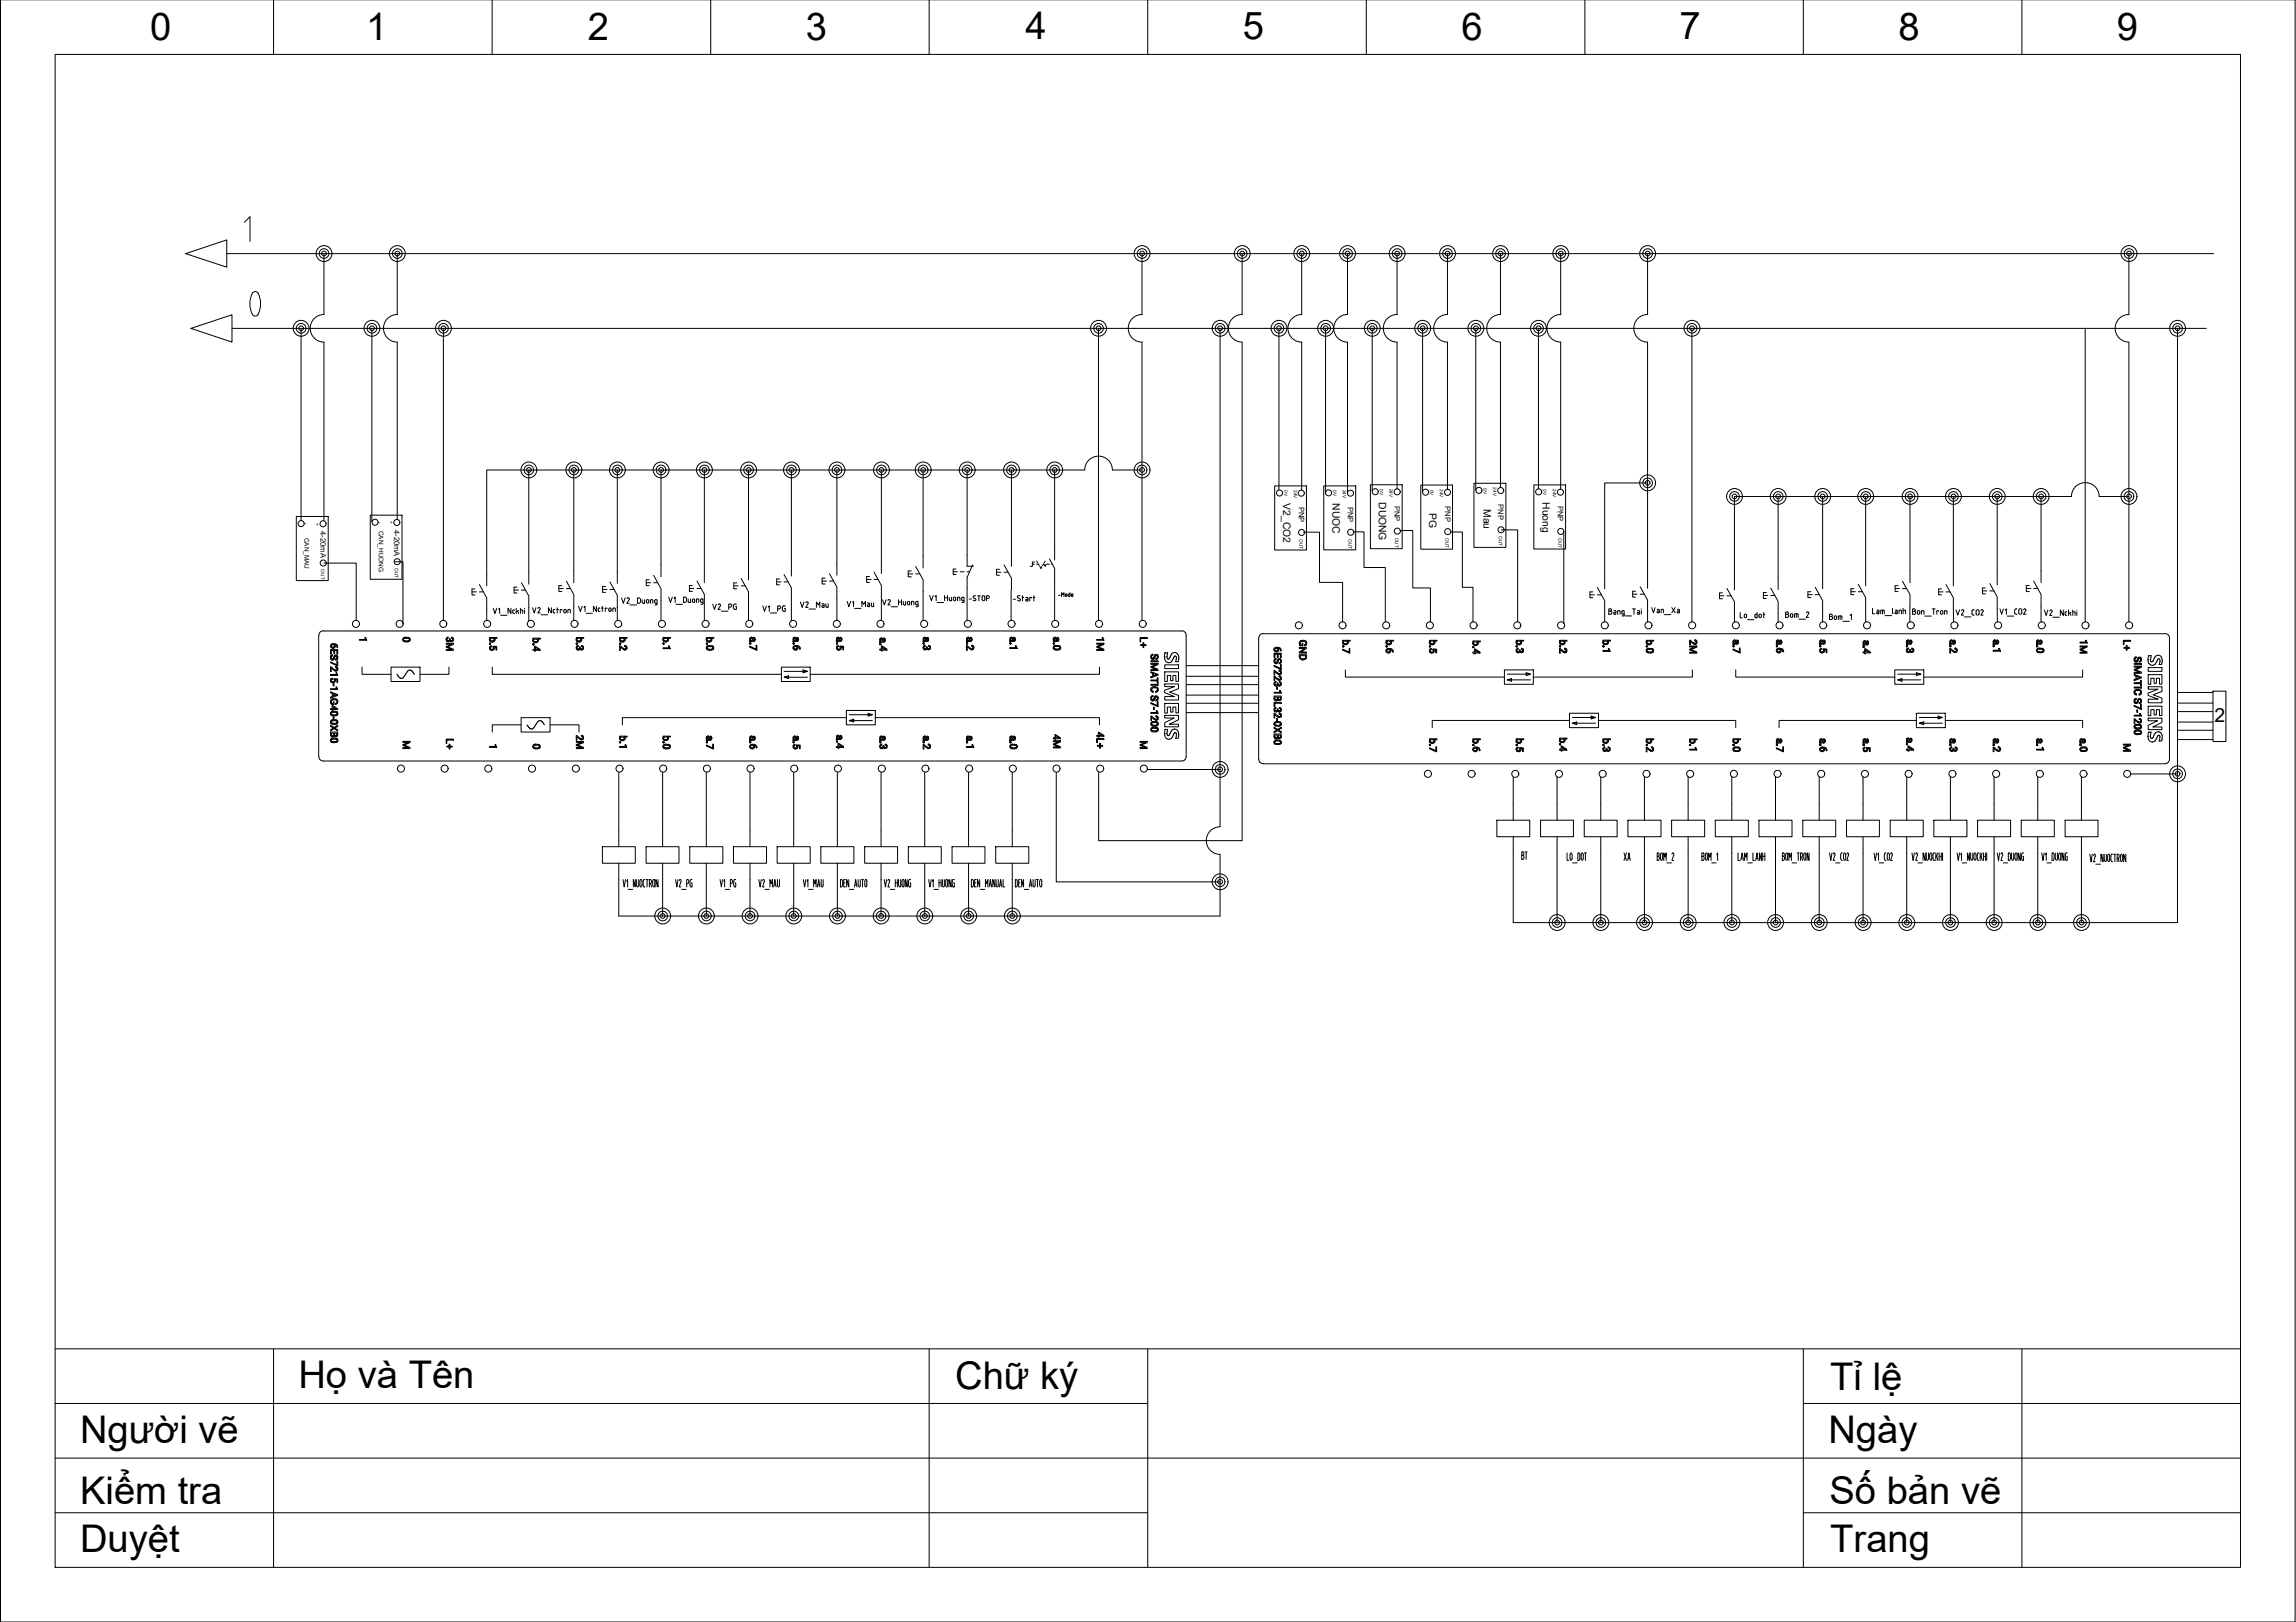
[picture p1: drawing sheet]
<svg xmlns="http://www.w3.org/2000/svg" width="297mm" height="210mm" viewBox="0 0 297 210" stroke-linecap="round" stroke-linejoin="round" font-family="sans-serif">
<defs><g id="words">
<text font-size="10.1" x="26.5" y="43.4">0</text>
<g font-size="4.9">
<text x="19.4" y="5.1">0</text>
<text x="47.4" y="5.1">1</text>
<text x="76" y="5.1">2</text>
<text x="104.2" y="5.1">3</text>
<text x="132.7" y="5.1">4</text>
<text x="160.8" y="5.1">5</text>
<text x="189.1" y="5.1">6</text>
<text x="217.3" y="5.1">7</text>
<text x="245.6" y="5.1">8</text>
<text x="273.9" y="5.1">9</text>
<text x="38.6" y="179.7">Họ và Tên</text>
<text x="123.6" y="179.7">Chữ ký</text>
<text x="236.8" y="179.8">Tỉ lệ</text>
<text x="10.4" y="186.7">Người vẽ</text>
<text x="236.5" y="186.7">Ngày</text>
<text x="10.4" y="194.7">Kiểm tra</text>
<text x="236.7" y="194.7">Số bản vẽ</text>
<text x="10.4" y="200.9">Duyệt</text>
<text x="236.8" y="200.8">Trang</text>
</g>
<text font-size="4" x="195.4" y="112.5">BT</text>
<text font-size="3.5" x="211.7" y="112.5" transform="rotate(-90 211.7 112.5)">XA</text>
<text font-size="2.5" x="286.5" y="93.4">2</text>
<g font-size="1.3">
<text x="166" y="65.1" transform="rotate(90 166 65.1)">V2_CO2</text>
<text x="172.4" y="65.1" transform="rotate(90 172.4 65.1)">NUOC</text>
<text x="178.4" y="65" transform="rotate(90 178.4 65)">DUONG</text>
<text x="191.9" y="65.9" transform="rotate(90 191.9 65.9)">Mau</text>
<text x="199.5" y="65" transform="rotate(90 199.5 65)">Huong</text>
<text x="184.9" y="66.4" transform="rotate(90 184.9 66.4)">PG</text>
</g>
<g font-size="1">
<text x="168" y="65.6" transform="rotate(90 168 65.6)">PNP</text>
<text x="174.4" y="65.6" transform="rotate(90 174.4 65.6)">PNP</text>
<text x="180.4" y="65.4" transform="rotate(90 180.4 65.4)">PNP</text>
<text x="186.9" y="65.5" transform="rotate(90 186.9 65.5)">PNP</text>
<text x="193.8" y="65.3" transform="rotate(90 193.8 65.3)">PNP</text>
<text x="201.5" y="65.5" transform="rotate(90 201.5 65.5)">PNP</text>
<text x="41.5" y="68.7" transform="rotate(90 41.5 68.7)">4-20mA</text>
<text x="51" y="68.6" transform="rotate(90 51 68.6)">4-20mA</text>
</g>
<g font-size=".8">
<text x="39.4" y="69.6" transform="rotate(90 39.4 69.6)">CAN_MAU</text>
<text x="49" y="68.7" transform="rotate(90 49 68.7)">CAN_HUONG</text>
</g>
<g font-size=".6">
<text x="166.1" y="63.5" transform="rotate(90 166.1 63.5)">0V</text>
<text x="167.4" y="63.4" transform="rotate(90 167.4 63.4)">24V</text>
<text x="172.5" y="63.5" transform="rotate(90 172.5 63.5)">0V</text>
<text x="173.7" y="63.4" transform="rotate(90 173.7 63.4)">24V</text>
<text x="178.5" y="63.3" transform="rotate(90 178.5 63.3)">0V</text>
<text x="179.8" y="63.2" transform="rotate(90 179.8 63.2)">24V</text>
<text x="185" y="63.4" transform="rotate(90 185 63.4)">0V</text>
<text x="186.3" y="63.3" transform="rotate(90 186.3 63.3)">24V</text>
<text x="191.9" y="63.2" transform="rotate(90 191.9 63.2)">0V</text>
<text x="193.2" y="63.1" transform="rotate(90 193.2 63.1)">24V</text>
<text x="199.6" y="63.3" transform="rotate(90 199.6 63.3)">0V</text>
<text x="200.9" y="63.3" transform="rotate(90 200.9 63.3)">24V</text>
<text x="39.5" y="67.7" transform="rotate(90 39.5 67.7)">-</text>
<text x="40.9" y="67.6" transform="rotate(90 40.9 67.6)">+</text>
<text x="49" y="67.5" transform="rotate(90 49 67.5)">-</text>
<text x="50.4" y="67.5" transform="rotate(90 50.4 67.5)">+</text>
<text x="168.1" y="69.8" transform="rotate(90 168.1 69.8)">OUT</text>
<text x="174.5" y="69.7" transform="rotate(90 174.5 69.7)">OUT</text>
<text x="180.5" y="69.6" transform="rotate(90 180.5 69.6)">OUT</text>
<text x="187" y="69.7" transform="rotate(90 187 69.7)">OUT</text>
<text x="193.9" y="69.4" transform="rotate(90 193.9 69.4)">OUT</text>
<text x="201.6" y="69.6" transform="rotate(90 201.6 69.6)">OUT</text>
<text x="41.6" y="73.7" transform="rotate(90 41.6 73.7)">OUT</text>
<text x="51.1" y="73.5" transform="rotate(90 51.1 73.5)">OUT</text>
</g>
</g></defs>
<g fill="none" stroke="#000" stroke-width=".13">
<path d="M.1 0h296.8v209.9h-296.8zM35.4 0v7M63.7 0v7M91.9 0v7M120.2 0v7M148.5 0v7M176.8 0v7M205 0v7M233.3 0v7M261.6 0v7M7.1 7h282.8v195.8h-282.8zM7.1 174.6h282.8"/>
<path d="M35.4 174.6v28.2M120.2 174.6v28.2M148.5 174.6v28.2M233.3 174.6v28.2M261.6 174.6v28.2M7.1 195.8h141.4M7.1 188.7h282.8M7.1 181.6h141.4M233.3 195.8h56.6M233.3 181.6h56.6"/>
</g>
<!-- layer: DEFAULT_255_2_778 -->
<g fill="none" stroke="#000" stroke-width=".13">
<path d="M41.2 82.2v15.7M41.8 81.7h111.1M41.8 81.6a.56 .56 0 0 0-.5 .6M46.8 86.3v1h3.8M50.6 86.3h3.7v1.9h-3.7zM58.1 86.3v1h-3.8M63.7 86.3v1h37.4M67.4 93.8h-3.7v.9M67.4 92.9h3.8v1.8h-3.8zM71.2 93.8h3.7v.9M101.1 86.3h3.7v1.9h-3.7zM101.5 86.9h3l-.6-.2v.4l.6-.2"/>
<path d="M101.5 87.6l.5 .2v-.3l-.5 .1h3M109.5 92.9h-29v.9M109.5 91.9h3.7v1.9h-3.7zM109.9 92.5h3l-.6-.2v.4l.6-.2M109.9 93.3l.5 .1v-.3l-.5 .2h3M113.2 92.9h29v.9M142.2 86.3v1h-37.4M150.6 85h.1M150.6 94.9h.1M150.6 85l.1 .3M150.7 94.9h.1M150.7 94.9a.61 .61 0 0 0 .5 .8"/>
<path d="M150.7 85.3l.2 .3 .3 .2M150.7 86h1.8v.5h-1.8zM150.7 86.9h1.8v1.3h-.4v-.8h-.4v.7h-.3v-.7h-.4v.8h-.3zM150.7 88.5h1.8v.6l-1.2 .5 1.2 .4v.6h-1.8v-.5h1.2l-1.2-.5v-.3l1.2-.4h-1.2zM150.7 91h1.8v1.3h-.4v-.8h-.4v.7h-.3v-.7h-.4v.8h-.3zM150.7 92.6h1.8v.5l-1.2 .6h1.2v.4h-1.8v-.6l1.2-.6h-1.2zM150.7 84.5h.4l-.1 .6 .1 .2M150.7 94.4h.4l-.1 .3a.4 .4 0 0 0 .1 .5M150.7 84.5h.1M150.7 94.4h.1M150.7 84.5v.5M150.7 94.4v.5"/>
<path d="M151 94.9h.1M151.1 95.2h.1M151.1 85.3h.1M151.3 95.2h-.1M151.3 85.2l-.2 .1M151.3 95.1l-.1 .1M151.3 85.1v.1M151.5 94.8l-.2 .3M151.5 94.6v.1M151.5 85.6l-.3 .2M151.5 95.5l-.3 .2M151.6 95.5h-.1"/>
<path d="M151.6 84.6l-.3 .5M151.6 94.5l-.1 .1M151.6 95.4v.1M151.7 95.3l-.1 .1M151.7 85.4l-.2 .2M151.8 85.2l-.1 .2M151.8 95.1l-.1 .2M151.9 95l-.1 .1M151.9 85l-.1 .2M151.9 94.9v.1M152 94.4l-.4 .1M152 94.4l.3 .1 .2 .3"/>
<path d="M152 94.4h.1M152 94.8a.52 .52 0 0 1 .1 .7M152 84.9l.1 .1M152 84.9l-.1 .1M152 94.8h.1M152 94.8l-.1 .1M152.1 84.9l.1 .4-.1 .3M152.2 84.5l.1 .2M152.2 84.5h-.4l-.2 .1M152.4 84.6l.1 .3M152.4 95.5h-.3M152.5 94.8l-.1 .7"/>
<path d="M152.5 84.9l-.1 .7h-.3M152.9 81.6a.56 .56 0 0 1 .6 .6M153.5 82.2v15.7a.56 .56 0 0 1-.6 .6h-111.1a.56 .56 0 0 1-.5-.6M162.8 82.6l.1 15.7a.56 .56 0 0 0 .5 .5M163.4 98.8h116.7M163.4 82h116.7M163.4 82a.56 .56 0 0 0-.5 .6M174.1 86.7v.9h20.5M194.6 86.7h3.8v1.9h-3.8zM195 87.2h3l-.6-.1v.3l.6-.2M195 88l.6 .2v-.4l-.6 .2h3M203.1 93.2h-17.8v1"/>
<path d="M203.1 92.3h3.7v1.9h-3.7zM203.4 92.9h3l-.6-.2v.3l.6-.1M203.4 93.6l.6 .2v-.4l-.6 .2h3M206.8 93.2h17.8v1M218.9 86.7v.9h-20.5M224.6 86.7v.9h20.5M245.1 86.7h3.8v1.9h-3.8zM245.5 87.2h3l-.6-.1v.3l.6-.2M245.5 88l.6 .2v-.4l-.6 .2h3M247.9 93.2h-17.7v1M247.9 92.3h3.8v1.9h-3.8zM248.3 92.9h3l-.6-.2v.3l.6-.1"/>
<path d="M248.3 93.6l.6 .2v-.4l-.6 .2h3M251.7 93.2h17.7v1M269.4 86.7v.9h-20.5M277.9 85.4h.1M277.9 85.4a.65 .65 0 0 0 .6 .7M277.9 95.3l.1 .5M277.9 95.3h.1M277.9 86.4h1.8v.5h-1.8zM277.9 87.3h1.8v1.2h-.3v-.7h-.4v.6h-.3v-.6h-.4v.8h-.4zM277.9 88.9h1.8v.6l-1.1 .4 1.1 .5v.5h-1.8v-.4h1.3l-1.3-.5v-.3l1.3-.5h-1.3zM277.9 91.4h1.8v1.2h-.3v-.8h-.4v.7h-.3v-.7h-.4v.8h-.4zM277.9 92.9h1.8v.6l-1.2 .6h1.2v.3h-1.8v-.5l1.2-.6h-1.2z"/>
<path d="M277.9 84.9l.4-.1-.1 .5M278 94.8h.1M278 94.8h.3M278 84.8l-.1 .6M278 94.7l-.1 .6M278 95.8l.2 .2h.3M278.2 95.2l.1 .3 .1 .1M278.2 95.2v.1M278.2 85.3a.21 .21 0 0 0 .2 .3 .21 .21 0 0 0 .2-.2M278.3 94.7l-.1 .5M278.4 95.6h.1M278.5 96h.1"/>
<path d="M278.5 86.1h.1M278.5 95.5l-.1 .1M278.6 95.3l-.1 .2M278.8 85.1l-.2 .3M278.8 86l-.3 .1M278.8 95.9l-.3 .1M278.8 86h.1M278.8 85v.1M278.9 95.8l-.1 .1M278.9 95.6v.2M279.1 95.5l-.1 .2M279.1 95.3l-.1 .2"/>
<path d="M279.1 85.4l-.3 .6M279.2 95.2l-.1 .1M279.2 94.7l-.3 .1-.3 .5M279.2 84.8l.4 .2M279.2 84.8l-.4 .2M279.2 94.7h.1M279.2 94.7h.2M279.3 85.3l-.2 .1M279.3 95.2h-.1M279.3 95.2h.1M279.3 85.3h.1M279.3 86h.4"/>
<path d="M279.4 95.2v.3M279.4 85.3v.3l-.1 .4M279.4 94.8a.83 .83 0 0 1 .3 .8M279.4 95.4l-.1 .5M279.6 85l.1 .3M279.7 95.9h-.4M279.7 95.7v.1M279.7 85.8v.2M279.7 85.3v.2M279.7 95.6v.2M279.7 85.6v.2M279.7 85.5v.1"/>
<path d="M279.7 85.5h.1M280.1 82a.56 .56 0 0 1 .6 .6M280.7 82.6v15.7a.56 .56 0 0 1-.6 .5"/>
</g>
<!-- layer: DEFAULT_255_1_388 -->
<g fill="none" stroke="#000" stroke-width=".13">
<path d="M42.7 83.6h.1M42.7 90.8h.1M42.7 92.3l.2 .3M42.7 93.4l.2 .3M42.7 95.8v.1M42.8 84.1h.9v.6h-.1v-.5h-.3v.4h-.1v-.4h-.3v.5h-.1zM42.8 85.7l.8 .3v-.5h.1v.7l-.9-.4zM42.8 87.3h.7v-.2h.1l.1 .3h-.9zM42.8 89.1h.7v-.2h.1l.1 .3h-.9zM42.8 89.5l.9 .4v.1l-.9 .4v-.2l.2-.1v-.4h-.2zM42.8 93.8l.4 .3 .5-.3v.2l-.4 .2 .4 .2v.2l-.5-.3-.4 .3v-.1l.3-.3-.3-.2zM42.8 88.1v.2"/>
<path d="M42.8 95.1v.1M42.8 83.6l.2 .3M42.8 95.9l.1 .1M42.8 92.3h.1M42.8 95.7v.1M42.8 84.9h.1M42.8 91h.1M42.8 84.9l.2-.2v.2h-.1M42.8 84.9v.4M42.8 95.2v.1M42.8 87.9l-.1 .2M42.8 85.3l.2 .1"/>
<path d="M42.8 95.3h.2M42.8 85.3h.1M42.8 88.3h.2M42.8 85.1l.1 .1M42.8 83.6h.1M42.8 95.8l.2 .2M42.8 95.8h.1M42.8 92.4l.2 .1M42.8 93.5l.2 .1M42.8 88.1l.1 .1M42.8 92.6h.1M42.8 93.6l.1 .1"/>
<path d="M42.8 96h.1M42.8 92.1v.2M42.9 95.1v-.2h.3v.2M42.9 95.1v.1M42.9 85.1h.1M42.9 92.3l-.1 .1M42.9 93.4l-.1 .1M42.9 95.7l-.1 .1M42.9 92.6h.1M42.9 93.7h.4M42.9 96l.4 .1M42.9 90.9h.1"/>
<path d="M42.9 83.7h.1M42.9 90.9v.1M42.9 84.9l-.1 .2M42.9 95.2h.1M42.9 91h.2v-.2h.1v.4h-.3l-.1-.2M42.9 85.2l.1 .1M42.9 88.2h.1M42.9 87.9l-.1 .2M42.9 93.3v.1M42.9 95.7h.1M42.9 92.2v.1M42.9 93.3h.1"/>
<path d="M42.9 92.1h.1M42.9 93.2l-.1 .2M42.9 95.5l-.1 .2M42.9 92.6h.4M42.9 90.5l-.1 .1v.4M43 90.5h-.1M43 92.5h.1M43 93.6h.1M43 96h.1M43 88.2h.1M43 83.9h.1M43 91.3l.7 .4v.1h-.6v.2h-.1v-.2h-.2v-.1h.2z"/>
<path d="M43 88.4h.1M43 85.3h.1M43 95.2h.1M43 87.8v.1M43 83.8h.1M43 92.2h-.1M43 93.3h-.1M43 95.7h-.1M43 87.9h-.1M43 83.3l-.2 .3M43 87.8l-.2 .1M43 83.4l-.1 .2"/>
<path d="M43.1 83.8h.1M43.1 92.2h-.1M43.1 93.3h-.1M43.1 95.6l-.1 .1M43.1 95.6h.2M43.1 91.4l.4 .3h-.4zM43.1 90.4l.4 .1M43.1 88.4h.1v.3h-.1zM43.1 89.8l.4 .1-.4 .2zM43.1 92.7h.1v.3h-.1zM43.1 83.4h.1M43.1 90.4l-.1 .1"/>
<path d="M43.1 95.2h-.1M43.1 83.4h-.1M43.1 93.6h.1M43.1 96h.1M43.1 92.5h.2M43.1 85.4h.1M43.1 92h.1M43.1 95.5h.1M43.1 92l-.2 .1M43.1 93.1l-.2 .1M43.1 95.5h-.2M43.1 92h.2"/>
<path d="M43.1 92.2h.2M43.1 93.3h.2M43.1 95.5h.2M43.1 85.2l-.1 .1M43.1 83.9h.1M43.2 92.2h-.1M43.2 93.3h-.1M43.2 83.3h-.2M43.2 85.1l-.1 .1M43.2 83.3h.3M43.2 86.7l.2 .1M43.2 95.3l-.1 .1"/>
<path d="M43.2 95.1h.1M43.2 90.6h.1M43.2 85.3l-.2 .1M43.2 90.5l-.2 .1-.1 .3M43.2 95.1l-.1 .1M43.2 83.4v.1M43.2 83.7l-.1 .1M43.2 88.2h-.1M43.2 87.9v-.1l.5 .1v.4h-.1v-.3l-.3-.1 .1 .2M43.2 83.5l.1 .1M43.2 83.7h.1M43.2 86.6l.1 .1"/>
<path d="M43.2 87.9l.1 .2M43.2 95.2v.1M43.2 85.2v.1M43.3 86.6l-.5-.3v.6v-.5l.4 .3M43.3 88.1l-.1 .1M43.3 83.6l-.1 .1M43.3 83.6h.1M43.3 90.5h.1M43.3 83.4h.1M43.3 85.1v.1M43.3 85.2h.1M43.3 88.1h.1"/>
<path d="M43.3 93.1h-.2M43.3 95.1v-.2h.3v.2M43.3 95v.2M43.3 83.4l.1 .2M43.3 84.9l-.1 .2M43.3 92l.2 .1M43.3 93.1l.2 .1M43.3 95.5l.3 .1M43.3 88.3h-.2M43.3 83.8l-.1 .1M43.3 85v.1M43.3 92.6h.1"/>
<path d="M43.3 93.7h.1M43.3 96.1h.1M43.3 92.2h.1M43.3 93.3h.1M43.3 95.6h.1M43.3 95.1v.1M43.3 85h.1M43.3 95.2h.1M43.3 90.6h.2M43.4 86.8l.1 .1M43.4 92.2h.1M43.4 93.3h.1"/>
<path d="M43.4 95.6l.2 .1M43.4 88.1h.1M43.4 88.1l-.1 .2M43.4 83.4l.1 .1M43.4 83.6l-.1 .2M43.4 86.4v-.2a.27 .27 0 0 1 .3 .4M43.4 85.3v.1M43.4 86.4h.1M43.4 86.4h.2M43.4 95.2h.1M43.4 92.6h-.1M43.4 84.8h-.1"/>
<path d="M43.5 83.4l.1 .1 .1 .3h-.1v-.2M43.5 84.8h.1M43.5 85.3h-.1M43.5 95.2h-.1M43.5 91h-.1M43.5 90.5l.2 .3M43.5 92.1h.1M43.5 93.2h.1M43.5 92.5h-.2M43.5 93.6h-.4M43.5 95.9l-.4 .1M43.5 90.6l.1 .2"/>
<path d="M43.5 83.5l.1 .1M43.5 92.2l.1 .1-.1 .2M43.5 93.3l.1 .1-.1 .2M43.5 92.5h.1M43.5 93.6h.1M43.5 95.9h.1M43.6 86.4h.1M43.6 85.2l-.1 .1M43.6 86.4v.2M43.6 85v.1M43.6 84.9l-.2 .1M43.6 95.1l-.1 .1"/>
<path d="M43.6 95v.1M43.6 95h.1M43.6 92.1l.1 .2M43.6 93.2l.1 .3M43.6 95.6l.1 .1M43.6 95.8l-.1 .1M43.6 95.1h.1M43.6 86.6l-.1 .1h-.2M43.6 92.6h-.2M43.6 93.7h-.3M43.6 96l-.3 .1M43.6 90.8l-.1 .2"/>
<path d="M43.6 85.1v.1M43.6 85.1h.1M43.6 93.2h.1M43.6 95.6h.1M43.6 84.9l.1 .3M43.6 85.3l-.2 .1M43.6 90.8v.1M43.7 91h-.1M43.7 90.9l-.1 .2h-.2v-.1M43.7 90.8v.1M43.7 95l-.1 .3h-.2l-.1-.1M43.7 95.1v-.4h-.9v.4"/>
<path d="M43.7 92.3v.1M43.7 95.7l-.1 .3M43.7 85.2l-.1 .1M43.7 92.4l-.1 .2M43.7 93.5l-.1 .2M43.7 86.6v.2h-.2M46.5 82.8h.8l-.1-.3h.1l.1 .4h-.9zM52.1 95.9h.9v.2l-.7 .3 .7 .3v.2h-.9v-.2l.8 .1-.8-.4 .8-.3h-.8zM52.1 82.8l.3 .3 .6-.1M52.1 82.7v.1M52.2 82.8l.1 .1M52.2 82.7v.1"/>
<path d="M52.3 82.5l-.2 .2M52.3 82.9h.2M52.4 82.6l-.2 .1M52.4 82.9h.1M52.5 82.6h.2M52.5 82.6h-.1M52.5 82.5h.1M52.5 82.5h-.2M52.5 82.5h.4M52.7 82.6a.19 .19 0 0 1 .2 .1 .19 .19 0 0 1 0 .2M52.9 82.9h-.4M52.9 82.9h.1"/>
<path d="M52.9 82.5h.1M53 82.5l.1 .3M53.1 82.8l-.1 .1M57.7 82.8l.1 .2M57.7 83.2h1v.2l-.8 .3 .8 .3v.2h-1v-.2l.8 .1-.8-.4 .8-.4-.8 .1zM57.7 95.6h1v.2h-.9v.4h-.1zM57.8 83h.1M57.8 96.6h.3v-.3h.1v.3h.3v.1h-.3v.2h-.1v-.2h-.3zM57.8 82.9h.1M57.8 82.8h.1M57.8 82.6v.2M57.9 82.9h.1"/>
<path d="M57.9 83h.1M57.9 82.6h.1M58 82.5l-.1 .1M58 82.5l-.2 .1-.1 .2M58 82.5h-.1M58 83v.1M58 82.9h.1M58.1 82.8l-.1 .1M58.2 82.9l-.2 .1M58.2 82.9h.1M58.2 82.9l.3 .1M58.2 82.7l-.1-.1v.2"/>
<path d="M58.3 82.7v.1M58.3 82.8v.1M58.3 82.9h.1M58.4 82.5l.1 .1M58.4 82.5l.3 .2M58.5 82.9h-.1M58.5 82.6l.1 .2-.1 .1M58.6 82.9l-.1 .1M58.6 82.7v.1M58.7 82.8l-.1 .1M63.3 83.3h.1M63.3 96.6h.8l-.1-.2h.1l.2 .3h-1z"/>
<path d="M63.3 83.9l.1 .2M63.3 82.8l.1 .1M63.3 83.3l.1 .1M63.3 82.9l.4 .2M63.3 83.2v.1M63.4 83.4h.1M63.4 84.1h.1M63.4 83.7l-.1 .2M63.4 83.2h.1M63.4 82.8l.1 .1M63.4 82.8h.1M63.4 83.8v.2h.2"/>
<path d="M63.4 83.3v.1M63.5 83.7l-.1 .1M63.5 83.3l-.1 .1M63.5 83.3h.1M63.5 82.6l-.1 .2M63.5 82.9h.1M63.5 83.6h-.1M63.5 82.6h.3l.1 .1M63.5 83.7v.1M63.5 82.6h.1M63.5 84.1l.1 .1M63.6 83.6v.1"/>
<path d="M63.6 83.7h-.1M63.6 83.6h-.1M63.6 83h.1M63.7 84.2h-.1M63.7 83.1h.1M63.7 83h.1M63.7 84.1l-.1 .1M63.7 82.9h.1M63.8 83.7v-.1l.5 .1v.4h-.1v-.3l-.3-.1v.1M63.8 83.7v.2M63.8 83.9v.1h-.2M63.8 82.9v.1"/>
<path d="M63.9 82.9h-.1M63.9 82.8h.1M63.9 82.7v.1M63.9 83.9v.1l-.2 .1M63.9 82.8v.1M63.9 82.6h.4v-.1h-1v.1h.1l-.1 .2M64 82.6v.3l-.3 .2M68.9 96.6v.1M68.9 83.4h.1M68.9 82.8v.1M68.9 82.9h.1M68.9 82.9l.1 .2"/>
<path d="M68.9 83.4l.1 .1M68.9 96.7l.1 .1M68.9 83.3v.1M69 83.3l-.1 .1M69 83.4v.1M69 83.3h.1M69 83.5h.1M69 82.9l.1 .1M69 82.9h.1M69 96.7h.1M69 96.8l.1 .1M69 96.5v.2"/>
<path d="M69 83.3l.1 .1M69.1 83.4h-.1M69.1 83.5h-.1M69.1 83.4h.1M69.1 83h.1M69.1 96.7l.2 .1M69.1 96.5h.1M69.1 96.3l-.2 .3M69.1 96.9h.4M69.1 82.7h.3M69.1 82.7l-.1 .1M69.2 83.6l.7 .4v.2h-.6v.1h-.1v-.1h-.3v-.2h.3z"/>
<path d="M69.2 83h.1M69.2 83l.1 .1M69.2 96.4l-.1 .1M69.3 83.7l.4 .3h-.4zM69.3 83.2h.1M69.3 83.1h.1M69.3 96.8h.1M69.3 96.3h.1M69.3 96.3h-.2M69.3 96.3l.4 .1 .2 .1M69.3 96.4h.3M69.3 96.4h.1"/>
<path d="M69.4 83h-.1M69.4 82.7h.1M69.5 82.7v.1M69.5 83h-.1M69.5 96.9h.1M69.5 82.8v.2M69.6 82.7h.3v-.1h-1l.1 .1-.1 .1M69.6 82.7l.1 .2M69.6 96.8h-.3M69.6 96.4l.2 .1M69.6 96.9h-.1M69.6 82.9a.38 .38 0 0 1-.6 .2"/>
<path d="M69.7 96.8h-.1M69.7 96.7l-.1 .1M69.8 96.4h.1M69.8 96.6l-.1 .1M69.8 96.8l-.2 .1M69.9 96.5v.2M69.9 96.7l-.1 .1M74.5 82.8l.1-.2h-.1v-.1h1v.1h-.3l.1 .3M74.5 83.3h.1M74.5 96h1v.1l-.8 .3 .8 .3v.2h-1v-.2l.8 .1-.8-.3v-.1l.8-.3h-.8zM74.5 82.8l.1 .1M74.6 83.3v.1"/>
<path d="M74.6 83.3h-.1M74.6 83.9l.1 .2M74.6 82.9v.1M74.6 83.2v.1M74.6 83.4h.1M74.6 83.2h.1M74.6 82.8l.1 .1M74.6 82.8h.1M74.6 83l.2 .1M74.7 83.2h.1M74.7 83.3v.1M74.7 83.3l-.1 .1"/>
<path d="M74.7 83.3h.1M74.7 82.6l-.1 .2M74.7 82.6h.3l.2 .2M74.7 82.9h.1M74.7 84.1h.2M74.8 83.5v.2M74.8 83.5l-.2 .2v.2M74.8 83.5h.1M74.8 83.7a.17 .17 0 0 0-.2 .1 .17 .17 0 0 0 .2 .2M74.8 84h.1M74.8 83h.1M74.9 83.1h.1"/>
<path d="M74.9 83h.1M75 83.8l-.2 .2M75 83.8v-.1h.1v.3M75 82.9h-.1M75 83.8h.1M75 95.5l.1 .1M75 84l.1 .1M75 84h.1M75 84l-.1 .1M75 82.9v.1M75.1 95.5l-.6-.3v.6h.1v-.5l.5 .4M75.1 83.1h-.3"/>
<path d="M75.1 95.7l.2 .1M75.1 82.9h-.1M75.1 95.6h.1M75.1 84.1h.1M75.1 83.9l.1 .1M75.1 82.8h.1M75.2 82.8l-.1 .1M75.2 95.2v.1M75.2 95.2h.1M75.2 84h.1M75.2 95.3h.1M75.2 95.3l.2 .2"/>
<path d="M75.2 83.6v.1h.2v.2M75.2 83.5l.3 .2v.2M75.2 82.9l-.2 .2M75.3 95.7h.1M75.3 95.2l.2 .1v.2l-.1 .2-.1 .1M75.4 83.9l-.2 .1M75.4 95.5l-.2 .1M75.4 95.5h.1M75.4 84l-.3 .1M75.5 83.9v.1M80.1 82.7v.1M80.1 95.5v.1"/>
<path d="M80.2 82.8h.1M80.2 83.3h.1M80.2 95.6h.1M80.2 96.1h.1M80.2 96.6h.7v-.2h.1l.1 .3h-.9zM80.2 82.8l.1 .2M80.2 95.6l.1 .2M80.2 83.3v.1M80.2 96v.1M80.2 96h.1M80.2 83.2h.1M80.2 83.4h.1"/>
<path d="M80.2 82.8l.1 .1M80.2 95.5l.1 .2M80.2 95.5h.1M80.3 83.2h.1M80.3 96h.1M80.3 96v.1M80.3 83.3v.1M80.3 96.1h.1M80.3 83.3l-.1 .1M80.3 96.1h-.1M80.3 83.3h.1M80.3 83l.2 .1"/>
<path d="M80.3 82.9h.1M80.3 95.7h.1M80.3 82.6h.3M80.3 95.4h.3M80.4 82.6l-.2 .2M80.4 95.4l-.2 .1M80.4 95.7h.1M80.4 83h.1M80.5 83.1h.1M80.5 95.9h.1M80.5 83h.1M80.5 95.7h.1"/>
<path d="M80.5 83.9l.1 .1M80.6 84l.3 .1M80.6 82.9h-.1M80.6 95.7h-.1M80.6 83.9l-.4-.3v.6v-.5l.3 .3M80.6 83.9h.1M80.6 83.9l.1 .1M80.7 82.6v.1M80.7 95.4h.1M80.7 82.9l-.1 .1M80.7 95.7h-.1M80.7 95.4v.1"/>
<path d="M80.7 82.9h-.1M80.7 83.9v.1M80.7 84h.1M80.7 84h.2M80.8 82.7l-.1 .2M80.8 95.5l-.1 .1-.1 .1M80.8 95.8h-.5M80.8 82.6h.3v-.1h-.9v.1v.1M80.8 95.4h.3v-.1h-.9v.1v.1M80.8 82.6l.1 .2M80.8 95.4l.1 .1M80.8 83.7h.1"/>
<path d="M80.8 83.7h.2M80.8 95.6v.2M80.9 82.8h.1M80.9 95.5v.1M80.9 82.8l-.2 .2-.2 .1M80.9 95.6v.1M81 83.7h.1M81 83.7v.2M81 84h-.1M81 83.9h.1M81 83.6l.1 .1M81 84l-.1 .1"/>
<path d="M81 83.6l-.2-.1v.2M81.1 83.8l-.1 .3M85.8 82.8h.1M85.8 83.8h.8l-.1-.2h.1l.1 .3h-.9zM85.8 95.6h.1M85.8 96.1h.1M85.8 82.8l.1 .2M85.8 95.6v.1l.2 .1M85.8 83.3h.1M85.8 96h.1M85.8 83.2v.1M85.8 83.2h.1"/>
<path d="M85.8 83.4h.1M85.9 82.6h-.1v-.1h.9v.1h-.3l.1 .3M85.9 95.4h-.1v-.1h.9v.1h-.3M85.9 96.6v.1M85.9 82.8l.1-.2h.3l.1 .1-.1 .2M85.9 82.8l.2 .1M85.9 95.5v.1M85.9 82.8h.1M85.9 95.5h.1M85.9 82.6l-.2 .2M85.9 95.4l-.2 .2M85.9 96.7h.1"/>
<path d="M85.9 96.8h.1M85.9 95.6l.2 .1M85.9 96h.1M85.9 96.5v.1M85.9 96.6h.1M85.9 96.8l.3 .1M85.9 96v.1M85.9 83.2h.1M85.9 96.1h-.1M85.9 96.1h.1M85.9 83.3l-.1 .1M85.9 83l.4 .1"/>
<path d="M85.9 83.3h.1M85.9 96.7l.1 .1M85.9 96.5h.1M86 96.3l-.2 .2 .1 .3M86 96.8h.1M86 82.9h.1M86 95.7h.1M86.1 96.4l-.1 .1M86.1 96.4h.4M86.1 83.1h.1M86.1 95.8h.1M86.1 96.8h.1"/>
<path d="M86.1 82.9h.1M86.1 95.7h.1M86.1 96.3h-.2M86.1 96.3h.2M86.2 96.3h.1M86.2 96.9h.1M86.3 95.8h-.3M86.3 96.3l.3 .1M86.3 82.9h-.2M86.3 96.9h.1M86.4 95.5h.1M86.4 95.5l-.1-.1h-.3l-.1 .1"/>
<path d="M86.4 95.6l-.3 .1M86.4 95.5v.1M86.4 95.4l.1 .3M86.4 96.8h-.3M86.5 82.9l-.2 .1M86.5 95.6l-.2 .2M86.5 96.5h.1M86.5 96.7l-.1 .1M86.6 96.5l-.1 .2M86.6 96.4h.1M86.6 96.4l.1 .3M86.6 96.8l-.3 .1"/>
<path d="M86.7 96.8h-.1M86.7 96.7v.1M91.4 82.7v.1M91.4 82.8h.1M91.4 96.4l.8 .4v-.5h.1v.6l-.9-.4zM91.4 95.7v.1M91.4 82.8l.1 .2M91.4 83.3h.1M91.4 95.4v.2M91.4 83.8l.1 .3M91.4 96v.1M91.4 83.2h.1"/>
<path d="M91.4 96h.1M91.4 83.3v.1M91.4 96.1h.1M91.4 96l.1 .1M91.4 95.6v.1M91.4 95.7h.1M91.4 83.4h.1M91.4 83.2v.1M91.5 83.2h-.1M91.5 83.4h.1M91.5 96.1h.1M91.5 82.8v.1"/>
<path d="M91.5 83.8v.1M91.5 82.8h.1M91.5 95.5l.2-.1v.2M91.5 84.1h.1M91.5 83.2h.1M91.5 83.8h.1M91.5 95.5v.2M91.5 83.9v.1M91.5 83.3v.1M91.5 83.3h.1M91.5 83.2v.1M91.5 83l.2 .1"/>
<path d="M91.5 82.6v.2M91.5 82.9h.2M91.5 84h.2M91.6 83.7l-.1 .1M91.6 95.6v.1M91.6 95.8h-.2M91.6 82.6h.3M91.6 95.3l-.2 .1M91.6 95.2v.1M91.6 95.2h.1M91.6 84.1h.1M91.6 82.6h-.1"/>
<path d="M91.6 83.7h.5M91.6 83.7h-.1M91.7 83h.1M91.7 95.3h.1M91.7 84.1l.2 .1M91.7 83.1h.1M91.7 95.6v.1h-.1M91.7 84h.1M91.7 84h.2M91.7 95.3l.1 .3M91.8 83.6h.4l.1 .2M91.8 83.5l-.3 .1-.1 .2"/>
<path d="M91.8 95.6v.1M91.8 82.9h-.1M91.9 82.9l-.1 .1M91.9 82.6l.1 .1-.1 .2M91.9 95.8h-.4M91.9 82.9h.1M91.9 95.3h.1M92 84.1h-.1M92 95.4v.2l-.1 .1M92 95.3h-.1l.1 .1M92 82.6h.4v-.1h-1v.1h.1l-.1 .1M92 95.3l.1 .1"/>
<path d="M92 82.6l.1 .3M92 83l-.3 .1M92 95.5v.1M92 84h.1M92.1 95.4v.2M92.1 82.9l-.1 .1M92.1 95.6l-.2 .2M92.1 84h-.1M92.1 83.7h.1M92.1 84h.1M92.2 84h-.1M92.2 83.7v.1"/>
<path d="M92.2 83.8v.1M92.2 83.9v.1M92.3 83.8v.3h-.3M97 83.6l.8 .4v-.5h.1v.6l-.9-.4zM97 83.1h.1M97 95.7v.1M97 95.8h.1M97 96.6a.5 .5 0 0 1 .5-.3 .5 .5 0 0 1 .4 .3M97 83.3h.1M97 96.1h.1M97 96.7l.1 .1M97 83.2v.1"/>
<path d="M97 96v.1M97 83.2h.1M97 96h.1M97 95.6l.1 .1M97 95.7h.1M97 82.5v.3l.1 .1M97 95.3v.3M97 82.9v.2M97.1 83.2h-.1M97.1 96h-.1M97.1 83.2h.1M97.1 96h.1"/>
<path d="M97.1 83.3h.1M97.1 96.1h.1M97.1 96.6l.2 .2M97.1 82.9h.1M97.1 95.7h.1M97.1 96.8l.1 .1M97.1 82.7l.1 .2h.1v-.1M97.1 96v.1M97.1 96.5v.1M97.1 83.2v.1M97.2 82.5h-.2M97.2 95.3h-.2"/>
<path d="M97.2 82.5l.2 .1M97.2 95.2l.1 .1M97.2 82.5h.1M97.2 95.2h.1M97.2 96.5h-.1M97.2 96.9h.1M97.2 82.6l.1 .1M97.2 95.4l.1 .1M97.2 82.6l-.1 .1M97.2 95.4l-.1 .1 .1 .2M97.3 95.3h.1M97.3 96.8h.1"/>
<path d="M97.3 95.6v.1h-.1M97.3 96.4l-.1 .1M97.3 82.7v.1M97.3 95.5v.1M97.4 82.5v.3M97.4 95.3v.3M97.4 96.4v.1M97.4 82.8l.1 .1M97.4 95.6l.1 .1M97.4 96.5h.1M97.4 96.8h-.1M97.5 96.5v.1"/>
<path d="M97.5 96.6l-.1 .2M97.5 96.6h.1M97.5 82.5v.1M97.5 95.3v.1M97.5 82.6h.1M97.5 95.4h.1M97.5 82.5h.1l.1 .2M97.5 95.3h.1M97.5 96.4l.1 .2M97.5 96.4l.1 .1M97.5 96.5h.1M97.5 96.8l-.2 .1"/>
<path d="M97.6 82.6v.1M97.6 95.4h.1M97.6 82.8l-.1 .1M97.6 82.6v.2M97.6 95.4v.1M97.6 96.7l-.1 .1M97.6 95.5l-.1 .2M97.6 95.3l.1 .1M97.6 96.6v.1M97.6 95.5v.1M97.6 96.5l.2 .2M97.7 95.4v.2"/>
<path d="M97.7 82.8l-.2 .2h-.5M97.7 95.6l-.2 .2h-.5M97.7 82.7h.1M97.7 82.8h.1M97.8 96.8h.1M97.8 96.7v.1M97.9 96.6v.2M102.6 82.7l.1 .2M102.6 95.5v.1M102.6 83.9l.2 .2M102.6 83.3h.1M102.6 83.2v.1"/>
<path d="M102.6 96v.1M102.6 96.5v.1M102.6 96.1h.1M102.6 96.6l.1 .3M102.6 95.6v.1M102.6 82.9v.2l.2-.1M102.6 82.6v.1M102.6 95.4v.1M102.6 83.2h.1M102.6 96h.1M102.6 82.9h.1M102.7 82.9h-.1"/>
<path d="M102.7 95.7l-.1 .1M102.7 83.2h-.1M102.7 96h-.1M102.7 83.2h.1M102.7 96h.1M102.7 96v.1M102.7 82.7l.1 .2M102.7 96.6v.2M102.7 83.9l.1 .1h.2M102.7 96.9h.2M102.7 83.3h.1M102.7 96.1h.1"/>
<path d="M102.7 82.6v.1M102.7 95.4v.2l.1 .1M102.7 83.2v.1M102.7 96.5v.1M102.7 82.6h.2v.1M102.7 95.4h.2v.1M102.7 96.7l.1 .1M102.8 83h.3M102.8 95.8h.3M102.8 95.8h-.2M102.8 82.5l-.2 .1M102.8 95.3l-.2 .1"/>
<path d="M102.8 96.4v.1M102.8 82.5l.2 .1M102.8 95.2l.1 .1M102.8 82.5h.1M102.8 95.2h.1M102.8 96.3l-.2 .2M102.8 83.7l-.1 .2M102.8 96.5h-.1M102.9 83.6l-.1 .1M102.9 95.3h.1M102.9 96.9h.1M102.9 82.8v.1h-.1"/>
<path d="M102.9 95.6v.1h-.1M103 82.7v.1M103 95.5v.1M103 83.5h.2M103 82.5v.3M103 95.3v.3M103 83.5a.31 .31 0 0 0-.4 .4M103 83.7h-.1M103 83.7h.1M103 82.8v.1h.1M103 95.6l.1 .1M103 83.7l.1 .2-.1 .1"/>
<path d="M103.1 96.8h-.3M103.1 96.5v-.1h.4v.5h-.1v-.4h-.2l-.1 .4M103.1 84h.1M103.1 96.5v.1M103.1 96.6l-.1 .1M103.1 82.6v-.1l.2 .1M103.1 82.6h.1M103.1 95.7h.1M103.1 96.8l-.2 .1M103.1 83.6l.3 .2M103.1 83.7h.1M103.1 84.1h-.3"/>
<path d="M103.1 83h.1M103.1 83.7l.1 .3M103.2 83.5l.2 .1M103.2 82.6v.1M103.2 95.4h.1M103.2 82.8l-.1 .1M103.2 83.9l-.1 .1M103.2 95.4v.1M103.2 82.7h.1M103.2 95.5l-.1 .2M103.2 82.8h.1M103.2 95.3h-.1l.1 .1"/>
<path d="M103.2 95.3l.1 .1M103.2 82.7v.1M103.2 95.5v.1M103.3 95.4h.1M103.3 82.6v.1M103.3 95.4v.2M103.3 95.6l-.2 .2M103.3 82.7h.1M103.3 82.8l-.2 .2M103.4 83.8v.2M103.4 83.7l.1 .2M103.4 84h.1"/>
<path d="M103.5 83.8v.2M108.2 83.1h.1M108.2 95.7h.1M108.2 83.3h.1M108.2 96h.1M108.2 95.9v.1M108.2 83.2v.1M108.2 95.9h.1M108.2 83.8l.1 .2M108.2 95.5l.1 .1M108.2 82.9v.2M108.2 95.6v.1"/>
<path d="M108.3 82.9h-.1M108.3 95.6h-.1M108.3 83h-.1M108.3 95.7h-.1M108.3 83.2h-.1M108.3 95.9h-.1M108.3 83.2h.1M108.3 95.9h.1M108.3 83.3h.1M108.3 96h.1M108.3 84.1h.1M108.3 83.8l.1 .2"/>
<path d="M108.3 82.9h.1M108.3 95.6h.1M108.3 82.7l.1 .2M108.3 83.2l.1 .1M108.3 83.7v.1M108.4 83.3h-.1M108.4 96h-.1M108.4 83.3h.1M108.4 95.9v.1M108.4 83.7h-.1M108.4 82.6h.1M108.4 82.5l.2 .1"/>
<path d="M108.4 82.5l-.2 .1 .1 .3M108.4 82.6l-.1 .1M108.4 83.6l.1 .1h-.1M108.4 95.1h.1M108.4 83.5l-.2 .2M108.4 96.2l.7 .4v.1h-.6v.2h-.1v-.2h-.2v-.1h.2zM108.4 84.1h.1M108.4 95.3h.1M108.5 95.2a.21 .21 0 0 0-.3 0 .21 .21 0 0 0 0 .3M108.5 95.2l.1 .2M108.5 95.3l-.2 .1 .1 .2M108.5 82.6v.1"/>
<path d="M108.5 95.3v.1M108.5 96.3l.5 .3h-.5zM108.5 84.2h.1M108.5 82.7h.1M108.5 95.3l.1 .2M108.5 82.8v.1h-.1M108.5 95.5v.1h-.1M108.6 82.7v.1M108.6 82.5v.2M108.6 95.4l.1 .2M108.6 82.8v.1l.2-.1M108.6 84.1h-.1"/>
<path d="M108.7 83.7v-.1h.4v.5h-.1v-.4h-.2v.3l-.2 .1M108.7 83.7v.1M108.7 83.9l-.1 .1h-.2M108.7 82.5v.1M108.7 95.2v.1M108.7 82.6h.1M108.7 95.3h.1M108.7 82.5l.2 .1M108.7 95.2h.1M108.7 83.8h.1M108.8 82.6v.1M108.8 95.3v.1"/>
<path d="M108.8 82.7h.1M108.8 95.4l-.1 .2M108.8 82.8h.1M108.8 95.2l.1 .1M108.8 82.7v.1M108.8 95.4v.1M108.9 82.6v.1M108.9 95.3v.2M108.9 82.8l-.2 .2h-.4M108.9 95.5l-.2 .2h-.4M108.9 82.7h.1M108.9 82.8h.1"/>
<path d="M113.8 83v.1h.2M113.8 82.8l.1 .2M113.8 95.5v.1M113.8 83.4h.1M113.8 83.3v.1M113.8 96.7l.2 .2M113.8 83.3h.1M113.8 96v.1M113.8 96.1h.1M113.8 95.6v.1M113.8 83h.1M113.8 82.7v.1"/>
<path d="M113.8 95.4v.1M113.9 83.3h-.1M113.9 96h-.1M113.9 96.1h.1M113.9 83h-.1M113.9 82.6l-.1 .1M113.9 83h.1M113.9 95.7l-.1 .1M113.9 83.3h.1M113.9 96h.1M113.9 83.4h.1M113.9 96l.1 .1"/>
<path d="M114 82.7l-.1 .2 .1 .1M114 95.4l-.1 .2 .1 .1M114 83.4h-.1M114 96.1h-.1M114 83.3v.1M114 96.7h.1M114 96.5l-.1 .2M114 83.4h.1M114 96.1h.1M114 95.4h.1v.1M114 83.1h.3M114 96.9h.1"/>
<path d="M114 95.8h-.2M114 95.3l-.2 .1M114 82.7h.1M114 95.2l.1 .1M114 82.5h.1M114 95.2h.1M114 96.4v.1M114 96.8h.1M114 83.6l.7 .4v.1h-.6v.2h-.1v-.2h-.2v-.1h.2zM114 82.7l.1 .1M114 96.3l-.2 .1v.3M114.1 96.3l-.1 .1"/>
<path d="M114.1 96.8h.1M114.1 82.6h-.2M114.1 82.6h.1M114.1 95.3h.1M114.1 83.7l.5 .3h-.5zM114.1 96.9h.1M114.1 96.7h.1M114.2 82.9v.1h-.2M114.2 95.6v.1h-.2M114.2 82.8v.1M114.2 95.5v.1M114.2 82.6v.1"/>
<path d="M114.2 95.3v.1M114.2 82.7v.2M114.2 95.4v.2M114.2 96.7l-.1 .1M114.2 96.6v.1M114.2 82.9v.1h.1M114.2 95.6l.1 .1M114.2 96.6v-.1h.1v.1M114.3 96.6h.1M114.3 96.8l-.2 .1M114.3 96.7l.1 .1M114.3 96.7h.1"/>
<path d="M114.3 96.7v.1M114.3 95.7h.1M114.4 96.6v.1M114.4 96.7h.1M114.4 95.4h.1M114.4 82.7l-.1-.1 .2 .1v.2M114.4 96.8h.1M114.4 96.8l.1 .1M114.4 82.7v.1M114.4 95.4l-.1 .3M114.4 82.8h.1M114.4 82.9l-.1 .1"/>
<path d="M114.4 95.3h-.1l.1 .1M114.4 95.3l.1 .1M114.4 82.8v.1M114.4 95.5v.1M114.5 83l-.2 .1M114.5 95.7l-.5 .1M114.5 95.4v.2M114.5 82.9v.1M114.5 95.6v.1M114.5 96.3v.1M114.5 96.3l.2 .1M114.5 96.4h.1"/>
<path d="M114.5 96.4l.1 .1M114.6 96.8h-.1M114.6 96.9h-.1M114.6 96.5l.1 .1M114.7 96.7h-.1M114.7 96.8h-.1M114.7 96.4l.1 .1M114.7 96.8h.1M114.8 96.5l-.1 .3M119.4 82.9l.1 .1M119.4 95.7v.1M119.4 82.7l.1 .2"/>
<path d="M119.4 95.5v.1M119.4 83.9l.2 .2h.1M119.4 83.2v.1M119.4 96v.1M119.4 83.3h.1M119.4 83.8v.1M119.4 96.1h.1M119.4 96h.1M119.4 95.6l.1 .1M119.4 95.7h.1M119.5 82.9h-.1M119.5 82.9h.1"/>
<path d="M119.5 95.7h.1M119.5 95.8h-.1M119.5 83.6l-.1 .2M119.5 83.2h.1M119.5 83h.4M119.5 95.8h.4M119.5 96h.1M119.5 83.3h.1M119.5 96.1h.1M119.5 82.7l.1 .2M119.5 83.9l.3 .1M119.6 83.2h.1"/>
<path d="M119.6 96.1h-.1M119.6 83.2v.1M119.6 96v.1M119.6 83.3h.1M119.6 83.7l-.1 .2M119.6 96.1h.1M119.6 82.5l.2 .1M119.6 82.5h-.1l-.1 .2M119.7 83.5l-.2 .1M119.7 83.5v.1M119.7 83.5h.1M119.7 83.6l-.1 .1"/>
<path d="M119.7 95.3h.1M119.7 82.6l-.2 .1M119.7 95.4a.14 .14 0 0 0-.2 .1 .14 .14 0 0 0 .1 .2M119.7 95.3h-.2l-.1 .2M119.7 82.6l.1 .1M119.7 95.4h.1M119.7 82.7h.1M119.7 95.5l.1 .1M119.8 84.1h-.1M119.8 82.8v.1h-.2M119.8 95.6v.1h-.2M119.8 82.7v.1"/>
<path d="M119.8 82.5l.1 .2M119.8 95.3l.1 .2M119.8 95.5v.1M119.8 83.8l-.1 .2M119.8 82.8l.1 .1M119.8 83.8v-.1h.2v.1M119.8 95.6l.1 .1M119.9 83.8h.1M119.9 96.6l-.5-.3v.6h.1v-.4l.5 .3M119.9 84l-.2 .1M119.9 96.6l.1 .1M119.9 84v-.1l.1 .1"/>
<path d="M119.9 96.8l.2 .1M119.9 82.6h.1M120 83.8h.1M120 83.9l.1 .1M120 83.8v.1M120 82.6v.1M120 95.4h.1M120 82.8l-.1 .1M120 96.7h.1M120 82.6l.1 .1M120 95.4l.1 .1M120 82.7h.1"/>
<path d="M120 95.5h.1M120 82.8h.1M120 95.6l-.1 .1M120 84.1h.2M120 95.3h-.1l.1 .1M120 95.3l.1 .1M120.1 95.5l-.1 .1M120.1 82.7l-.1 .1M120.1 95.5v.1M120.1 96.4h.1M120.1 82.9l-.2 .1M120.1 95.7l-.2 .1"/>
<path d="M120.1 82.9h.1M120.1 95.7h.1M120.1 82.6v.1M120.1 95.4v.2M120.1 84h.1M120.1 82.6l-.2-.1v.1M120.1 83.5l.1 .2M120.1 83.5h.1M120.1 95.6v.1M120.1 82.7h.1M120.1 82.8v.1M120.2 96.4v.1"/>
<path d="M120.2 96.5l.1 .1M120.2 83.5l.1 .1M120.2 96.7h-.2M120.2 83.7l.1 .2M120.3 83.9l-.2 .1M120.3 96.5v.1M120.3 96.6l-.1 .1M120.3 96.4l-.2-.1v.1M120.3 84l-.1 .1M120.3 96.4l.1 .2M120.3 96.8l-.2 .1M120.3 83.6l.1 .3"/>
<path d="M120.3 96.8h.1M120.3 84h.1M120.4 83.9l-.1 .1M120.4 96.6l-.1 .2M125 96.6h.8l-.1-.2h.2l.1 .3h-1zM125 83.1h.1M125 95.8h.1M125 83.3h.1M125 96.1h.1M125 96h.1M125 83.2v.1M125.1 83.3h.1"/>
<path d="M125.1 96.1h.1M125.1 82.8v.1M125.1 95.6v.1M125.1 82.9l-.1 .2M125.1 95.7l-.1 .1M125.1 82.6v.2M125.1 95.4v.2M125.1 83.2h.1M125.1 96h.1M125.1 82.9h.1M125.1 95.7h.1M125.1 95.8h.1"/>
<path d="M125.1 82.7l.2-.1 .1 .1M125.1 82.7l.1 .2h.2v-.1M125.2 96.1h-.1M125.2 96h.1M125.2 83.3h-.1M125.2 96.1h.1M125.2 83.2v.1M125.2 83.3h.1M125.2 82.5l-.2 .1M125.2 95.3l-.2 .1M125.2 82.5h.1M125.2 95.2h.1"/>
<path d="M125.3 82.5l.1 .1M125.3 95.3h.1M125.3 95.4a.14 .14 0 0 0-.2 .1 .14 .14 0 0 0 .1 .2M125.3 95.4l.1 .1M125.4 95.5h.1M125.4 95.6v.1h-.2M125.4 82.7v.1M125.4 95.5v.1M125.4 82.5l.1 .3M125.4 95.3l.1 .4M125.5 82.8v.1l.1-.1M125.5 83.9l.1 .1"/>
<path d="M125.5 82.5v.1M125.5 95.3v.1M125.5 84l.1 .1M125.5 82.6h.1M125.5 95.4h.1M125.6 82.5h.1l.1 .2M125.6 95.3h.1M125.6 83.9l-.6-.4v.7h.1v-.5l.4 .3M125.6 83.9h.1M125.6 82.6v.1M125.6 95.4v.1M125.6 84.1h.1"/>
<path d="M125.6 82.6v.2M125.7 95.3v.1M125.7 95.6l-.2 .1M125.7 95.5v.1M125.7 83.5v.1M125.7 95.4v.2M125.7 83.5h.1M125.7 83.6l.2 .2M125.7 95.6l-.1 .2h-.5M125.8 82.7h.1M125.8 82.8l-.2 .2h-.5M125.8 83.5l.2 .3"/>
<path d="M125.9 83.7h.1M125.9 83.8l-.1 .2h-.2M125.9 83.7v.1M125.9 83.8v.1M126 83.8l-.1 .2-.2 .1M130.6 83.8h.8v-.2h.1l.1 .3h-1zM130.6 82.9l.1 .1M130.6 95.7l.1 .1M130.6 82.7l.1 .2M130.6 95.5l.1 .1M130.6 96.6v.1M130.7 83.2l-.1 .1"/>
<path d="M130.7 96l-.1 .1M130.7 83.3h.1M130.7 96.1h.1M130.7 95.6v.1M130.7 95.7h.1M130.7 96.7l.1 .1M130.7 82.6v.1M130.7 95.4v.1M130.7 83.2h.1M130.7 96h.1M130.7 82.5l-.1 .1M130.7 96.6l.1 .1"/>
<path d="M130.8 96.7h.1M130.8 96.8h.1M130.8 96.4l-.1 .2M130.8 83.2h.1M130.8 82.7v.1M130.8 95.5v.1M130.8 96.8l.4 .1M130.8 96.1h-.1M130.8 82.8v.1M130.8 95.6v.1M130.8 82.6l-.1 .1M130.8 95.4l-.1 .1"/>
<path d="M130.8 83.3h.1M130.8 96v.1M130.8 83.3h-.1M130.8 96.1h.1M130.8 95.4h.2M130.8 83.2v.1M130.8 83h.3M130.8 95.8h.3M130.8 96.7l.6 .1M130.8 96.5l-.1 .1M130.8 95.6l.1 .1M130.8 83h-.1"/>
<path d="M130.8 95.8h-.1M130.8 96.3l-.1 .1M130.8 82.6l.2 .1M130.8 96.5l.4-.1a.19 .19 0 0 1 .3 .1 .19 .19 0 0 1-.1 .2M130.8 82.5h-.1M130.8 95.3l-.2 .1M130.8 82.6h.1M130.8 96.4v.1M130.9 82.5l.1 .1M130.9 95.2v.1M130.9 82.5h.1M130.9 95.2h.1"/>
<path d="M130.9 95.3h.1M131 95.6v.1h-.1M131 82.7h.1M131 95.5v.1M131 96.8h.1M131 82.7v.2h-.2M131 96.3l.5 .1M131 96.3h-.2M131 82.5l.1 .1M131 95.3l.1 .1M131.1 82.7v.2M131.1 95.5v.1"/>
<path d="M131.1 95.6v.1M131.1 82.6v.1M131.1 95.4v.1M131.1 82.5v.1M131.2 82.6h.1M131.2 82.5h.1M131.2 82.9h-.1M131.2 95.4h.1M131.2 82.8v.1M131.2 95.6v.1M131.2 96.9h.1M131.2 82.6l.1 .1"/>
<path d="M131.2 95.4l.1 .1M131.2 82.7h.1M131.2 95.5h.1M131.3 95.3h-.2l.1 .1M131.3 82.5v.1M131.3 95.3v.1M131.3 95.5l-.1 .1M131.3 82.7l-.1 .1M131.3 95.5v.1M131.3 82.9l-.2 .1M131.3 95.7l-.2 .1M131.3 96.9h-.1"/>
<path d="M131.3 82.6l.1 .1M131.3 95.4l.1 .1M131.4 82.8l-.1 .1M131.4 95.6l-.1 .1M131.4 82.7h.1M131.4 82.7v.1M131.4 95.5v.1M131.4 96.9h-.1M131.4 96.7v.1M131.5 96.4l.1 .3M131.5 96.8l-.1 .1M131.6 96.7l-.1 .1"/>
<path d="M136.3 83.3h-.1M136.3 83.2v.1M136.3 83.1h.1M136.3 83.3h.1M136.3 95.9h.9v.1l-.8 .3 .8 .3v.2h-.9v-.1h.7l-.7-.3v-.1l.7-.3h-.7zM136.3 82.9v.2M136.3 83.7l.1 .3M136.3 83.2h.1M136.3 82.9h.1M136.4 82.7h.1M136.4 83.2v.1M136.4 82.7l.1 .2h.1v-.1"/>
<path d="M136.4 84l.1 .1M136.4 83.3h.1M136.4 83.9l.1 .1M136.4 83.7v.1v.1M136.4 83.6l-.1 .1M136.4 82.6l.2 .1M136.4 82.5l-.2 .2 .1 .2M136.4 82.6v.1M136.5 84.1h.1M136.5 82.5h.1M136.5 84h.1M136.5 95.1l.7 .4v.1h-.6v.1h-.1v-.1h-.2v-.1h.2z"/>
<path d="M136.5 83.7h-.1M136.5 82.5l.1 .1M136.6 84.1h.1M136.6 95.2l.4 .3h-.4zM136.6 83.6l-.1 .1M136.6 84h.1M136.6 82.7v.1M136.6 84h.2M136.6 83.6h.2M136.6 82.5l.1 .3M136.6 83.6h.1M136.6 83.5h.1"/>
<path d="M136.6 83.5h-.1M136.7 83.5l.3 .1M136.7 82.8v.1h.1M136.8 82.5v.1M136.8 82.6h.1M136.8 82.5l.2 .1M136.8 82.6v.1M136.8 83.6l.3 .1M136.9 82.8l-.1 .1M136.9 82.6v.2M136.9 82.6l.1 .1M137 84h-.2"/>
<path d="M137 82.7h.1M137 82.8l-.1 .2h-.6M137 83.6h.1M137 84h.1M137 84.1h-.3M137 83.7l.1 .1M137.1 83.9h-.1M137.1 83.6h.1M137.1 83.6l.1 .3M137.1 83.8v.1M137.1 84l-.1 .1M137.1 84h.1"/>
<path d="M137.2 83.9v.1M141.9 82.8h.8l-.1-.3h.1l.1 .4h-.9zM141.9 83.2h.9v.2l-.8 .3 .8 .3v.2h-.9v-.2l.7 .1-.7-.4 .7-.4-.7 .1zM141.9 95.6h.9v.1h-.8v.4h-.1zM142 96.4h.3v-.2h.1v.2h.2v.2h-.2v.2h-.1v-.2h-.3zM142.1 94.8l.7 .4v.1h-.6v.1h-.1v-.1h-.2v-.1h.2zM142.2 94.9l.4 .3h-.4zM147.5 82.5h.9v.1h-.8v.5h-.1zM147.5 95.9h.9v.2l-.7 .3 .7 .3v.2h-.9v-.2l.7 .1-.7-.4 .7-.3h-.7zM147.6 83.4h.3v-.2h.1v.2h.3v.1h-.3v.3h-.1v-.3h-.3zM148.9 85.5h.9v.1h-.9zM148.9 85.8h.9v.2l-.7 .3 .7 .3v.2h-.9v-.2l.7 .1-.7-.3v-.1l.7-.3h-.7z"/>
<path d="M148.9 86.9l.9 .4v.1l-.9 .3v-.1l.2-.1v-.4h-.2zM148.9 88h.8v-.3h.1v.7h-.1v-.3h-.8zM148.9 88.6h.9v.1h-.9zM148.9 89.2l.1 .3M148.9 89.2h.1M148.9 90.9l.8 .4v-.5h.1v.6l-.9-.3zM148.9 92.2h.8l-.1-.2h.1l.1 .3h-.9zM148.9 93.7v.1M148.9 93.7l.1 .2M148.9 94.5l.2 .2M148.9 94.3v.2M148.9 84.8h.1"/>
<path d="M148.9 89.1v.1M148.9 84.8v.4M149 85.3h.3M149 90.6v.1M149 84.8h-.1M149 90.1l-.1 .3v.2M149 85.2h.1M149 90.6h.1M149 85v.1M149 89.2l.1 .2M149 90.4h.1M149 93.7v.1"/>
<path d="M149 94.2l-.1 .1M149 90.3h.1M149 89l-.1 .1M149 85h.1M149 90.3v.1M149 94.3v.2M149 93.6v.1M149 94.4h.1M149 93.9h.1M149 85.1h.1M149 90.4v.1M149 90.5l.1 .1"/>
<path d="M149 84.8v.2M149 90.2v.1M149 84.7v.1M149 90.1h.1M149 84.7h.2l-.1 .1M149 85.1l.1 .1M149 90.7h.1M149.1 93.8h.1M149.1 94.5l.1 .1M149.1 93.5l-.1 .2M149.1 94.3h-.1M149.1 93.5h-.1"/>
<path d="M149.1 89.1l-.1 .1M149.1 89.4h.1M149.1 94h.1M149.1 94.7h.1M149.1 84.8h-.1M149.1 90.6h.1M149.1 93.5h.1M149.1 89.4l.1 .1M149.2 90v.2M149.2 85.2h-.1M149.2 90.6h-.1M149.2 90.1l-.2 .1"/>
<path d="M149.2 90l-.2 .1M149.2 89.5v.1l-.2-.1M149.2 89.5h.1M149.2 94.3h-.1M149.2 87.2l.5 .1-.5 .2zM149.2 91.5h.1v.3h-.1zM149.2 93.8h.1M149.2 94.6h.1M149.2 93.9h.2M149.2 94.6h.2M149.3 93v.1M149.3 85.3h.1"/>
<path d="M149.3 90.7h.1M149.3 94.1l-.3 .1M149.3 90.7h-.2M149.3 93.4h.1M149.3 93.5h.2M149.3 94.1h.1M149.3 94.2h.2M149.3 85.1l-.1 .1M149.3 90.4l-.1 .2M149.3 93.5h-.2M149.3 94.2h-.1M149.3 93.4l-.3 .1-.1 .2"/>
<path d="M149.3 93.1l.2 .1M149.3 89h.1M149.3 90.6v.1M149.3 88.9h.1M149.3 85v.1M149.3 90.4h.1M149.3 89l-.2 .1M149.3 93l-.4-.3v.6h.1v-.5l.2 .3M149.3 84.9v.1M149.3 90.3h.1M149.3 85.2v.1M149.3 93h.1"/>
<path d="M149.4 93h.1M149.4 85.1l-.1 .1M149.4 90.5l-.1 .1M149.4 84.8v.1M149.4 90.2v.1M149.4 89h.1M149.4 84.8l.3-.1 .1 .2M149.4 85v.1M149.4 85.1v.1M149.4 90.5h.1M149.4 84.8h.1M149.4 90.1v.1"/>
<path d="M149.4 93l.2 .1M149.4 85h.1M149.4 90.3v.2M149.4 93.4h.1M149.4 94.1h.1M149.5 93.5h.1M149.5 94.2h.1M149.5 84.9l-.1 .1M149.5 90.2l-.1 .2M149.5 89l.2 .1M149.5 84.8v.1M149.5 93.2h.1"/>
<path d="M149.5 94.2l.1 .1M149.5 90.1h-.1M149.5 90.1h.2l.1 .2M149.5 84.9h.1M149.5 90.2v.1M149.5 84.8l.2 .1M149.5 90.2h.2M149.5 93.4h.1M149.5 94.1h.1M149.6 92.8h.1M149.6 92.8l.1 .1M149.6 94.2l.1 .2v.1"/>
<path d="M149.6 90.6l-.1 .1M149.6 93.5l.1 .1M149.6 88.9h-.4l-.2 .1M149.6 93.5h-.1M149.6 88.9l.2 .2v.2M149.6 93.4l.1 .1M149.6 94.1l.1 .1M149.6 93.8l-.2 .1M149.6 94.5l-.2 .1M149.7 93.9l-.5 .1M149.7 93.5v.2v.1M149.7 94.5h-.1"/>
<path d="M149.7 92.8h.1M149.7 84.8v.1M149.7 90.2v.1M149.7 93.1h-.1M149.7 84.9v.1M149.7 90.3v.1M149.7 90.5l-.1 .1M149.7 92.9h.1M149.7 93h.1M149.7 93.9h-.1M149.7 94.6l-.5 .1M149.7 85v.2h-.2l.1 .1 .1-.1"/>
<path d="M149.7 90.4h.1M149.7 92.9v.1M149.7 93.4v.1M149.7 94.2h.1M149.7 89.2l-.2 .4 .3-.1M149.7 93.5l.1 .2M149.7 94.2l.1 .3M149.8 85h.1M149.8 90.4h.1M149.8 92.7v.2M149.8 93.1l-.2 .1M149.8 92.7l-.3-.1v.2"/>
<path d="M149.8 85v.1M149.8 90.4v.1M149.8 84.9v.1M149.8 90.3v.1M149.8 85.1v.1M149.8 90.5v.1l-.2 .1M149.8 89.4v.1M149.8 94.5l-.1 .1M149.8 92.9v.3M149.8 93.7l-.1 .2M164.8 93.7l.1 .2M164.8 96.1l.1 .2"/>
<path d="M164.8 84.5h1v.6h-.1v-.4h-.3v.4h-.2v-.4h-.3v.4h-.1zM164.8 86.1l.9 .4v-.5h.1v.6l-1-.4zM164.8 89.6h.8l-.1-.3h.1l.2 .4h-1zM164.8 90.9h1v.1h-.9v.5h-.1zM164.8 91.8l.1 .2 .2 .1M164.8 94.1l.5 .3 .5-.3v.1l-.4 .3 .4 .2v.1l-.5-.3-.5 .3v-.1l.4-.2-.4-.3zM164.8 95.3v-.3h1v.4M164.8 95.3l.1 .2M164.8 83.9l.1 .4M164.8 85.7l.1 .1M164.8 85.4h.1M164.9 85.4l-.1 .3"/>
<path d="M164.9 85.8l.3 .1M164.9 84.3h.1M164.9 90.6l.2 .1M164.9 95.5l.2 .1M164.9 85.6v.1M164.9 91.8v.1M164.9 91.8h.1M164.9 96.1l.1 .1M164.9 93.9h.1M164.9 96.3h.1M164.9 85.5h.1M164.9 88.6h.1"/>
<path d="M164.9 90.4v-.2h.3v.2M164.9 95.3v-.2h.3v.2M164.9 90.4v.1M164.9 95.3l.2 .2M164.9 85.5v.1M164.9 93.6l.1 .2M164.9 96v.1M164.9 96.3h.3M164.9 90.4l.1 .1M164.9 84.1l.2 .1M164.9 85.7h.1M165 88.4v.2"/>
<path d="M165 91.7l-.1 .1M165 90.5l.1 .1M165 84l-.1 .1M165 88.6v.1M165 92h.1M165 83.9l-.1 .1M165 85.7h.1M165 93.8h.1M165 93.5v.1M165 95.9v.1M165 93.5h.1M165 95.8l-.2 .2"/>
<path d="M165 94h.2M165 83.9h.1M165 88.7h.1M165 96.2h.1M165 85.3l-.1 .2M165 84.4h.2M165.1 90.6h.1M165.1 95.5h.1M165.1 91.7v-.1h-.2l-.1 .2M165.1 88.2v.1M165.1 88.2a.3 .3 0 0 0-.3 .3 .3 .3 0 0 0 .3 .3M165.1 95.9h.4l.2 .1"/>
<path d="M165.1 88.2h.1M165.1 91.5h.1M165.1 93.5h-.1M165.1 95.9h-.1M165.1 88.3l-.1 .1M165.1 91.7h-.1M165.1 88.7h.1M165.1 92h.1M165.1 85.3h-.1M165.1 85.2l-.2 .2M165.1 93.8h.1M165.1 96.2h.1"/>
<path d="M165.1 85.2v.1M165.1 83.9h-.1M165.1 90.7h.1M165.2 83.9h.1M165.2 88.9h.1v.3h-.1zM165.2 93h.1v.3h-.1zM165.2 90.6h-.1M165.2 83.9h-.1M165.2 93.8h.1M165.2 85.7l-.1 .1M165.2 87.1l.3 .2 .2-.1M165.2 87.9l.3 .1h.2"/>
<path d="M165.2 92.7l.1 .1M165.2 85.8h.1M165.2 93.4h.1M165.2 95.8h.1M165.2 93.4l-.3 .1-.1 .2M165.2 95.8h-.2M165.2 93.4h.2M165.2 93.5h.2M165.2 95.8h.2M165.2 92h-.1M165.2 85.6v.1M165.2 93.5h-.1"/>
<path d="M165.2 91.9v.1M165.2 91.8v.1M165.2 90.4h.1M165.2 91.8h.1l.1 .1M165.2 95.3h.1M165.3 95.4l-.2 .1M165.3 88.5h.1M165.3 90.4l-.1 .2M165.3 91.8v.1M165.3 95.3v.1M165.3 87.8l-.5-.3v.6h.1v-.5l.3 .3M165.3 84.2h-.2"/>
<path d="M165.3 92l-.2 .1M165.3 87.8h.1M165.3 84v.1M165.3 84.2h.1M165.3 92h.1M165.3 85.4l-.1 .2M165.3 87.1h.1M165.3 87.8v.1M165.3 92.7h.1M165.3 90.5l-.2 .2M165.3 92l.1 .1M165.3 90.5l.3 .2"/>
<path d="M165.3 87.1l-.5-.3v.6h.1v-.5l.3 .2M165.3 92.7l-.5-.4v.6h.1v-.5l.3 .3M165.3 84.1v.1M165.3 84.1h.1M165.3 88.5v-.1h-.1v.2l-.1 .1M165.3 83.9h.1M165.4 85.6l-.2 .2M165.4 85.3l-.1 .1M165.4 88.5v.1M165.4 83.9v.2M165.4 85.5l-.1 .1M165.4 85.3h.1"/>
<path d="M165.4 93.4h.2M165.4 95.8h.3M165.4 83.9l.2 .1M165.4 87.1h.1M165.4 87.9h.1M165.4 92.7h.1M165.4 84.3l-.2 .1M165.4 91.9l.1 .1M165.4 95.4l.1 .1M165.4 93.5h.1M165.4 88.7l.2 .1M165.4 88.7l-.1-.1-.2 .2"/>
<path d="M165.4 87.2h.1M165.4 85.4a.18 .18 0 0 1 .3 .1 .18 .18 0 0 1-.2 .3M165.4 85.4l-.1 .1M165.4 90.5l.1 .1M165.4 88.6h.1M165.4 92.1h.2M165.4 93.5l.2 .1M165.4 84.1v.2M165.4 85.4h.1M165.5 85.8v.1M165.5 86.7v.2M165.5 87.5v.1"/>
<path d="M165.5 92.3v.1M165.5 87.2h.1M165.5 87.9h.1M165.5 86.7a.27 .27 0 0 1 .3 .3M165.5 87.5h.2M165.5 92.3l.2 .1M165.5 88.7h.1M165.5 92h.1M165.5 86.9h.1M165.5 87.6h.1M165.5 92.4h.1M165.5 86.8h.1"/>
<path d="M165.5 87.6h.1l.1 .2M165.5 92.4l.1 .1M165.5 90.5h.1M165.5 95.5h.1M165.5 83.8h-.2a.36 .36 0 0 0-.5 .1M165.5 91.7h.1M165.5 85.2l-.2 .1M165.5 83.8l.1 .1M165.5 85.2l.2 .1 .1 .2M165.5 93.9h-.3M165.5 88.3l.2 .1M165.5 91.7l.2 .1"/>
<path d="M165.6 86.9h.1M165.6 90.5h-.1M165.6 95.5h-.1M165.6 93.4l.1 .1M165.6 88.7h-.1M165.6 92h-.1M165.6 95.6l-.3-.1-.2 .1M165.6 93.8h-.1M165.6 96.2h-.4M165.6 84l.1 .1M165.6 93.9l-.4 .1M165.6 93.5l.1 .2"/>
<path d="M165.6 90.5v.1M165.6 83.9l.2 .3M165.6 93.8h.1M165.6 96.2h.1M165.6 90.5h.1M165.6 95.4v.1M165.6 91.6h-.1v.1M165.6 91.6l.2 .2M165.6 87.2h-.1M165.6 92.4h.1M165.6 86.9l.1 .1M165.6 92.5l.1 .1"/>
<path d="M165.6 84.1l.1 .1M165.6 95.4h.1M165.7 84.2h.1M165.7 90.4v-.2h-.3v.3M165.7 90.4v.1M165.7 90.4h.1M165.7 95.3v-.2h-.3v.3M165.7 95.3v.1M165.7 95.3h.1M165.7 93.4v.1M165.7 95.8h.1M165.7 93.5l.1 .2"/>
<path d="M165.7 95.8l.1 .2M165.7 88.4l-.1 .2M165.7 91.8h.1M165.7 91.9l-.1 .1M165.7 93.7l-.1 .1M165.7 87.1h-.1M165.7 87.8l-.1 .1h-.2M165.7 92.6l-.1 .1h-.2M165.7 93.9h-.1M165.7 96.3h-.5M165.7 91.8v.1M165.7 87h.1"/>
<path d="M165.7 92.6h.1M165.7 96.1l-.1 .1M165.7 88.3l-.2-.1v.1M165.7 87.5l.1 .3M165.7 92.3l.1 .3M165.7 92.8l-.2 .1-.2-.1M165.7 88.3l.1 .1M165.7 96.2v.1M165.7 87.2h.1M165.7 85.7l-.2 .2M165.8 88.4l-.1 .3-.1 .1M165.8 91.8h.1"/>
<path d="M165.8 95.4l-.2 .2M165.8 85.6l-.1 .1M165.8 87l-.1 .1M165.8 87.8l-.1 .2M165.8 90.4l-.1 .2-.1 .1M165.8 91.8l-.1 .2-.1 .1M165.8 92.6l-.1 .2M165.8 90.4v-.3h-1l.1 .5M165.8 96.1l-.1 .1M165.8 87.1l-.1 .1M165.8 93.7l-.1 .2M165.8 96.1h.1"/>
<path d="M168.1 83.3h.1M168.1 83.8h.9v.1l-.7 .5h.7v.1h-.9v-.1l.7-.5h-.7zM168.1 85v-.3h.9v.5l-.2 .1M168.1 83.1v.2M168.1 83.3v.1M168.1 85l.1 .2M168.1 83.4l.1 .2M168.2 85.2l.1 .1M168.2 83.4h.1M168.2 83.4l.3 .1v-.3h.1v.4h-.4M168.3 82.9h.1M168.3 82.9l-.2 .2"/>
<path d="M168.3 85.4h.1M168.3 83l-.1 .1v.3M168.4 85.2l.1 .1M168.5 82.9h.1M168.5 82.9h-.2M168.6 82.9h.3M168.7 83h-.4M168.7 85.3h-.2M168.7 83h.1M168.7 83.5v.1M168.8 83l.1 .2M168.8 85.2h-.1"/>
<path d="M168.8 85.2l.1-.1v-.2h-.7v.2l.2 .1M168.8 85.3l-.4 .1M168.8 83.4h.1M168.8 83.6h.1M168.9 82.9l.2 .3M168.9 83.3l-.1 .1M168.9 83.2v.1M169 83.5l-.2 .1M169 83.3v.2M169 83.2v.1M173.7 83.2h.1M173.7 84l.8 .4v-.5h.1v.6l-.9-.4z"/>
<path d="M173.7 83.2l.1 .1 .2 .1M173.7 83.7h.1M173.7 83.6v.1M173.7 83.6h.1M173.7 83.1h.1M173.8 83.6h-.1M173.8 83.6h.1M173.8 83.7h.1M173.8 83h-.1v-.1h1v.1h-.4l.1 .1-.2 .3M173.8 83.1l.1 .2M173.8 83.1h.1M173.8 83l-.1 .1"/>
<path d="M173.8 83.6v.1M173.8 83h.4l.1 .1M173.9 83l-.1 .1M173.9 83.3h.1M173.9 83.6h.1M173.9 83.7h-.1M173.9 83.3h.2M174 83.4h.1M174.1 83.3h.1M174.1 83.4h.1M174.2 83.4h-.1M174.3 83.3h-.2"/>
<path d="M174.3 83.1h.1M174.3 83.2v.1M179.3 83.2h.1M179.3 84.2l.1 .2M179.3 83.2l.1 .2M179.3 83.6v.1M179.3 83.6h.1M179.3 83.1h.1M179.3 83.7h.1M179.3 84.1v.1M179.4 83.6h-.1M179.4 83.6h.1"/>
<path d="M179.4 83.7h.1M179.4 83l-.1-.1h1v.1h-.4M179.4 84.4l.1 .1M179.4 83.1l.1 .2M179.4 84.2v.1M179.4 83.1h.1M179.4 83l-.1 .1M179.4 84.3l.2 .1M179.4 84l-.1 .1M179.5 83.6v.1M179.5 83.7h-.1M179.5 83.4h.1"/>
<path d="M179.5 83l-.1 .1M179.5 83.6h.1M179.5 83.7h.1M179.5 83.3h.2M179.5 84.5h.2M179.5 83.4h.2M179.6 84l-.2 .2M179.6 84.4h.1M179.7 83.4h.1M179.7 83.3h.1M179.7 83.9l-.3 .1M179.7 84l-.1 .1"/>
<path d="M179.7 84l.1 .1M179.7 83.9h.2M179.7 84.1h.1M179.8 84.4h-.2M179.8 84.3v.1M179.8 84.1v.2M179.8 83h-.3M179.8 83h.1M179.8 83l.1 .1M179.8 84h.1M179.8 84.4l-.1 .1M179.9 83.3h-.2"/>
<path d="M179.9 83.9l.1 .1M179.9 84.3l-.1 .1M179.9 83.1v.2M179.9 84.2v.1M180 83v.1M180 84l.2 .2M180 83.1l-.1 .2-.2 .1M180.2 84.2l.1 .2h-.2v-.3l-.2-.1v.2M184.9 95.9l.1 .2M184.9 83.6v.1M184.9 83.6h.1M184.9 96.4h.1"/>
<path d="M184.9 83.1v.2l.2 .1M184.9 83.2h.1M184.9 83.7h.1M184.9 84.2v.1M184.9 95.9h.1M184.9 96.8l.9 .3v-.5h.1v.7l-1-.4zM184.9 96.5h.1M184.9 96.4v.1M184.9 84.3l.1 .1M185 83.6h-.1M185 96.4h-.1M185 96.3h-.1"/>
<path d="M185 84.4v.1M185 83l-.1-.1h1v.1h-.4l.2 .1M185 95.7l-.1-.1h1v.1h-.4M185 84l-.1 .2M185 83.6h.1M185 96.3h.1M185 96.1h.1M185 83.7h.1M185 96.5h.1M185 83.1l.1 .2M185 95.9h.1M185 83.1h.1"/>
<path d="M185 83l-.1 .1M185 95.7l-.1 .2M185 84.2l.1 .1M185 95.9l.2 .2M185 84.5h.3M185 96.4h.1M185.1 83.7h-.1M185.1 96.4l-.1 .1M185.1 84.1l-.1 .1M185.1 96.5h-.1M185.1 96.4h.1M185.1 83.7h.1"/>
<path d="M185.1 83h.3l.1 .1M185.1 83.4h.2M185.1 96.1l.1 .1M185.1 83l-.1 .1M185.1 95.8l-.1 .1M185.1 83.6h.1M185.1 96.4v.1M185.1 84.3v.1M185.1 84.1h.1M185.1 83.3h.1M185.1 83.9l-.1 .1M185.1 95.7v.1"/>
<path d="M185.1 95.7h.3M185.1 84.4h.1M185.2 96.2h.1M185.2 83.9v.1M185.2 84h-.1M185.2 83.9l-.1 .1M185.2 83.3h.1M185.2 96.1h.1M185.2 84.4h.1M185.3 83.4h.1M185.3 96.2h.1M185.3 83.3h.1"/>
<path d="M185.3 96.1h.1M185.3 84.4h-.1M185.4 84.4h-.1M185.4 84.1v.1M185.4 84.1v-.1h.5v.5h-.2v-.4h-.2v.1M185.4 84.2v.1M185.4 95.7a.19 .19 0 0 1 .1 .3 .19 .19 0 0 1-.2 .1M185.5 84.4l-.2 .1M185.5 83.3h-.2M185.5 83.1h.1M185.5 95.9h.1M185.5 84.3v.1"/>
<path d="M185.5 83.2v.1M185.5 84.2v.1M185.6 95.7l.1 .2M185.6 83.1l-.1 .2-.2 .1M185.6 95.9h.1M185.6 95.9l-.1 .2-.2 .1M190.5 97l.1 .2M190.5 83.7h.1M190.5 83.2v.1M190.5 95.8l.1 .2M190.5 83.3h.1M190.5 96.4h.1"/>
<path d="M190.5 83.3l.1 .1M190.5 83.7l.1 .1M190.5 96.4l.1 .1M190.5 83.8h.1M190.5 96.5h.1M190.5 96.9v.1M190.5 83.4l.2 .1M190.5 96l.1 .1M190.6 83.7h-.1M190.6 83.8h.1M190.6 96.5h.1M190.6 83.1l-.1-.2h1v.2h-.3"/>
<path d="M190.6 95.7l-.1-.1h1v.1h-.3M190.6 83.7h.1M190.6 96.3h.1M190.6 97.2l.2 .1 .3-.1M190.6 96.3h-.1M190.6 96.1l.2 .1M190.6 83.2l.1 .2M190.6 95.9h.1M190.6 97h.1M190.6 83.2h.1M190.6 83.1v.1M190.6 95.7v.1"/>
<path d="M190.6 95.9l.3 .2M190.6 96.3l.1 .1M190.6 96.8v.1M190.7 83.7h.1M190.7 97l.1 .1M190.7 83.8h.1M190.7 96.4v.1M190.7 83.8h-.1M190.7 96.5h-.1M190.7 96.4h.1M190.7 83.7v.1M190.7 83.5h.1"/>
<path d="M190.7 83.1l-.1 .1M190.7 95.8l-.1 .1M190.7 96.8l-.1 .2M190.7 83.4h.1M190.7 95.7v.1M190.7 95.7h.3M190.8 84l.7 .4v.1h-.7v.1v-.1h-.3v-.1h.3zM190.8 83.4h.1M190.8 96.2h.1M190.8 97.1h.1M190.8 96.7h-.2M190.8 96.8l-.1 .1"/>
<path d="M190.8 96.8h.2M190.8 84.1l.5 .3h-.5zM190.9 83.5h.1M190.9 96.2h.1M190.9 83.4h.1M190.9 96.1h.1M190.9 97.1h-.1M191 83.4h-.1M191 96.1h-.1M191 96.8v.2l-.1 .1M191 83.1h-.3M191 83.1h.1"/>
<path d="M191 95.7l.1 .1M191 83.4h.1M191 96v.1M191.1 83.1h.1M191.1 96.8h.1M191.1 96.8v.3M191.1 96.7h.1M191.1 96.7h-.3M191.1 97.1v.1M191.1 95.9h.1M191.1 83.1v.2l-.1 .1M191.1 95.8l.1 .1"/>
<path d="M191.2 95.9l-.2 .2M191.2 83l.1 .2M191.2 95.7l.1 .2M191.2 96.8l.1 .1M191.2 83.3l-.1 .2h-.3M191.2 96.7l.1 .1M191.2 83.2v.1M191.2 95.9h.1M191.2 95.9l-.1 .2-.2 .1M191.3 96.9l.1 .1M191.3 96.8l.1 .2M191.5 97v.1h-.1v-.1"/>
<path d="M196.1 83.6v.1M196.1 96.4h.1M196.1 96.9v.1M196.1 83.1h.1M196.1 95.8v.1M196.2 83.7h.1M196.2 95.9v.2M196.2 96.4h.1M196.2 97v.2M196.2 83.2v.2M196.2 96.4v.1M196.2 83.1v-.2h.9v.1h-.3l.1 .1"/>
<path d="M196.2 83.6h.1M196.2 96.5h.1M196.2 84.4l.1 .1M196.2 95.7v-.1h.9v.1h-.3M196.2 96.8v.1M196.2 96.3h.1M196.2 83.1l.1 .2M196.2 95.9h.1M196.2 97h.1M196.2 83.1h.1M196.2 95.7v.1M196.2 84.1v.1"/>
<path d="M196.2 97l.1 .1M196.2 95.9l.1 .1M196.2 97.2l.3 .1M196.3 83.3l.2 .1M196.3 96.1l.1 .1M196.3 84.3h.1M196.3 84.2l.1 .2M196.3 96.4h.1M196.3 96.9v.1M196.3 83.7h.1M196.3 96.4v.1M196.3 96.5h-.1"/>
<path d="M196.3 83.7h-.1M196.3 83l-.1 .1M196.3 95.8l-.1 .1M196.3 83.6h.1M196.3 97.1h.3M196.3 83h.3l.2 .1M196.3 96.8l-.1 .1M196.3 83.3h.1M196.3 96l.1 .1M196.3 96.7l-.1 .1M196.3 96.8h.1M196.3 95.7h.3"/>
<path d="M196.4 95.7l-.1 .1M196.4 96.7v.1M196.4 83.9v.1M196.4 83.9l-.2 .2v.3M196.4 83.9h.1M196.4 84l-.2 .1M196.4 96.2h.1M196.4 84.4h.1M196.4 96.7h-.1M196.4 83.3h.1M196.4 96.1h.1M196.5 97.3h.1"/>
<path d="M196.5 83.4h.1M196.5 96.2h.1M196.5 83.3h.1M196.5 96.1h.1M196.6 97.3h-.1M196.6 84.3h-.2M196.6 84.2v.1M196.6 84.4l-.3 .1M196.6 96.9v-.2l.5 .1v.5h-.1v-.4h-.3M196.6 84.3v.1M196.6 96.8l.1 .2M196.6 84.3l.2 .2 .2-.2"/>
<path d="M196.6 97v.1M196.6 84.3h.1M196.6 95.7l.2 .2-.1 .1M196.7 84.2l-.1-.1v.1M196.7 97h.1M196.7 84.2v.1M196.7 83.3h-.2M196.7 96l-.2 .1M196.7 84.3h.1M196.7 96.8l.1 .3M196.7 83.1h.1M196.7 95.9h.1"/>
<path d="M196.8 97.1l-.2 .2M196.8 83.3l-.3 .1M196.8 96.1l-.3 .1M196.8 83.2l-.1 .1M196.8 95.7l.1 .2M196.8 83.1v.2M196.8 95.9h.1M196.8 95.9v.2M197 84l-.2-.1v.1a.18 .18 0 0 1 .2 .3 .16 .16 0 0 1-.3 0M197 84l.1 .1M197.1 84.1v.2M197.1 84.3v.1"/>
<path d="M201.7 83.7h.1M201.7 96.3h.1M201.8 83.1h-.1M201.8 95.8h.1M201.8 96.3h.1M201.8 95.8v.1M201.8 83.2v.1M201.8 83.7h.1M201.8 96.3v.1M201.8 83.3l.3 .1M201.8 95.9v.1M201.8 83.6h.1"/>
<path d="M201.8 96.4h.1M201.8 96.2v.1M201.8 96.2l.1 .1M201.8 96.2h.1M201.8 83.1l.1 .2M201.8 95.8l.2 .2M201.8 83.1h.1M201.9 96h.1M201.9 83.6h.1M201.9 96.3h.1M201.9 96.4h.1M201.9 83.7h-.1"/>
<path d="M201.9 96.4h-.1M201.9 83.6v.1M201.9 83.7h.1M201.9 96l.4 .1M201.9 83l-.1 .1M201.9 95.7l-.1 .1M201.9 96.3v.1M201.9 83.3h.2M202 83h.3v.1M202 95.6h.3v.1M202 83h-.1M202 95.6l-.1 .1"/>
<path d="M202 96.5l.7 .5v.1h-.6v.1h-.1v-.1h-.2v-.1h.2zM202 96h.1M202.1 96.7l.4 .3h-.4zM202.1 83.4h.1M202.1 96.1h.1M202.1 83.3h.1M202.1 96h.1M202.1 84.3h.1M202.2 84.3l.1 .1M202.2 83.3h-.1M202.2 96h-.1M202.2 84.3h.1"/>
<path d="M202.3 83.3h-.1M202.3 96h-.1M202.3 84.3l-.5-.4v.6v-.4l.3 .2M202.3 84.4l.1 .1M202.3 84.3h.1M202.4 83.1h.1M202.4 95.8h.1M202.4 95.7v.1M202.4 96l-.1 .1M202.4 83.2l-.1 .1M202.4 95.8l-.2 .1M202.4 83h.3v-.1h-.9v.1v.1"/>
<path d="M202.4 95.6h.3v-.1h-.9v.1l-.1 .2M202.4 83v.3l-.3 .1M202.4 95.6l.1 .2-.1 .2M202.4 83.9v.1M202.4 84.4h.1M202.4 83.9l.2 .1 .1 .1M202.4 84h.1M202.5 84l.1 .1M202.6 84v.1M202.6 84.1v.2l-.2 .1M202.6 84.4l-.2 .1M202.7 84.2v.2"/>
<path d="M202.7 84.1v.1M207.4 83.1h-.1M207.4 95.8l-.1 .1M207.4 83.1v.1M207.4 83.6h.1M207.4 84.2h.8l-.1-.3h.1l.1 .4h-.9zM207.4 95.9v.2M207.4 96.4h.1M207.4 96.9v.3M207.4 83.1v.2M207.4 83.7h.1M207.4 96.4v.1"/>
<path d="M207.4 96.9h.1M207.4 96.5h.1M207.4 97.2h.1M207.4 96.7v.1M207.4 96.3h.1M207.4 96.3l.1 .1M207.5 83.7h-.1M207.5 96.5h-.1M207.5 95.7h-.1v-.1h.9v.1h-.3M207.5 96.9v.1M207.5 83.1v.1M207.5 95.9h.1"/>
<path d="M207.5 83.1h.1M207.5 95.7l-.1 .1M207.5 96.9h.1M207.5 83.2l.2 .1M207.5 95.9l.2 .2M207.5 83.6h.1M207.5 83.3l.4 .1M207.5 96.1l.1 .1M207.5 97v.1M207.5 96.4v.1M207.5 96.4h.1M207.5 95.8v.1"/>
<path d="M207.5 97.1h.1M207.5 83.7h.1M207.5 97.2h.1M207.6 83l.3-.1 .1 .2M207.6 95.7h.3M207.6 97.1h.1M207.6 82.9l-.1 .2M207.6 95.7l-.1 .1M207.6 96.7v.1M207.6 96.7h-.2M207.6 96.7h.1M207.6 96.8l-.1 .1"/>
<path d="M207.6 96.2h.1M207.6 83.3h.1M207.7 97.3h-.1M207.7 83.4h.1M207.7 96.2h.1M207.7 83.3h.1M207.7 96.1h.1M207.8 97.1h-.2M207.8 97v.1M207.8 97.1l-.1 .1M207.9 97.1l.1 .1M207.9 97.1h.1"/>
<path d="M207.9 95.7a.19 .19 0 0 1 .1 .3 .19 .19 0 0 1-.3 .1M207.9 97.1l-.1 .1M207.9 97v.1M207.9 97v-.1h-.1v.1M208 83.1h.1M208 95.9h.1M208 83.1l-.3 .2M208 83h.3v-.2h-.9l.1 .2-.1 .1M208 82.9l.1 .2M208 95.7a.3 .3 0 0 1 0 .4 .3 .3 0 0 1-.3 .1M208.1 83.2l-.2 .2M208.1 83.1h.1"/>
<path d="M208.1 95.9h.1M208.1 83.1v.1M208.2 96.8v.1M208.2 96.9l-.1 .2h-.1M208.2 96.7h-.2l.1 .1h.1M208.2 97.1l-.2 .1M208.2 96.7l.1 .2M208.3 97.1h-.1M208.3 96.9v.1M208.3 97v.1M213 83.1h.1M213 83.7h.1"/>
<path d="M213 95.9l.1 .2M213 96.4h.1M213 83.2v.1l.2 .1M213 96.4v.1M213 83.6v.1M213 84.3l.1 .1M213 83.1l.1-.1h-.1v-.1h1v.1h-.4l.1 .3M213 84.1v.2M213 83.6h.1M213 96.5h.1M213 96.3v.1M213.1 83.6h.1"/>
<path d="M213.1 96.3h.1M213.1 83.6h-.1M213.1 96.3h-.1M213.1 83.7h.1M213.1 96.5h.1M213.1 95.7h-.1v-.1h1v.1h-.4M213.1 83.1v.2M213.1 84.2l.1 .2M213.1 95.9h.1M213.1 83.1h.1M213.1 84.2h.1M213.1 95.7l-.1 .2"/>
<path d="M213.1 84.4h.1M213.1 95.9l.2 .2M213.1 96.1l.1 .1M213.1 84.1v.1M213.1 84.4l.1 .1M213.1 96.4h.1M213.1 96.4v.1M213.1 83.6v.1M213.1 83v.1M213.1 95.8v.1M213.1 83h.4l.1 .1M213.1 83.3h.2"/>
<path d="M213.2 84.1h-.1M213.2 84l-.1 .1M213.2 95.7h.3M213.2 84.4h.1M213.2 95.7l-.1 .1M213.2 84v.1M213.3 84.4h.1M213.3 83.9l-.3 .2M213.3 84h-.1M213.3 83.4h.1M213.3 96.2h.1M213.3 83.3h.1"/>
<path d="M213.3 96.1h.1M213.4 83.9h-.1M213.4 84h.2M213.4 83.9h.1M213.4 84h-.1M213.4 83.3h-.1M213.4 96.1h-.1M213.4 97l-.4-.3v.6h.1v-.5l.6 .4M213.4 97h.1M213.5 97v.1M213.5 95.7l.1 .1M213.5 83.4h-.3"/>
<path d="M213.5 96.2h-.3M213.5 83.3h-.1M213.5 97.1h.1M213.5 83.9l.3 .1M213.5 84h.1M213.6 97.1h.1M213.6 83.1h.1M213.6 95.9h.1M213.6 95.8v.2l-.2 .1M213.6 84h.1M213.6 83.2l-.1 .1M213.6 95.7l.1 .2"/>
<path d="M213.6 96.7v.1M213.6 96.6a.27 .27 0 0 1 .3 .3M213.6 96.8h.1M213.7 96.8l.1 .1M213.7 83.2l-.2 .2M213.7 96l-.2 .2M213.7 95.9h.1M213.7 84.4h-.4M213.7 95.9v.1M213.7 84.1h.1M213.7 97.2h.1M213.7 97.1h-.1"/>
<path d="M213.7 84.3v.1M213.8 84.1h.1M213.8 84.3h-.1M213.8 84l.1 .1M213.8 84.1v.2M213.8 97l-.1 .1M213.8 84.4l-.6 .1M213.9 97.2h-.2M213.9 84.1l-.1 .3M213.9 96.9v.3M218.6 95.8v.1M218.6 83.6h.9v.1l-.7 .4 .7 .3v.1h-.9v-.1h.8l-.8-.3v-.1l.7-.3h-.7z"/>
<path d="M218.6 95.9h.1M218.6 96.4h.1M218.6 97h.8l-.1-.3h.1l.1 .4h-.9zM218.6 95.9l.1 .2M218.6 96.4v.1M218.6 96.5h.1M218.7 96.3l-.1 .1M218.7 96.3h.1M218.7 96.5h.1M218.7 95.9v.1l.2 .1M218.7 95.9h.1M218.7 96.3v.1"/>
<path d="M218.7 96.1l.1 .1M218.7 96.4h.1M218.7 96.4v.1M218.8 95.7h.3M218.8 95.7l-.1 .2M218.8 96.2h.1M218.9 96.1h.1M218.9 96.2h.1M219 96.1h.1M219 83.2l.1 .1M219 83.2l-.4-.4v.7h.1v-.5l.3 .3M219 83.1l.2 .1"/>
<path d="M219.1 95.7h.1M219.1 96.2h-.2M219.1 95.8h.1M219.1 96l-.1 .1M219.2 83.2v.1M219.2 95.8v.1M219.2 95.9l-.1 .1M219.2 95.7h.4v-.1h-1v.1h.1l-.1 .1M219.2 95.9h.1M219.2 95.7l.1 .3M219.2 96.1l-.1 .1M219.2 82.8v.1"/>
<path d="M219.3 82.8l.2 .1M219.3 82.9h.1M219.3 82.9l.1 .1M219.3 96l-.1 .1M219.3 83.3h-.1M219.4 83v.1M219.4 83.2l-.1 .1M219.4 83h.1M219.4 83.1v.1M219.5 82.9v.2M219.5 83.3l-.2 .1-.2-.1M219.5 83.3h.1"/>
<path d="M219.5 83.1v.2M224.2 84l.8 .4v-.5h.1v.6l-.9-.4zM224.2 95.9l.1 .2M224.2 96.4h.1M224.2 83v.3M224.2 83.6v.1M224.2 83.3v.1h.5M224.2 83.6h.1M224.2 96.5h.1M224.2 83.6l.1 .1M224.2 96.4v.1M224.3 83.5l-.1 .1"/>
<path d="M224.3 96.3h-.1M224.3 83.5h.1M224.3 96.3v.1M224.3 96.3h.1M224.3 83.7h.1M224.3 96.5h.1M224.3 95.7h-.1v-.1h1v.1h-.4M224.3 95.9h.1M224.3 97h.1M224.3 95.7l-.1 .2M224.3 97v.1M224.3 97.2h.1"/>
<path d="M224.3 95.9l.2 .2M224.3 83.6h.1M224.3 96.1l.1 .1M224.3 96.9h.1M224.3 97.2l.3 .1M224.3 83v.2M224.3 96.4h.1M224.3 83.2h.1M224.3 95.8v.1M224.3 83.6v.1M224.3 96.4v.1M224.4 97.1h.1"/>
<path d="M224.4 96.8l-.1 .1M224.4 82.9l-.1 .1M224.4 96.8h.1M224.4 96.7l-.2 .2 .1 .3M224.4 95.7h.3M224.4 82.8l-.2 .2M224.4 82.8h.1M224.4 95.7l-.1 .1M224.4 82.9l.1 .2M224.4 82.9h.1M224.4 96.2h.2M224.5 96.1h.1"/>
<path d="M224.5 82.8l.1 .1M224.5 96.8h-.1M224.5 83.2v.1h-.1M224.5 96.2h.1M224.5 97.1h.1M224.6 83.1h.1M224.6 97.1h.1M224.6 96.1h.1M224.6 82.9v.1M224.6 96.7h-.2M224.6 96.8h.2M224.6 96.7h.1"/>
<path d="M224.6 96.8h-.1M224.6 97.3h.1M224.6 83l.1 .3M224.7 96l-.1 .1M224.7 96.2h-.1M224.7 95.7h.1M224.7 95.7l.1 .2M224.8 96.7h.2M224.8 96.8h.1M224.8 83v.1l-.1 .1M224.8 82.9h.1M224.8 97.3h.1"/>
<path d="M224.8 82.8h-.1l.1 .2M224.8 95.9l-.1 .2M224.8 95.9h.1M224.8 82.9l.1 .2M224.8 95.7l.1 .2M224.9 97.1h-.1M224.9 83.3l-.2 .1M224.9 96.8h.1M224.9 96l-.2 .2M224.9 83.2v.1M224.9 95.9h.1M224.9 83.1h.1"/>
<path d="M224.9 95.9v.1M224.9 83.1v.1M225 96.7h.1M225 96.8l.1 .1M225 96.9h.1M225 97l-.2 .1M225.1 96.7v.4M225.1 97.2l-.3 .1M225.1 97.1v.1M225.1 97v.2M229.8 83.3l.1 .1M229.8 96.1l.1 .1"/>
<path d="M229.8 96.8l.8 .3v-.5h.1v.7l-.9-.4zM229.8 95.7a.22 .22 0 0 1 .3-.1 .22 .22 0 0 1 .1 .3M229.8 83v.3M229.8 95.8v.2M229.8 83.6v.1M229.8 96.4h.1M229.8 83.6h.1M229.8 83.6l.1 .1M229.8 96.4v.1M229.8 95.9l.1 .1M229.8 83.3h.1M229.8 96h.1"/>
<path d="M229.8 83.2v.1M229.9 96h-.1M229.9 83.5h.1M229.9 96.3h.1M229.9 83.5l-.1 .1M229.9 96.3h-.1M229.9 96.5h-.1M229.9 83.7h.1M229.9 96.5h.1M229.9 84.2h.1M229.9 84.4l.1 .1M229.9 83.6h.1"/>
<path d="M229.9 96.3l.1 .1M229.9 95.8l.1 .2M229.9 95.8h.1M229.9 84.2l.1 .1M229.9 83.2h.1M229.9 83v.2M229.9 96.4h.1M230 96.4h.1M230 83.6l-.1 .1M230 83.6h.1M230 84.3l.1 .1M230 84.1l-.1 .1"/>
<path d="M230 82.9l-.1 .1M230 95.7l-.1 .1M230 83.2h.1M230 96h.1M230 82.8l-.2 .2M230 82.8h.1M230 95.6h.1M230 84.1h.1M230 82.9l.1 .1M230 95.7l.1 .1M230 82.9h.1M230 95.7h.1"/>
<path d="M230.1 82.8l.1 .1M230.1 84.4h.1M230.1 95.7v.1M230.1 83v.3h-.1M230.1 95.8v.2h-.1M230.1 84l.2 .1M230.2 84h-.2M230.2 83.9h.2M230.2 82.9l.1 .4M230.2 83.9a.3 .3 0 0 0-.4 .1 .3 .3 0 0 0 .1 .4M230.2 95.9l.1 .1M230.3 84.3l-.2 .1"/>
<path d="M230.3 84.1v.1M230.3 84.3h.1M230.3 84.2v.1M230.3 84.2h.1M230.3 95.6l.1 .2M230.3 95.6h.1M230.3 83.4h-.4M230.4 84h.1M230.4 84.4l-.4 .1M230.4 83.9h.1M230.4 83v.1M230.4 95.8v.1l-.1 .1"/>
<path d="M230.4 82.9h.1M230.4 95.6v.1M230.4 82.8h-.1l.1 .2M230.4 83.1l-.1 .1M230.4 82.9l.1 .2M230.4 95.7h.1M230.4 84.2h.1M230.4 84.2l-.1 .2M230.4 83.1h.1M230.4 95.9h.1M230.5 96.1l-.6 .1M230.5 95.7h.1"/>
<path d="M230.5 95.8v.1M230.5 83.9l.2 .2 .1 .2M230.5 83.1h.1M230.5 95.9v.2M230.5 83.1l-.2 .3M230.6 84.1l-.3-.1 .1 .2M230.6 84.1l.1 .2M230.6 84.3h.1M235.4 83.4h.1M235.4 96.1v.1M235.4 96.2h.1M235.4 83.6l.1 .1"/>
<path d="M235.4 96.4l.1 .1M235.4 97l.1 .2M235.4 96.4h.1M235.4 83.6h.1M235.4 95.9l.1 .1M235.4 83.3v.1M235.4 96h.1M235.4 83l.1 .2M235.4 95.8v.2M235.5 83.2v.1M235.5 96h.1M235.5 82.9l-.1 .1"/>
<path d="M235.5 95.7h-.1M235.5 83.3h.1M235.5 95.7a.23 .23 0 0 1 .3 0 .23 .23 0 0 1 0 .2M235.5 83.5l-.1 .1M235.5 96.3h-.1M235.5 83.5h.1M235.5 96.3l.1 .1M235.5 96.3h.1M235.5 96.5h-.1M235.5 83.7h.1M235.5 96.5h.1M235.5 84.4l.1 .1"/>
<path d="M235.5 84.2l.1 .2M235.5 97l.2 .1M235.5 83.2h.1M235.5 97.2h.1M235.5 83.6h.1M235.5 96.8l-.1 .2M235.5 95.8l.1 .2M235.5 95.8h.1M235.5 84.1v.1M235.6 83l-.1 .2M235.6 83.7h-.1M235.6 96.4h.1"/>
<path d="M235.6 84.1l-.1 .1M235.6 83.6v.1M235.6 96.4v.1M235.6 83.6h.1M235.6 83h.1l.1 .1M235.6 84.1h.1M235.6 96.8l-.1 .2M235.6 96h.1M235.6 82.8l-.1 .1M235.6 83.9l.1 .1M235.6 82.8h.1M235.6 95.6h.1"/>
<path d="M235.6 83.9l-.2 .2 .1 .3M235.6 97.3h.1M235.6 84.5h.1M235.6 82.9h.1M235.6 95.7h.1M235.6 84.4h.1M235.7 84h-.1M235.7 96.7h-.2M235.7 82.8l.1 .1M235.7 95.8h-.2M235.7 97.1h.1M235.7 95.7l.1 .2"/>
<path d="M235.7 84.5h.1M235.8 83.2v.1l-.3-.1M235.8 95.9v.1h-.2M235.8 96.8l-.2 .1M235.8 83.1h.1M235.8 95.9h.1M235.8 82.9v.4l.2-.1M235.8 97.1h-.1M235.8 96.8h.1M235.8 84.5h-.1M235.8 95.9l.1 .1M235.9 96.8v.1"/>
<path d="M235.9 97.1h-.1M235.9 84.1v-.2l.4 .1v.5h-.1v-.4h-.2v.1M235.9 96.9v.1M235.9 84.1v.1M235.9 84.2v.1l-.2 .1M235.9 97v.1M235.9 82.8v.2M235.9 95.6v.2M235.9 82.9l.1 .1M235.9 95.7l.1 .1M235.9 82.8h.1M235.9 95.6h.1"/>
<path d="M235.9 84.2h.1M235.9 97h.1M236 96.8h.1M236 97.2l-.3 .1M236 83.4h-.6M236 96.1l-.6 .1M236 96.8v.3M236 96.7h-.3M236 96.7l.2 .1M236 83v.2M236 95.8v.1M236 82.9h.1"/>
<path d="M236 95.6v.1M236 97.1l-.1 .1M236 95.9l-.1 .1M236 84.2h.1M236 95.9h.1M236 84.2l-.2 .3M236 82.9l.1 .2M236 95.7h.1M236.1 95.9h-.1M236.1 96.1l-.2 .1M236.1 96.8l.1 .1M236.1 95.8v.2"/>
<path d="M236.1 83.2l-.2 .2M236.1 96v.1M236.1 83.1h.1M236.1 83.1v.1M236.2 96.9l.1 .1M236.2 96.8l.1 .2M236.2 97.1h.1M236.2 97l.1 .1M236.4 97v.1M241 83.1l.1 .3M241 95.8v.2M241 96.1v.1h.2"/>
<path d="M241 83.4v.1M241 83.7h.1M241 83.1a.22 .22 0 0 1 .3-.2 .22 .22 0 0 1 .1 .3M241 95.7a.22 .22 0 0 1 .3-.1 .22 .22 0 0 1 .1 .3M241 96.4h.1M241 96.9v.1M241 97l.1 .2M241 83.8h.1M241 96.5h.1M241 96.4l.1 .1M241 95.9l.1 .1M241 83.4h.1"/>
<path d="M241 96h.1M241.1 83.1h-.1M241.1 95.8h-.1M241.1 83.7h.1M241.1 83.8h.1M241.1 96.5h.1M241.1 83.4h.1M241.1 96h.1M241.1 83.6l-.1 .1M241.1 96.3v.1M241.1 83.6l.1 .1M241.1 96.3l.1 .1"/>
<path d="M241.1 83.6h.1M241.1 96.3h.1M241.1 95.8l.1 .2M241.1 95.8h.1M241.1 97.2l.2 .1M241.2 83.3h.1M241.2 83.1v.2M241.2 95.8h-.1M241.2 83.8h.1M241.2 96.4v.1M241.2 83.7h.1M241.2 96.4h.1"/>
<path d="M241.2 96.9v.2M241.2 83.7v.1M241.2 83.1h.2M241.2 97.1h.3M241.2 83.5h.3M241.2 96.2h.3M241.2 96h.1M241.2 83.5h-.2M241.2 95.7v.1M241.2 82.9h.1M241.2 95.6h.1M241.2 96.8v.1"/>
<path d="M241.2 83.9l.8 .5v.1h-.7v.1h-.1v-.1h-.2v-.1h.2zM241.2 95.7l.1 .1M241.2 95.7h.1M241.3 96.7l-.1 .1M241.3 96.7l-.3 .2M241.3 95.7l.1 .3h-.2M241.3 84.1l.5 .3h-.5zM241.3 97.3h.1M241.3 83.1l.1 .2h-.2M241.4 83.2l.1 .1M241.4 95.9l.1 .1M241.5 96.9v-.2l.5 .1v.5h-.1v-.4h-.3"/>
<path d="M241.5 96.8v.1M241.5 96.9v.1M241.5 97v.1M241.5 95.6l.1 .2M241.5 82.9v.2M241.5 83l.1 .1M241.5 82.9h.1M241.5 95.6h.1M241.6 97h.1M241.6 83.3h-.1M241.6 96h-.1M241.6 83.1h.1"/>
<path d="M241.6 95.8h.1M241.6 96.8v.3M241.6 83.3h.1M241.6 82.9l.1 .3M241.6 95.6v.1M241.6 83.1l.1 .1M241.6 97.1l-.2 .2M241.6 83.1v.1M241.6 95.8v.2M241.6 83.2v.1M241.6 95.7h.1M241.7 83.2h.1"/>
<path d="M241.7 95.9h.1M241.7 96.1h-.1M241.7 95.7h.1M241.7 95.8v.3M241.7 83.2l-.1 .2M246.6 83.4h.1M246.6 96.1h.1M246.6 83.6l.1 .1M246.6 96.3h.1M246.6 84.1l.1 .3M246.7 83.6h.1M246.7 96.3h.1"/>
<path d="M246.7 96.4h.1M246.7 83.6v.1M246.7 96.3v.1M246.7 95.9h.1M246.7 83.3l-.1 .1M246.7 95.9l-.1 .2M246.7 83v.2M246.7 83.6h-.1M246.7 83.2v.1M246.7 95.9v.1M246.7 82.9l-.1 .1M246.7 95.6v.2"/>
<path d="M246.7 83.3h.1M246.7 84.4h.2M246.7 83.4h.1M246.7 96.1h.1M246.7 83.5v.1M246.7 96.2v.1M246.7 83.5h.1M246.7 96.2h.1M246.7 83.7h.1M246.7 83.2h.1M246.7 96.2l.1 .1M246.7 95.7l.2 .2"/>
<path d="M246.7 84.1l.1 .2M246.8 83.7h-.1M246.8 96.4h-.1M246.8 84.3h.1M246.8 83.6h.1M246.8 96.3h.1M246.8 83.2h.1M246.8 83v.2M246.8 95.7h-.1M246.8 83.7h.1M246.8 83.6v.1M246.8 96.4h.1"/>
<path d="M246.8 82.8l-.1 .1M246.8 95.5l-.1 .1M246.8 95.6v.1M246.8 82.8h.1M246.8 95.5l.2 .1 .1 .3h.1M246.8 95.5h.1M246.8 96.5l.8 .5v.1h-.6v.1h-.2v-.1h-.2v-.1h.2zM246.9 95.6v.1M246.9 82.9h-.1M246.9 95.6h-.1M246.9 83.9l-.3 .2M246.9 83.9v.1"/>
<path d="M246.9 83.9h.1M246.9 84l-.2 .1M246.9 82.8l.1 .1M246.9 83h-.1M246.9 83l.1 .1M246.9 95.7l.1 .1M246.9 84.3h.1M247 96.7l.4 .3h-.4zM247 84.5h-.1M247 83.2v.1h-.2M247 95.9h-.2M247 83.1h.1"/>
<path d="M247 95.8h.1M247 82.9l.1 .4 .1-.1M247 84.3h.1M247 84.2v.1M247.1 84.4h-.2M247.1 84.3l.1 .1M247.1 84.3h.1M247.1 84.3v.1M247.1 82.8v.2M247.1 95.5v.1M247.2 82.9l.1 .1M247.2 95.6h.1"/>
<path d="M247.2 82.8h.1M247.2 95.5l.1 .1M247.2 84.2v-.1h-.1l-.1 .1M247.2 83.4h-.5M247.2 96l-.5 .1M247.2 84.1v.2M247.2 95.7h.1M247.2 84.3h.2M247.2 82.9h.1M247.2 83.1v.1M247.2 95.7l.1 .1M247.2 95.8v.1"/>
<path d="M247.3 84.4h.1M247.3 82.9h.1M247.3 95.5v.1M247.3 82.9l.1 .2M247.3 95.6v.1M247.3 95.7v.2M247.3 83.2l-.1 .2M247.3 95.9l-.1 .1M247.4 83.1h.1M247.4 83.1l-.1 .1M247.4 84l-.1-.1 .3 .2M247.5 84v.1"/>
<path d="M247.5 84.1l-.1 .2M247.6 84.2l-.2 .2M247.6 84.1v.1M252.2 83.1l.1 .1M252.2 95.8l.1 .2M252.2 96.1v.1h.2M252.2 97l.1 .2M252.3 83.6l-.1 .1M252.3 96.4h-.1M252.3 96.9h-.1M252.3 83.6h.1M252.3 96.4h.1"/>
<path d="M252.3 96.9v.1M252.3 96.5h.1M252.3 83.6v.1M252.3 96.4v.1M252.3 95.9v.1M252.3 96h.1M252.3 83h.1M252.3 95.8h.1M252.3 83.7h.1M252.3 83.2l-.1 .2h.2M252.3 83.3h.1M252.3 96.7v.1"/>
<path d="M252.3 83.5v.1M252.3 96.3v.1M252.3 83.5h.1M252.3 96.3h.1M252.3 97.2h.2M252.3 95.8l.1 .2M252.3 96.9l.1 .1M252.4 95.8h-.1M252.4 83.6h.1M252.4 96.3v.1M252.4 83.7h-.1M252.4 96.5h-.1"/>
<path d="M252.4 83.2h.1M252.4 83v.2M252.4 95.8h.1M252.4 83.7h.1M252.4 96.4v.1M252.4 97.1h.1M252.4 83.6v.1M252.4 96.8l-.1 .1M252.4 96.4h.1M252.4 83.4h.3M252.4 96.2h.3M252.4 96h.1"/>
<path d="M252.4 82.8l-.1 .2M252.4 95.6l-.1 .1M252.4 82.9v.1M252.4 95.7v.1M252.4 82.8h.1M252.4 95.6h.1M252.4 96.8h.1M252.5 82.9l.1 .2M252.5 95.7v.1M252.5 82.8h.1M252.5 95.6l.1 .1M252.5 82.9h-.1"/>
<path d="M252.5 95.7h-.1M252.5 96.7h-.2M252.5 97.1h.1M252.5 96.7v.1M252.5 96.7h.1M252.5 82.8l.1 .1M252.5 95.7l.1 .2M252.6 97.3h-.1M252.6 83.2v.1h-.2M252.6 95.9v.1h-.2M252.6 83.1h.1M252.6 95.9h.1"/>
<path d="M252.6 82.9l.1 .2M252.6 95.7l.1 .1M252.7 97l-.2 .1M252.7 83.1v.2l.1-.1M252.7 95.8v.1M252.7 96.9v.1M252.7 95.9v.1M252.7 96.9h.1M252.7 84.2l-.5-.3v.6h.1v-.5l.5 .4M252.7 84.2h.1M252.7 84.2l.1 .1M252.8 95.6v.2"/>
<path d="M252.8 95.6h.1M252.8 96h-.1M252.8 84.3h.1M252.8 83.4h-.1M252.8 96.9v.1M252.8 97l.2 .1M252.8 97h.1M252.8 95.8h.1M252.8 97.2l-.1-.1-.1 .1M252.8 82.9h.1M252.8 95.6l.1 .1M252.8 97.2h.1"/>
<path d="M252.8 82.8v.2M252.8 83l.1 .1M252.8 95.8l.1 .1M252.9 82.9l.1 .2M252.9 95.7h.1M252.9 95.9l-.1 .1M252.9 83.1l-.1 .1M252.9 95.9h.1M252.9 84.3h.1M252.9 84h.1M252.9 83.3l-.1 .1M252.9 96.1l-.2 .1"/>
<path d="M252.9 95.8v.3M252.9 84h.2M253 96.8h.1M253 83.1h.1M253 83.1l-.1 .2M253 84.3h.1M253.1 96.8l-.2-.1 .3 .2M253.1 84v.1M253.1 84h.1M253.1 96.8v.1M253.1 97l-.1 .1M253.1 84.2l-.1 .1"/>
<path d="M253.1 84.1v.1M253.1 96.9v.1M253.1 83.9h-.2v.1M253.1 97.1l-.1 .1M253.1 83.9l.1 .3M253.1 84.4h-.3M253.2 97.1h-.1M253.2 96.9v.2M253.2 84.2l-.1 .2M257.9 83v.2M257.9 83.3v.1M257.9 84.2h.8l-.1-.3h.1l.1 .4h-.9z"/>
<path d="M257.9 95.8v.2M257.9 96.1v.1M257.9 83.6v.1M257.9 83.6h.1M257.9 96.4h.1M257.9 95.9v.1M257.9 83.2v.1M257.9 96h.1M257.9 95.8h.1M257.9 82.9v.1M257.9 83.5v.1M257.9 96.3v.2"/>
<path d="M257.9 83.5l.1 .1M257.9 96.3h.1M257.9 83.5h.1M257.9 96.5h.1M257.9 83.7h.1M258 95.8v.1M258 95.8h.1M258 96.5h-.1M258 83.6h.1M258 96.4h.1M258 96h.1M258 83v.2"/>
<path d="M258 96.4v.1M258 83.6l-.1 .1M258 82.8l-.1 .1M258 95.6l-.1 .1M258 82.9v.1M258 95.7v.1M258.1 82.8h-.1M258.1 95.6h-.1M258.1 82.9v.1M258.1 95.7v.1M258.1 82.8h.1M258.1 95.6h.1"/>
<path d="M258.1 82.9h-.1M258.1 95.7h-.1M258.1 82.8l.1 .1M258.1 95.6l.1 .1M258.2 83h.1M258.2 95.7v.1M258.2 83v.1M258.2 95.8v.1M258.2 83.2v.1l-.2-.1M258.2 95.9v.1h-.1M258.2 83.1h.1M258.2 82.9l.1 .2"/>
<path d="M258.2 95.7l.1 .1M258.3 83.1v.2M258.3 95.8v.1M258.3 95.9v.1M258.3 97l-.4-.3v.6h.1v-.5l.4 .4M258.3 97l.1 .1M258.3 83.4h-.4M258.3 96.2h-.4M258.4 95.6v.2M258.4 97.2h.2M258.4 95.6h.1M258.4 95.8h.1"/>
<path d="M258.4 95.6l.1 .1M258.4 97.1h.1M258.5 97.1h.1M258.5 83.1h.1M258.5 95.8v.1M258.5 83.2h-.2M258.5 95.9l-.2 .1M258.5 95.7h.1M258.5 95.9h.1M258.5 83.1v.1M258.5 96.7v.1M258.5 96.8h.1"/>
<path d="M258.5 83.3h-.1M258.5 96.1l-.1 .1M258.5 83.2v.1M258.5 96v.1M258.5 82.9l.1 .2M258.5 96.6l.1 .1M258.5 82.9l-.1-.1 .1 .2M258.5 95.8l.1 .2M258.6 83.2h-.1M258.6 96h-.1M258.6 83.1h.1M258.6 83.1v.1"/>
<path d="M258.6 96.8h.1M258.6 97.1h.1M258.6 96.7l.2 .2M258.7 96.8v.1M258.7 97.1h-.1M258.7 97v.1M258.7 96.9h.1M258.8 97.1l-.2 .1M258.8 96.9v.2M263.5 84.2v.1M263.5 97h.8l-.1-.3h.1l.1 .4h-.9zM263.5 83.4h.1"/>
<path d="M263.5 96.2h.1M263.5 83.6v.1M263.5 96.4h.1M263.5 83.6h.1M263.5 96.5h.1M263.5 96.4v.1M263.5 95.9v.1M263.5 83.3v.1M263.5 84.2l.1 .2M263.5 83v.3M263.5 95.8v.2M263.5 83.2v.1"/>
<path d="M263.5 96h.1M263.5 96.1v.1M263.5 83.5v.1M263.5 96.3v.1M263.5 83.5h.1M263.5 96.3h.1M263.5 83.7h.1M263.6 84.4h.1M263.6 83.6h.1M263.6 96.3v.1M263.6 83.1v.1M263.6 95.9v.1"/>
<path d="M263.6 84.4l.2 .1M263.6 83.2h.1M263.6 96h.1M263.6 83v.1M263.6 83.7h.1M263.6 96.4v.1M263.6 96.5h.1M263.6 96.4h.1M263.6 83.6v.1M263.6 84.3h.6M263.6 84v.2v.1M263.7 82.9l-.1 .1"/>
<path d="M263.7 82.9l.1 .2M263.7 82.9h-.1M263.7 84h-.1M263.7 84l.6 .1M263.7 82.8l.1 .1M263.7 95.6l.1 .1M263.7 95.8h-.1M263.8 82.8h-.2l-.1 .2M263.8 95.6h-.2l-.1 .2M263.8 83.9h-.2l-.1 .3M263.8 95.7v.2M263.8 84.5h.1"/>
<path d="M263.8 83.2v.1h-.1M263.8 96h-.1M263.8 83.9h.2M263.9 82.9v.2M263.9 95.7v.1M263.9 83.9h.1M263.9 83.9h-.1M263.9 84.5h.1M263.9 95.8v.1M263.9 95.9v.1M264 95.6v.2M264 95.6h.1"/>
<path d="M264 83.4h-.5M264 83.9h.2M264 83h.1M264 95.8h.1M264 84.5h.1M264.1 82.9h.1M264.1 95.6v.1M264.1 82.8h-.1v.2M264.1 83v.2l-.2 .1v-.2M264.1 95.8v.1M264.1 82.9l.1 .1M264.1 95.7l.1 .1"/>
<path d="M264.1 95.9l-.1 .1M264.1 95.9h.1M264.1 83.3l-.1 .1M264.1 96.1l-.6 .1M264.1 84.5h-.1M264.2 83v.1M264.2 95.8v.1M264.2 83.2l-.1 .1M264.2 96l-.1 .1M264.2 83.1h.1M264.2 83.1v.1M264.2 95.9v.1"/>
<path d="M264.2 83.9l.2 .2M264.3 84v.1M264.3 83.9h.1M264.3 84.1l-.1 .2M264.3 84.4l-.1 .1M264.4 84.4h-.1M264.4 84.1v.1M264.4 84.2v.2M269.1 95.8v.2M269.1 97l.1 .2M269.1 96.4h.1M269.1 83.1h.8l-.1-.2h.1l.1 .3h-.9z"/>
<path d="M269.1 83.6h.9v.1l-.7 .4 .7 .3v.1h-.9v-.1h.7l-.7-.3v-.1l.7-.3h-.7zM269.1 96.2h.1M269.1 96.1v.1M269.1 96.4v.1M269.1 95.9l.1 .1M269.1 96h.1M269.1 95.8h.1M269.1 96.3h.1M269.1 96.5h.1M269.1 95.7h.1M269.2 96h-.1M269.2 96.5h-.1"/>
<path d="M269.2 96.2h-.1M269.2 96.9v.2M269.2 96.9h.1M269.2 95.8h.1M269.2 97.2h.1M269.2 96.7l-.1 .2M269.2 96.3h.1M269.2 95.8v.1M269.2 97.2l.4 .1M269.2 96.4h.1M269.2 96h.1M269.2 96.4v.1"/>
<path d="M269.2 96.5h.1M269.2 96.2h.4M269.2 97.1h.2M269.2 96.8v.1M269.3 96.2h-.2M269.3 96.7h-.1M269.3 95.6l-.2 .1M269.3 95.7l-.1 .1M269.3 96.8h.1M269.3 95.6l.2 .2M269.3 95.6h.1M269.3 95.7h.1"/>
<path d="M269.3 95.7l.1 .1M269.4 95.7a.17 .17 0 0 1 0 .2 .17 .17 0 0 1-.1 .1M269.4 96.8h-.1M269.5 96.8h.1M269.5 96.8h-.1M269.5 96.7h.1M269.5 96.7h-.2M269.5 96.7h.4M269.5 95.8v.1M269.5 95.9l.1 .1M269.5 95.8h.1M269.6 95.6v.2"/>
<path d="M269.6 95.6h.1M269.6 95.8l.1 .1M269.7 97.3h-.1M269.7 96.8h.1M269.7 95.6v.1M269.7 95.7h.1M269.7 95.9l-.1 .1M269.7 95.9h.1M269.7 97.1h-.2M269.7 96.1l-.1 .1M269.8 96.8h.1M269.8 97.2l-.2 .1"/>
<path d="M269.8 95.8v.2M269.8 95.7h.1M269.8 97.1h-.1M269.8 96l-.1 .1M269.8 96.8l.1 .1M269.9 97.2h-.1M269.9 96.7h.1M269.9 96.7l.1 .2M269.9 97l-.1 .1M269.9 97.2h.1M270 97.1l-.1 .1M270 96.9v.3"/>
<path d="M274.7 82.9h.9v.1h-.8v.4h-.1zM274.7 96.3h.9v.2l-.7 .3 .7 .3v.1h-.9v-.1h.7l-.7-.3v-.1l.7-.3h-.7zM274.8 83.8h.3v-.3h.1v.3h.3v.1h-.3v.3h-.1v-.3h-.3zM276.1 85.9h.9v.1h-.9zM276.1 86.2h.9v.2l-.7 .3 .7 .3v.1h-.9v-.1h.7l-.7-.3v-.1l.7-.3h-.7zM276.1 87.3l.9 .3v.1l-.9 .4v-.1l.2-.1v-.4l-.2-.1zM276.1 88.3h.8v-.3h.1v.8h-.1v-.3h-.8zM276.1 88.9h.9v.1h-.9zM276.1 89.6a.31 .31 0 0 0 .3 .3M276.1 89.6h.1M276.1 91.3l.8 .4v-.5h.1v.6l-.9-.4zM276.1 92.6h.8l-.1-.3h.1l.1 .4h-.9z"/>
<path d="M276.1 94.1l.2 .2M276.1 94.8l.2 .2M276.1 94.7v.1M276.1 85.2h.1M276.1 90.5v.1M276.1 89.5v.1M276.1 85.2l.1 .4M276.1 90.6l.1 .4M276.2 91h.2M276.2 85.1l-.1 .1M276.2 90.5h-.1M276.2 90.9v.1"/>
<path d="M276.2 85.6l.1 .1M276.2 85.4h.1M276.2 94v.2M276.2 94.8v.1M276.2 94h.1M276.2 94.7v.1M276.2 89.5v.2M276.2 93.8l-.1 .3M276.2 94.5l-.1 .2M276.2 89.3l-.1 .1M276.2 85.3h.1M276.2 90.7h.1"/>
<path d="M276.2 85.4l.1 .1M276.2 90.8v.1M276.2 89.7l.2 .1M276.2 90.4h.2v.1l-.2 .1v.2M276.2 85v.1M276.2 90.4v.1M276.2 90.9h.1M276.2 85.7h.1M276.3 94.2h.1M276.3 94.9h.4M276.3 93.9l-.1 .1M276.3 94.6l-.1 .2"/>
<path d="M276.3 93.9h.1M276.3 94.6h.1M276.3 94.5h-.1M276.3 94.3h.5M276.3 95l.3 .1M276.3 89.4l-.1 .2M276.3 85.5h.1M276.3 90.9h.1M276.3 89.4h.1M276.4 85.1l-.2 .2M276.4 85h-.2M276.4 94.2h.3"/>
<path d="M276.4 85v.1M276.4 93.7l-.2 .1M276.4 85.7h-.1M276.4 85.6h-.1M276.4 90.9h-.1M276.4 89.8v.2M276.4 89.8h.1M276.4 89.3l-.1 .1M276.4 87.5l.5 .2-.5 .1zM276.4 91.9h.1v.3h-.1zM276.5 85.5h-.1M276.5 90.9h-.1"/>
<path d="M276.5 85.6h.1M276.5 91h.1M276.5 93.7h.1M276.5 94.5h.1M276.5 93.7h-.1M276.5 94.5h-.2M276.5 85.6l-.1 .1M276.5 91h-.1M276.5 93.7l.3 .1M276.5 93.9h.3M276.5 94.5h.3M276.5 94.6h.2"/>
<path d="M276.5 85.4l-.1 .1M276.5 90.8l-.1 .1M276.5 93.8l-.2 .1M276.5 94.6h-.2M276.5 85.4h.1M276.5 90.7v.1M276.5 89.4h-.1M276.5 89.2h.1M276.5 89.4h.1M276.5 89.2l-.3 .1M276.5 85.3v.1M276.5 93.3l-.4-.3v.6h.1v-.4l.5 .4"/>
<path d="M276.5 85.2v.1M276.6 85.6l-.1 .1M276.6 93.3v.1M276.6 85.2l-.1 .1M276.6 90.6l-.1 .1M276.6 93.4h.1M276.6 89.2h.1M276.6 89.3l.3 .1M276.6 85.1a.26 .26 0 0 1 .3 0 .26 .26 0 0 1 .2 .3M276.6 85.4h.1M276.6 85.4v.1M276.6 90.8l-.1 .2"/>
<path d="M276.6 85.1v.1M276.6 90.5h.1M276.6 85.1h.1M276.7 90.7l-.1 .1M276.7 94.3h-.1M276.7 95.1h-.1M276.7 94.6h.1M276.7 85.2v.1M276.7 90.6l-.1 .1M276.7 93.4h.1M276.7 85.2h.1M276.7 90.6h.1"/>
<path d="M276.7 90.6h.2M276.7 85.2l.1-.1 .1 .1M276.7 89.2l.2 .1M276.7 89.8v.2M276.8 93.1h.1M276.8 93.1l.1 .1v.2M276.8 93.8v.1M276.8 94.6l.1 .1M276.8 95l-.1 .1M276.8 89.8h-.1M276.8 94.2h-.1M276.8 94.9h-.1"/>
<path d="M276.8 93.9l.1 .1M276.8 89.9h-.1M276.9 93.8h.1M276.9 94.5h.1M276.9 94.2h-.1M276.9 89.4l.1 .1M276.9 85.5l-.1 .1v.1M276.9 90.6v.2M276.9 93.4l-.1 .1M276.9 85.2v.2M276.9 93.8l.1 .1M276.9 94.5l.1 .2"/>
<path d="M276.9 85.4v.1M276.9 90.8v.1M276.9 94v.2M276.9 94.7v.2h-.1M276.9 89.7l-.1 .1M276.9 89.3l.1 .2v.3M277 85.1h.1M277 90.5h.1M277 89.5l-.1 .2M277 85.6l-.2 .1M277 89.8l-.2 .1M277 90.5l-.2-.1-.2 .1"/>
<path d="M277 93.1a.28 .28 0 0 1 0 .3 .28 .28 0 0 1-.3 .1M277 93.1l-.2-.1v.1M277 90.5l.1 .2M277 85.3v.1M277 90.7v.1M277 93.9v.3l-.2 .1M277 94.7v.3h-.2M277 85.4v.2M277 90.8v.2l-.2 .1v-.2h.1"/>
</g>
<!-- layer: DEFAULT_255_2_778_1 -->
<g fill="none" stroke="#000" stroke-width=".13">
<path d="M51.3 87.2l.1 .2M51.4 87.4l.1 .1M51.5 87.5h.1M51.5 87.5l.3 .3M52.1 87.7l-.3 .1M52.2 87.7h-.1M52.4 87.4l-.2 .2M52.5 87.3l-.1 .2M52.8 86.8l-.3 .5M52.9 86.8h-.1M53.1 86.7l-.2 .1M53.2 86.7l.1 .2"/>
<path d="M53.3 86.9l.3 .3M53.6 87.2v.1M68.2 93.8l.1 .1M68.3 93.9v.1M68.3 94l.1 .1M68.4 94.1l.1 .1M68.5 94.2l.1 .1M68.6 94.3h.1M68.8 94.3h-.1M69.5 93.6l-.7 .7M69.5 93.5l-.1 .1M69.7 93.3l-.2 .1"/>
<path d="M70 93.3h-.3M70 93.3h.1M70 93.3l.1 .1M70.1 93.4l.2 .2M70.3 93.6l.1 .2"/>
</g>
<!-- layer: 24V -->
<g fill="none" stroke="#000" stroke-width=".13">
<path d="M29.3 32.8h257.1M51.4 32.8v7.9M147.7 32.8v7.9M160.7 32.8v7.9M168.4 32.8v7.9M174.3 32.8v7.9M180.7 32.8v7.9M187.3 32.8v7.9M194.1 32.8v7.9M201.9 32.8v7.9M213.1 32.8v7.9M275.4 32.8v7.9"/>
<path d="M41.9 44.3v23.1M51.4 44.3v22.9M51.4 40.7a1.79 1.79 0 0 0-1.8 1.8 1.79 1.79 0 0 0 1.8 1.8M147.7 44.3v36M147.8 40.7a1.79 1.79 0 0 0-1.8 1.8 1.79 1.79 0 0 0 1.8 1.8M160.7 44.3v64.5h-18.6v-8.9M160.7 40.7a1.79 1.79 0 0 0-1.8 1.8 1.79 1.79 0 0 0 1.8 1.8M168.4 44.3v19.1M168.4 40.7a1.79 1.79 0 0 0-1.8 1.8 1.79 1.79 0 0 0 1.8 1.8M174.3 44.3v19.6M174.3 40.7a1.79 1.79 0 0 0-1.7 1.8 1.79 1.79 0 0 0 1.7 1.8M180.7 44.3v19"/>
<path d="M180.8 40.7a1.79 1.79 0 0 0-1.8 1.8 1.79 1.79 0 0 0 1.8 1.8M187.3 44.3v19M187.3 40.7a1.79 1.79 0 0 0-1.8 1.8 1.79 1.79 0 0 0 1.8 1.8M194.1 44.3v18.8M194.1 40.7a1.79 1.79 0 0 0-1.8 1.8 1.79 1.79 0 0 0 1.8 1.8M201.9 44.3v19M201.9 40.7a1.79 1.79 0 0 0-1.8 1.8 1.79 1.79 0 0 0 1.8 1.8M213.1 44.3v30.3M213.2 40.7a1.79 1.79 0 0 0-1.8 1.8 1.79 1.79 0 0 0 1.8 1.8M275.4 44.3v36.2M275.4 40.7a1.79 1.79 0 0 0-1.8 1.8 1.79 1.79 0 0 0 1.8 1.8M68.4 60.8h-5.4v13.5"/>
<path d="M74.2 60.8h-5.8v13.3M79.9 60.8h-5.7v13.1M85.5 60.8h-5.6v13.2M91.1 60.8h-5.6v12.3M96.8 60.8h-5.7v13M102.4 60.8h-5.6v12.7M108.3 60.8h-5.9v12.2M114 60.8h-5.7v12.1M119.4 60.8h-5.4v11.9M125.1 60.8h-5.7v11.2M130.9 60.8h-5.8v11M136.4 60.8h3.9"/>
<path d="M136.4 71.4v-10.6h-5.5v11M140.3 60.8a1.79 1.79 0 0 1 1.8-1.8 1.79 1.79 0 0 1 1.8 1.8M143.9 60.8h3.8M213.1 62.5h-5.5v12.2M230 64.3h-5.6v10.5M235.8 64.3h-5.8v10.5M241.4 64.3h-5.6v10.3M247.1 64.3h-5.7v10M252.7 64.3h-5.6v9.6M258.4 64.3h-5.7v10M264.1 64.3h-5.7v9.9M268 64.3h-3.9v9.6"/>
<path d="M268 64.2a1.79 1.79 0 0 1 1.8-1.7 1.79 1.79 0 0 1 1.8 1.7M271.6 64.3h3.8"/>
</g>
<!-- layer: 0v -->
<g fill="none" stroke="#000" stroke-width=".13">
<path d="M30 42.5h255.4M38.9 42.5v24.9M48.1 42.5v25M57.4 42.5v37.8M142.1 42.5v37.8M157.8 42.5l.1 64.5a1.79 1.79 0 0 0-1.8 1.8 1.79 1.79 0 0 0 1.8 1.8l-.1 7.9h-26.8v-4.7M165.5 42.5v20.9M171.5 42.5v21.3M177.5 42.5v21M184 42.5v21.1M190.9 42.5v21M199 42.5v20.8"/>
<path d="M218.9 42.5v38M269.8 42.5v38M281.7 42.5v76.9h-12.4v-9M136.7 100v14.1h21.1M148.4 99.6h9.4M80.1 113.8v4.7h5.6v-4.7M91.4 113.8v4.7h-5.7M97 113.8v4.7h-5.6M102.7 113.8v4.7h-5.7M108.3 113.8v4.7h-5.6M114 113.8v4.7h-5.7M119.6 113.8v4.7h-5.6"/>
<path d="M125.3 113.8v4.7h-5.7M125.3 118.5h5.7M195.8 110.4v9h5.6v-9M207.1 110.4v9h-5.7M212.7 110.4v9h-5.6M218.4 110.4v9h-5.7M224 110.4v9h-5.6M229.7 110.4v9h-5.7M235.4 110.4v9h-5.7M241 110.4v9h-5.6M246.7 110.4v9h-5.7M252.3 110.4v9h-5.6"/>
<path d="M258 110.4v9h-5.7M263.6 110.4v9h-5.6M263.6 119.4h5.7M275.6 100.2h6.1"/>
</g>
<!-- layer: 0 -->
<g fill="none" stroke="#000" stroke-width=".13">
<path d="M38.3 66.8h4.2v8.3h-4.2zM47.9 66.7h4.1v8.3h-4.1zM164.9 62.9h4.1v8.3h-4.1zM171.3 62.9h4.1v8.3h-4.1zM177.3 62.7h4.1v8.3h-4.1zM183.8 62.8h4.1v8.3h-4.1zM190.7 62.5h4.1v8.3h-4.1zM198.4 62.8h4.1v8.2h-4.1zM153.4 90h9.4M153.5 86.1h9.3M153.5 87.5h9.3M153.5 92.2h9.3"/>
<path d="M153.5 88.6h9.3M153.5 91h9.3M281.7 93.4h4.6M281.7 89.6h4.6M281.7 91h4.6M281.7 95.7h4.6M281.7 92.1h4.6M281.7 94.5h4.6M286.3 89.4h1.7v6.6h-1.7z"/>
<circle cx="39" cy="67.8" r=".39"/>
<circle cx="41.8" cy="67.8" r=".39"/>
<circle cx="41.8" cy="72.9" r=".39"/>
<circle cx="48.5" cy="67.6" r=".39"/>
<circle cx="51.3" cy="67.6" r=".39"/>
<circle cx="51.4" cy="72.7" r=".39"/>
<circle cx="165.5" cy="63.8" r=".39"/>
<circle cx="168.3" cy="63.8" r=".39"/>
<circle cx="168.4" cy="68.9" r=".39"/>
<circle cx="171.9" cy="63.8" r=".39"/>
<circle cx="174.7" cy="63.8" r=".39"/>
<circle cx="174.7" cy="68.9" r=".39"/>
<circle cx="177.9" cy="63.6" r=".39"/>
<circle cx="180.8" cy="63.7" r=".39"/>
<circle cx="180.8" cy="68.7" r=".39"/>
<circle cx="184.4" cy="63.7" r=".39"/>
<circle cx="187.3" cy="63.7" r=".39"/>
<circle cx="187.3" cy="68.8" r=".39"/>
<circle cx="191.3" cy="63.5" r=".39"/>
<circle cx="194.2" cy="63.5" r=".39"/>
<circle cx="194.2" cy="68.6" r=".39"/>
<circle cx="199.1" cy="63.7" r=".39"/>
<circle cx="201.9" cy="63.7" r=".39"/>
<circle cx="201.9" cy="68.8" r=".39"/>
<circle cx="46" cy="80.7" r=".46"/>
<circle cx="51.7" cy="80.7" r=".46"/>
<circle cx="51.9" cy="99.5" r=".46"/>
<circle cx="57.4" cy="80.7" r=".46"/>
<circle cx="57.5" cy="99.5" r=".46"/>
<circle cx="63" cy="80.7" r=".46"/>
<circle cx="63.2" cy="99.5" r=".46"/>
<circle cx="68.7" cy="80.7" r=".46"/>
<circle cx="68.8" cy="99.5" r=".46"/>
<circle cx="74.3" cy="80.7" r=".46"/>
<circle cx="74.5" cy="99.5" r=".46"/>
<circle cx="80" cy="80.7" r=".46"/>
<circle cx="80.1" cy="99.5" r=".46"/>
<circle cx="85.6" cy="80.7" r=".46"/>
<circle cx="85.8" cy="99.5" r=".46"/>
<circle cx="91.3" cy="80.7" r=".46"/>
<circle cx="91.5" cy="99.5" r=".46"/>
<circle cx="96.9" cy="80.7" r=".46"/>
<circle cx="97.1" cy="99.5" r=".46"/>
<circle cx="102.6" cy="80.7" r=".46"/>
<circle cx="102.8" cy="99.5" r=".46"/>
<circle cx="108.3" cy="80.7" r=".46"/>
<circle cx="108.4" cy="99.5" r=".46"/>
<circle cx="113.9" cy="80.7" r=".46"/>
<circle cx="114.1" cy="99.5" r=".46"/>
<circle cx="119.6" cy="80.7" r=".46"/>
<circle cx="119.7" cy="99.5" r=".46"/>
<circle cx="125.2" cy="80.7" r=".46"/>
<circle cx="125.4" cy="99.5" r=".46"/>
<circle cx="130.9" cy="80.7" r=".46"/>
<circle cx="131" cy="99.5" r=".46"/>
<circle cx="136.5" cy="80.7" r=".46"/>
<circle cx="136.7" cy="99.5" r=".46"/>
<circle cx="142.2" cy="80.7" r=".46"/>
<circle cx="142.3" cy="99.5" r=".46"/>
<circle cx="147.8" cy="80.7" r=".46"/>
<circle cx="148" cy="99.5" r=".46"/>
<circle cx="168" cy="80.9" r=".46"/>
<circle cx="173.7" cy="80.9" r=".46"/>
<circle cx="179.3" cy="80.9" r=".46"/>
<circle cx="185" cy="80.9" r=".46"/>
<circle cx="190.6" cy="80.9" r=".46"/>
<circle cx="196.3" cy="80.9" r=".46"/>
<circle cx="202" cy="80.9" r=".46"/>
<circle cx="207.6" cy="80.9" r=".46"/>
<circle cx="213.3" cy="80.9" r=".46"/>
<circle cx="218.9" cy="80.9" r=".46"/>
<circle cx="224.6" cy="80.9" r=".46"/>
<circle cx="230.2" cy="80.9" r=".46"/>
<circle cx="235.9" cy="80.9" r=".46"/>
<circle cx="241.5" cy="80.9" r=".46"/>
<circle cx="247.2" cy="80.9" r=".46"/>
<circle cx="252.8" cy="80.9" r=".46"/>
<circle cx="258.5" cy="80.9" r=".46"/>
<circle cx="264.1" cy="80.9" r=".46"/>
<circle cx="269.8" cy="80.9" r=".46"/>
<circle cx="275.5" cy="80.9" r=".46"/>
<circle cx="184.7" cy="100.1" r=".46"/>
<circle cx="190.4" cy="100.1" r=".46"/>
<circle cx="196" cy="100.1" r=".46"/>
<circle cx="201.7" cy="100.1" r=".46"/>
<circle cx="207.3" cy="100.1" r=".46"/>
<circle cx="213" cy="100.1" r=".46"/>
<circle cx="218.7" cy="100.1" r=".46"/>
<circle cx="224.3" cy="100.1" r=".46"/>
<circle cx="230" cy="100.1" r=".46"/>
<circle cx="235.6" cy="100.1" r=".46"/>
<circle cx="241.3" cy="100.1" r=".46"/>
<circle cx="246.9" cy="100.1" r=".46"/>
<circle cx="252.6" cy="100.1" r=".46"/>
<circle cx="258.2" cy="100.1" r=".46"/>
<circle cx="263.9" cy="100.1" r=".46"/>
<circle cx="269.5" cy="100.1" r=".46"/>
<circle cx="275.2" cy="100.1" r=".46"/>
</g>
<!-- layer: SYMS -->
<g fill="none" stroke="#000" stroke-width=".13">
<path d="M24 32.8l5.3-1.8v3.6zM61.1 76.6h.5M61.4 76.2h-.3v.8h.3M62 75.6l1 1.8v1.5M62 76.6h.5M63 74.3v1.5M66.5 76.4h.6M66.9 76h-.4v.7h.4M67.5 75.4l.9 1.7v1.5M67.5 76.4h.5M68.4 74.1v1.5M72.3 76.2h.6"/>
<path d="M72.7 75.8h-.4v.8h.4M73.3 75.2l.9 1.7v1.6M73.3 76.2h.5M74.2 73.9v1.5M78 76.3h.5M78.3 75.9h-.3v.8h.3M78.9 75.3l1 1.7v1.6M78.9 76.3h.5M79.9 74v1.5M83.6 75.4h.6M84 75h-.4v.8h.4M84.6 74.5l.9 1.7v1.5"/>
<path d="M84.6 75.4h.5M85.5 73.1v1.5M89.2 76.2h.6M89.6 75.8h-.4v.7h.4M90.2 75.2l.9 1.7v1.5M90.2 76.2h.5M91.1 73.8v1.6M94.9 75.8h.6M95.3 75.4h-.4v.8h.4M95.9 74.9l.9 1.7v1.5M95.9 75.8h.5M96.8 73.5v1.5"/>
<path d="M100.5 75.3h.5M100.9 74.9h-.4v.8h.4M101.4 74.4l1 1.7v1.5M101.4 75.3h.6M102.4 73v1.5M106.4 75.2h.5M106.7 74.8h-.3v.8h.3M107.3 74.2l1 1.8v1.5M107.3 75.2h.5M108.3 72.9v1.5M112.1 75h.6M112.5 74.6h-.4v.8h.4"/>
<path d="M113.1 74l.9 1.8v1.5M113.1 75h.5M114 72.7v1.5M117.5 74.3h.6M117.9 73.9h-.4v.7h.4M118.5 73.3l.9 1.7v1.6M118.5 74.3h.5M119.4 72v1.5M123.3 74h.5M123.7 73.6h-.4v.8h.4M124.2 74h.5M125.1 71.8v1.5h.8"/>
<path d="M125.1 74h.3M125.8 73.1l-.7 1.6v1.5M128.9 74.1h.6M129.3 73.7h-.4v.7h.4M129.9 73.1l1 1.7v1.6M129.9 74.1h.5M130.9 71.8v1.5M133.6 73h.2M133.8 72.7h-.2v.6h-.3M134.1 73h.2M134.1 72.6l.2 .2M134.3 73l.2 .2"/>
<path d="M134.5 73.3l.2 .3 .1-.3M135 73l.2 .3 .1-.3h.5M135 73l-.1 .2M135.2 72.6l-.1 .2M135.8 72.3l.6 1.3v1.1M136 73h.1M136.4 71.4v1.1M205.7 77h.6M206.1 76.6h-.4v.8h.4M206.7 76l.9 1.7v1.6M206.7 77h.5M207.6 74.7v1.5"/>
<path d="M211.2 76.9h.6M211.6 76.5h-.4v.8h.4M212.2 75.9l.9 1.8v1.5M212.2 76.9h.5M213.1 74.6v1.5M222.5 77.1h.5M222.8 76.7h-.3v.8h.3M223.4 76.2l1 1.7v1.5M223.4 77.1h.5M224.4 74.8v1.5M228.1 77.1h.6M228.5 76.7h-.4v.7h.4"/>
<path d="M229.1 76.1l.9 1.7v1.6M229.1 77.1h.5M230 74.8v1.5M233.9 77h.6M234.3 76.6h-.4v.7h.4M234.8 76l1 1.7v1.5M234.8 77h.6M235.8 74.6v1.6M239.5 76.6h.5M239.8 76.2h-.3v.8h.3M240.4 75.6l1 1.7v1.6M240.4 76.6h.5"/>
<path d="M241.4 74.3v1.5M245.2 76.2h.5M245.6 75.8h-.4v.8h.4M246.1 75.2l1 1.7v1.6M246.1 76.2h.6M247.1 73.9v1.5M250.8 76.6h.6M251.2 76.2h-.4v.8h.4M251.8 75.6l.9 1.8v1.5M251.8 76.6h.5M252.7 74.3v1.5M256.5 76.5h.5"/>
<path d="M256.9 76.1h-.4v.7h.4M257.4 75.5l1 1.7v1.6M257.4 76.5h.6M258.4 74.2v1.5M262.1 76.2h.6M262.5 75.8h-.4v.8h.4M263.1 75.2l1 1.7v1.6M263.1 76.2h.5M264.1 73.9v1.5M77.9 109.6h4.3v2.1h-4.3zM80.1 107.4v2.2M80.1 111.7v2.1"/>
<path d="M83.6 109.6h4.2v2.1h-4.2zM85.7 107.4v2.2M85.7 111.7v2.1M89.2 109.6h4.3v2.1h-4.3zM91.4 107.4v2.2M91.4 111.7v2.1M94.9 109.6h4.3v2.1h-4.3zM97 107.4v2.2M97 111.7v2.1M100.5 109.6h4.3v2.1h-4.3zM102.7 107.4v2.2M102.7 111.7v2.1"/>
<path d="M106.2 109.6h4.3v2.1h-4.3zM108.3 107.4v2.2M108.3 111.7v2.1M111.9 109.6h4.2v2.1h-4.2zM114 107.4v2.2M114 111.7v2.1M117.5 109.6h4.3v2.1h-4.3zM119.6 107.4v2.2M119.6 111.7v2.1M123.2 109.6h4.2v2.1h-4.2zM125.3 107.4v2.2M125.3 111.7v2.1"/>
<path d="M128.8 109.6h4.3v2.1h-4.3zM131 107.4v2.2M131 111.7v2.1M193.7 106.1h4.2v2.2h-4.2zM195.8 104v2.1M199.3 106.1h4.3v2.2h-4.3zM201.4 104v2.1M201.4 108.3v2.1M205 106.1h4.2v2.2h-4.2zM207.1 104v2.1M207.1 108.3v2.1M210.6 106.1h4.3v2.2h-4.3z"/>
<path d="M212.7 104v2.1M216.3 106.1h4.2v2.2h-4.2zM218.4 104v2.1M218.4 108.3v2.1M221.9 106.1h4.3v2.2h-4.3zM224 104v2.1M224 108.3v2.1M227.6 106.1h4.2v2.2h-4.2zM229.7 104v2.1M229.7 108.3v2.1M233.2 106.1h4.3v2.2h-4.3zM235.4 104v2.1"/>
<path d="M235.4 108.3v2.1M238.9 106.1h4.2v2.2h-4.2zM241 104v2.1M241 108.3v2.1M244.5 106.1h4.3v2.2h-4.3zM246.7 104v2.1M246.7 108.3v2.1M250.2 106.1h4.3v2.2h-4.3zM252.3 104v2.1M252.3 108.3v2.1M255.8 106.1h4.3v2.2h-4.3zM258 104v2.1"/>
<path d="M258 108.3v2.1M261.5 106.1h4.3v2.2h-4.3zM263.6 104v2.1M263.6 108.3v2.1M267.2 106.1h4.2v2.2h-4.2zM269.3 104v2.1M269.3 108.3v2.1"/>
<circle cx="41.9" cy="32.8" r="1.03"/>
<circle cx="51.4" cy="32.8" r="1.03"/>
<circle cx="51.4" cy="32.8" r=".62"/>
<circle cx="51.4" cy="32.8" r=".31"/>
<circle cx="147.8" cy="32.8" r="1.03"/>
<circle cx="147.8" cy="32.8" r=".62"/>
<circle cx="147.8" cy="32.8" r=".31"/>
<circle cx="160.7" cy="32.8" r="1.03"/>
<circle cx="160.7" cy="32.8" r=".62"/>
<circle cx="160.7" cy="32.8" r=".31"/>
<circle cx="168.4" cy="32.8" r="1.03"/>
<circle cx="168.4" cy="32.8" r=".62"/>
<circle cx="168.4" cy="32.8" r=".31"/>
<circle cx="174.3" cy="32.8" r="1.03"/>
<circle cx="174.3" cy="32.8" r=".62"/>
<circle cx="174.3" cy="32.8" r=".31"/>
<circle cx="180.8" cy="32.8" r="1.03"/>
<circle cx="180.8" cy="32.8" r=".62"/>
<circle cx="180.8" cy="32.8" r=".31"/>
<circle cx="187.3" cy="32.8" r="1.03"/>
<circle cx="187.3" cy="32.8" r=".62"/>
<circle cx="187.3" cy="32.8" r=".31"/>
<circle cx="194.1" cy="32.8" r="1.03"/>
<circle cx="194.1" cy="32.8" r=".62"/>
<circle cx="194.1" cy="32.8" r=".31"/>
<circle cx="201.9" cy="32.8" r="1.03"/>
<circle cx="201.9" cy="32.8" r=".62"/>
<circle cx="201.9" cy="32.8" r=".31"/>
<circle cx="213.2" cy="32.8" r="1.03"/>
<circle cx="213.2" cy="32.8" r=".62"/>
<circle cx="213.2" cy="32.8" r=".31"/>
<circle cx="275.4" cy="32.8" r="1.03"/>
<circle cx="275.4" cy="32.8" r=".62"/>
<circle cx="275.4" cy="32.8" r=".31"/>
<circle cx="48.1" cy="42.5" r="1.03"/>
<circle cx="48.1" cy="42.5" r=".62"/>
<circle cx="48.1" cy="42.5" r=".31"/>
<circle cx="57.4" cy="42.5" r="1.03"/>
<circle cx="57.4" cy="42.5" r=".62"/>
<circle cx="57.4" cy="42.5" r=".31"/>
<circle cx="142.1" cy="42.5" r="1.03"/>
<circle cx="142.1" cy="42.5" r=".62"/>
<circle cx="142.1" cy="42.5" r=".31"/>
<circle cx="157.9" cy="42.5" r="1.03"/>
<circle cx="157.9" cy="42.5" r=".62"/>
<circle cx="157.9" cy="42.5" r=".31"/>
<circle cx="165.5" cy="42.5" r="1.03"/>
<circle cx="165.5" cy="42.5" r=".62"/>
<circle cx="165.5" cy="42.5" r=".31"/>
<circle cx="171.5" cy="42.5" r="1.03"/>
<circle cx="171.5" cy="42.5" r=".62"/>
<circle cx="171.5" cy="42.5" r=".31"/>
<circle cx="177.5" cy="42.5" r="1.03"/>
<circle cx="177.5" cy="42.5" r=".62"/>
<circle cx="177.5" cy="42.5" r=".31"/>
<circle cx="184.1" cy="42.5" r="1.03"/>
<circle cx="184.1" cy="42.5" r=".62"/>
<circle cx="184.1" cy="42.5" r=".31"/>
<circle cx="190.9" cy="42.5" r="1.03"/>
<circle cx="190.9" cy="42.5" r=".62"/>
<circle cx="190.9" cy="42.5" r=".31"/>
<circle cx="199" cy="42.5" r="1.03"/>
<circle cx="199" cy="42.5" r=".62"/>
<circle cx="199" cy="42.5" r=".31"/>
<circle cx="218.9" cy="42.5" r="1.03"/>
<circle cx="218.9" cy="42.5" r=".62"/>
<circle cx="218.9" cy="42.5" r=".31"/>
<circle cx="281.7" cy="42.5" r="1.03"/>
<circle cx="281.7" cy="42.5" r=".62"/>
<circle cx="281.7" cy="42.5" r=".31"/>
<circle cx="68.4" cy="60.8" r="1.03"/>
<circle cx="68.4" cy="60.8" r=".62"/>
<circle cx="68.4" cy="60.8" r=".31"/>
<circle cx="74.2" cy="60.8" r="1.03"/>
<circle cx="74.2" cy="60.8" r=".62"/>
<circle cx="74.2" cy="60.8" r=".31"/>
<circle cx="79.9" cy="60.8" r="1.03"/>
<circle cx="79.9" cy="60.8" r=".62"/>
<circle cx="79.9" cy="60.8" r=".31"/>
<circle cx="85.5" cy="60.8" r="1.03"/>
<circle cx="85.5" cy="60.8" r=".62"/>
<circle cx="85.5" cy="60.8" r=".31"/>
<circle cx="91.1" cy="60.8" r="1.03"/>
<circle cx="91.1" cy="60.8" r=".62"/>
<circle cx="91.1" cy="60.8" r=".31"/>
<circle cx="96.8" cy="60.8" r="1.03"/>
<circle cx="96.8" cy="60.8" r=".62"/>
<circle cx="96.8" cy="60.8" r=".31"/>
<circle cx="102.4" cy="60.8" r="1.03"/>
<circle cx="102.4" cy="60.8" r=".62"/>
<circle cx="102.4" cy="60.8" r=".31"/>
<circle cx="108.3" cy="60.8" r="1.03"/>
<circle cx="108.3" cy="60.8" r=".62"/>
<circle cx="108.3" cy="60.8" r=".31"/>
<circle cx="114" cy="60.8" r="1.03"/>
<circle cx="114" cy="60.8" r=".62"/>
<circle cx="114" cy="60.8" r=".31"/>
<circle cx="119.4" cy="60.8" r="1.03"/>
<circle cx="119.4" cy="60.8" r=".62"/>
<circle cx="119.4" cy="60.8" r=".31"/>
<circle cx="125.1" cy="60.8" r="1.03"/>
<circle cx="125.1" cy="60.8" r=".62"/>
<circle cx="125.1" cy="60.8" r=".31"/>
<circle cx="130.9" cy="60.8" r="1.03"/>
<circle cx="130.9" cy="60.8" r=".62"/>
<circle cx="130.9" cy="60.8" r=".31"/>
<circle cx="136.5" cy="60.8" r="1.03"/>
<circle cx="136.5" cy="60.8" r=".62"/>
<circle cx="136.5" cy="60.8" r=".31"/>
<circle cx="147.8" cy="60.8" r="1.03"/>
<circle cx="147.8" cy="60.8" r=".62"/>
<circle cx="147.8" cy="60.8" r=".31"/>
<circle cx="213.2" cy="62.5" r="1.03"/>
<circle cx="213.2" cy="62.5" r=".62"/>
<circle cx="213.2" cy="62.5" r=".31"/>
<circle cx="224.4" cy="64.2" r="1.03"/>
<circle cx="224.4" cy="64.2" r=".62"/>
<circle cx="224.4" cy="64.2" r=".31"/>
<circle cx="230" cy="64.2" r="1.03"/>
<circle cx="230" cy="64.2" r=".62"/>
<circle cx="230" cy="64.2" r=".31"/>
<circle cx="235.8" cy="64.2" r="1.03"/>
<circle cx="235.8" cy="64.2" r=".62"/>
<circle cx="235.8" cy="64.2" r=".31"/>
<circle cx="241.4" cy="64.2" r="1.03"/>
<circle cx="241.4" cy="64.2" r=".62"/>
<circle cx="241.4" cy="64.2" r=".31"/>
<circle cx="247.1" cy="64.2" r="1.03"/>
<circle cx="247.1" cy="64.2" r=".62"/>
<circle cx="247.1" cy="64.2" r=".31"/>
<circle cx="252.7" cy="64.2" r="1.03"/>
<circle cx="252.7" cy="64.2" r=".62"/>
<circle cx="252.7" cy="64.2" r=".31"/>
<circle cx="258.4" cy="64.2" r="1.03"/>
<circle cx="258.4" cy="64.2" r=".62"/>
<circle cx="258.4" cy="64.2" r=".31"/>
<circle cx="264.1" cy="64.2" r="1.03"/>
<circle cx="264.1" cy="64.2" r=".62"/>
<circle cx="264.1" cy="64.2" r=".31"/>
<circle cx="275.4" cy="64.2" r="1.03"/>
<circle cx="275.4" cy="64.2" r=".62"/>
<circle cx="275.4" cy="64.2" r=".31"/>
<circle cx="157.9" cy="99.6" r="1.03"/>
<circle cx="157.9" cy="99.6" r=".62"/>
<circle cx="157.9" cy="99.6" r=".31"/>
<circle cx="85.7" cy="118.5" r="1.03"/>
<circle cx="85.7" cy="118.5" r=".62"/>
<circle cx="85.7" cy="118.5" r=".31"/>
<circle cx="91.4" cy="118.5" r="1.03"/>
<circle cx="91.4" cy="118.5" r=".62"/>
<circle cx="91.4" cy="118.5" r=".31"/>
<circle cx="97" cy="118.5" r="1.03"/>
<circle cx="97" cy="118.5" r=".62"/>
<circle cx="97" cy="118.5" r=".31"/>
<circle cx="102.7" cy="118.5" r="1.03"/>
<circle cx="102.7" cy="118.5" r=".62"/>
<circle cx="102.7" cy="118.5" r=".31"/>
<circle cx="108.3" cy="118.5" r="1.03"/>
<circle cx="108.3" cy="118.5" r=".62"/>
<circle cx="108.3" cy="118.5" r=".31"/>
<circle cx="114" cy="118.5" r="1.03"/>
<circle cx="114" cy="118.5" r=".62"/>
<circle cx="114" cy="118.5" r=".31"/>
<circle cx="119.6" cy="118.5" r="1.03"/>
<circle cx="119.6" cy="118.5" r=".62"/>
<circle cx="119.6" cy="118.5" r=".31"/>
<circle cx="125.3" cy="118.5" r="1.03"/>
<circle cx="125.3" cy="118.5" r=".62"/>
<circle cx="125.3" cy="118.5" r=".31"/>
<circle cx="131" cy="118.5" r="1.03"/>
<circle cx="131" cy="118.5" r=".62"/>
<circle cx="131" cy="118.5" r=".31"/>
<circle cx="157.9" cy="114.1" r="1.03"/>
<circle cx="157.9" cy="114.1" r=".62"/>
<circle cx="157.9" cy="114.1" r=".31"/>
<circle cx="201.5" cy="119.4" r="1.03"/>
<circle cx="201.5" cy="119.4" r=".62"/>
<circle cx="201.5" cy="119.4" r=".31"/>
<circle cx="207.1" cy="119.4" r="1.03"/>
<circle cx="207.1" cy="119.4" r=".62"/>
<circle cx="207.1" cy="119.4" r=".31"/>
<circle cx="212.8" cy="119.4" r="1.03"/>
<circle cx="212.8" cy="119.4" r=".62"/>
<circle cx="212.8" cy="119.4" r=".31"/>
<circle cx="218.4" cy="119.4" r="1.03"/>
<circle cx="218.4" cy="119.4" r=".62"/>
<circle cx="218.4" cy="119.4" r=".31"/>
<circle cx="224.1" cy="119.4" r="1.03"/>
<circle cx="224.1" cy="119.4" r=".62"/>
<circle cx="224.1" cy="119.4" r=".31"/>
<circle cx="229.7" cy="119.4" r="1.03"/>
<circle cx="229.7" cy="119.4" r=".62"/>
<circle cx="229.7" cy="119.4" r=".31"/>
<circle cx="235.4" cy="119.4" r="1.03"/>
<circle cx="235.4" cy="119.4" r=".62"/>
<circle cx="235.4" cy="119.4" r=".31"/>
<circle cx="241" cy="119.4" r="1.03"/>
<circle cx="241" cy="119.4" r=".62"/>
<circle cx="241" cy="119.4" r=".31"/>
<circle cx="246.7" cy="119.4" r="1.03"/>
<circle cx="246.7" cy="119.4" r=".62"/>
<circle cx="246.7" cy="119.4" r=".31"/>
<circle cx="252.3" cy="119.4" r="1.03"/>
<circle cx="252.3" cy="119.4" r=".62"/>
<circle cx="252.3" cy="119.4" r=".31"/>
<circle cx="258" cy="119.4" r="1.03"/>
<circle cx="258" cy="119.4" r=".62"/>
<circle cx="258" cy="119.4" r=".31"/>
<circle cx="263.6" cy="119.4" r="1.03"/>
<circle cx="263.6" cy="119.4" r=".62"/>
<circle cx="263.6" cy="119.4" r=".31"/>
<circle cx="269.3" cy="119.4" r="1.03"/>
<circle cx="269.3" cy="119.4" r=".62"/>
<circle cx="269.3" cy="119.4" r=".31"/>
<circle cx="281.7" cy="100.1" r="1.03"/>
<circle cx="281.7" cy="100.1" r=".62"/>
<circle cx="281.7" cy="100.1" r=".31"/>
</g>
<!-- layer: WIREREF -->
<path d="M31.6 28.8l.7-.8v3.2" fill="none" stroke="#000" stroke-width=".13"/>
<!-- layer: TAGS -->
<g fill="none" stroke="#000" stroke-width=".13">
<path d="M63.8 78.7l.2 .7 .3-.7M64.5 78.9l.1-.2v.7M64.8 79.6h.8M66.1 78.7v.7l-.4-.7v.7M66.3 79.3l.3 .1M66.3 79.1v.2M66.5 78.9h.1M66.5 78.9l-.2 .2M66.8 78.7v.7M67 79.1l.1 .3M67.1 79l-.3 .2M67.3 78.9h.2"/>
<path d="M67.3 78.7v.7M67.5 78.9l.1 .2M67.6 79.1v.3M67.9 78.7v.1M67.9 78.9v.5M68.9 78.6l.2 .7 .2-.7M69.6 78.7l.1-.1 .2 .2-.3 .5h.3M70 79.6h.8M71.3 78.6v.7l-.3-.7v.7M71.6 79.2l.2 .1M71.6 79v.2M71.7 78.9h.1"/>
<path d="M71.7 78.9l-.1 .1M72 78.9h.3M72.1 78.6v.7M72.7 78.9h-.2v.4M73.7 78.9h-.2v.4M73.7 78.9l.1 .1M73.8 79v.3M74.8 78.5l.3 .6 .2-.6M75.5 78.6l.2-.1v.6M75.8 79.4h.8M77.2 78.5v.6l-.4-.6v.6M77.4 79l.2 .1"/>
<path d="M77.5 78.7h.1M77.5 78.7l-.1 .1v.2M77.8 78.7h.3M77.9 78.5v.6M78.5 78.8l-.2-.1v.4M78.8 78.8l.1-.1 .2 .1M78.8 78.8v.3h.1l.2-.1M79.1 78.8v.2M79.5 78.7h-.2v.4M79.5 78.7l.1 .1v.3M80.4 77.4l.2 .7 .3-.7M81.1 77.5l.2-.1 .1 .2"/>
<path d="M81.4 77.6l-.3 .5h.3M81.5 78.3h.9M82.7 78.1l.1-.1 .1-.4-.1-.2h-.3v.7h.2M83.1 77.6v.3l.1 .2M83.4 77.6v.5h-.2M83.6 77.9l.2 .2 .1-.2M83.9 77.8v.1M83.9 77.7l-.1-.1h-.1l-.1 .3M84.3 77.6h-.1v.5M84.3 77.6l.2 .1M84.5 77.7v.4M84.7 77.7v.2"/>
<path d="M84.7 77.9l.1 .2M84.8 77.6h.2v.6M84.8 78.1h.2M84.8 77.6l-.1 .1M85 78.2l-.3 .1M86.5 77.3l.2 .7 .3-.7M87.2 77.4l.2-.1v.7M87.5 78.2h.8M88.6 77.3h-.2v.7h.2M88.6 77.3l.2 .2M88.8 77.5v.4h-.2M89 77.5v.3"/>
<path d="M89.3 77.5v.5l-.2-.1-.1-.1M89.6 77.7l.1-.2 .2 .2M89.6 77.7v.2l.1 .1 .1-.1 .1-.2M90.3 77.5h-.2v.5M90.3 77.5l.1 .1M90.4 77.7v.3M90.6 77.7v.1M90.7 77.6l.1-.1h.2v.6l-.1 .1h-.2M90.7 77.8v.1l.3 .1M92.2 78.2l.2 .7 .3-.7M92.9 78.3l.2-.1h.1v.2l-.3 .5h.3M93.3 79.1h.9"/>
<path d="M94.3 78.6l.3-.1v-.3h-.3v.7M95.3 78.2h-.4v.2v.4l.4 .1v-.4h-.1M98.7 78.4l.2 .7 .2-.7M99.4 78.6l.1-.2v.7M99.7 79.3h.8M100.6 78.8h.2M100.8 78.4h-.2v.7M100.8 78.4l.2 .2-.2 .2M101.4 78.4h.2M101.4 78.4l-.2 .2v.3l.2 .2M101.5 78.7h.1v.4h-.2M103.5 77.9l.3 .7 .2-.7"/>
<path d="M104.3 78l.1-.1 .1 .1-.3 .6h.3M104.7 78.8h.8M105.6 78.6v-.7l.3 .4 .2-.4v.7M106.3 78.1h.2M106.5 78.1l.1 .2v.3h-.2v-.2h.2M106.8 78.1v.4M107.1 78.1v.5l-.2-.1-.1-.1M109.6 77.8l.2 .7 .2-.7M110.3 78l.1-.2v.7M110.6 78.7h.8M111.5 78.5v-.7l.2 .4 .3-.4v.7M112.2 78h.2"/>
<path d="M112.3 78.3h.2M112.3 78.3l-.1 .1 .1 .1M112.4 78l.1 .2M112.5 78.2v.3h-.2M112.7 78v.4l.2 .1M113 78v.5h-.1M114.2 77.6l.2 .7 .2-.7M114.9 77.7l.2-.1 .1 .2M115.1 77.8l-.2 .5h.3M115.3 78.5h.8M116.2 77.6v.7M116.2 77.9h.4"/>
<path d="M116.6 77.6v.7M116.9 77.8v.4M117.2 77.8v.5l-.3-.1M118.2 78v-.1l-.3-.1v.5M118.2 78v.3M118.5 78l.1-.2h.2v.6M118.5 78.2l.3 .1M118.5 78v.2M118.8 78.4l-.1 .1h-.2M120.3 77.1l.2 .6 .2-.6M121 77.2l.1-.1v.6M121.2 78h.9"/>
<path d="M122.2 77.1v.6M122.2 77.4h.4M122.6 77.1v.6M122.8 77.3v.3M123.1 77.3v.4h-.3v-.1M124 77.3h-.1v.4M124 77.3l.2 .1M124.2 77.4v.3M124.4 77.6l.1 .1h.2M124.4 77.4v.2M124.5 77.3h.2v.5M124.6 77.3l-.2 .1"/>
<path d="M124.7 77.8v.1l-.3 .1M125.4 77.5h.3M125.9 77.7h.2M126 77.1l-.1 .2 .3 .2M126 77.1h.2M126.2 77.5l.1 .1-.2 .1M126.5 77.1h.3M126.6 77.1v.6M127 77.3v.3M127.1 77.3l.1-.2 .2 .2M127.1 77.6l.1 .1 .2-.1M127.4 77.3v.3"/>
<path d="M127.6 77.5h.2M127.8 77.1h-.2v.6M127.8 77.1l.2 .2-.2 .1M131.1 77.5h.3M131.6 77.7l.3 .1M131.7 77.4l.2 .1M131.9 77.5l.1 .2-.1 .1M132 77.1h-.3v.3M132.2 77.3h.3M132.3 77.1v.7M132.7 77.3l.3 .1v.1M133 77.5v.3l-.3-.1v-.1l.3-.1"/>
<path d="M133.5 77.4v-.1h-.3v.5M133.7 77.3h.2M133.8 77.1v.7M136.9 77h.3M137.3 77.2v-.5l.2 .3 .1-.3v.5M138.2 77v.1M138.3 76.9h.1M138.3 76.8l-.1 .1M138.4 76.7v.5l-.2-.1M138.6 77h.2v-.1l-.2 .1 .1 .2M138.7 77.2h.1M208.1 78.8h.3l.1 .1-.2 .2 .2 .2-.2 .2h-.2z"/>
<path d="M208.1 79.1h.2M208.8 79h.1M208.9 79.3h.1M208.9 79.2l-.2 .2 .2 .1M208.9 79l.2 .1M209 79.2v.3h-.1M209.3 79.5v-.5h.3v.5M210 79h.1v.6v.1h-.3M210 79.5h.1M210 79l-.2 .1v.2l.2 .2M210.2 79.7h.9M211.2 78.8h.4"/>
<path d="M211.4 78.8v.7M211.8 79h.2M211.9 79.3h.2M211.9 79.2l-.1 .2 .1 .1M212 79l.1 .1M212.1 79.2v.3h-.2M212.3 78.8h.1M212.3 79v.5M213.7 78.6l.2 .7 .2-.7M214.4 78.9h.2l.1 .1v.3h-.2M214.5 79.1h.2M214.5 79.1l-.1 .1 .1 .1"/>
<path d="M214.9 79.3v-.4h.3v.4M215.3 79.5h.9M216.3 78.6l.4 .7M216.7 78.6l-.4 .7M217 78.9h.1M217.1 78.8l.2 .2v.3h-.3v-.2h.3M225.1 79.3v.7h.3M226 79.6v.2M226 79.6l-.1-.1h-.2v.3l.1 .1 .2-.1M227 79.8l.2 .1M227 79.6v.2M227.2 79.5h.1"/>
<path d="M227.2 79.5l-.2 .1M227.3 79.3v.7h-.1M228.1 79.5h.2M228.2 79.3v.7M231 79.5h.2M231.2 79.2h-.2v.7h.2M231.2 79.2l.2 .1-.2 .2 .2 .2-.2 .2M231.6 79.7l.1-.2 .1-.1 .1 .2v.1M231.6 79.7l.2 .2 .1-.2M232.4 79.4v.5M232.5 79.4h-.3v.5M232.5 79.4l.1 .1v.4"/>
<path d="M233.9 79.2l.1 .1v.1M233.9 79.2l-.2 .1M234 79.4l-.3 .5h.3M236.9 79.8l.2 .2-.2 .2h-.2v-.7h.3v.2l-.3 .1M237.6 79.9v.1M237.6 79.8v-.1h-.3v.3l.2 .2 .1-.2M238.1 79.7v.5M239.4 79.6l.1-.1v.7M242.3 78.7v.7h.2M242.8 79h.2M242.9 79.2h.2M242.9 79.2l-.1 .1 .1 .1"/>
<path d="M243 78.9l.1 .2v.3h-.2M243.5 79v.4M243.6 79h-.3v.4M243.6 78.9l.2 .2v.3M243.9 79.7h.8M244.8 78.7v.6M244.9 79.3v.1M245.2 79h.1M245.3 79.2h.1M245.3 79.2l-.1 .1 .1 .1M245.3 78.9l.2 .2M245.4 79.1v.3h-.1"/>
<path d="M245.9 79h-.2v.4M245.9 78.9l.1 .2v.3M246.2 79h.2M246.2 78.7v.7M246.4 78.9l.1 .2M246.5 79.1v.3M247.4 79.1h.2M247.6 78.8h-.2v.7h.2M247.6 79.1l.2 .2-.2 .2M247.6 78.8l.2 .2-.2 .1M248.1 79.1h.2l.1 .1-.1 .2-.1 .1-.1-.2zM248.6 79.5v-.5l.3 .1v.4"/>
<path d="M249 79.7h.9M250 78.8h.4M250.2 78.8v.7M250.8 79.1v-.1h-.2v.5M251.1 79.1h.2l.1 .1-.1 .2-.1 .1-.2-.2zM251.9 79.2v.3M251.9 79.2v-.1l-.3-.1v.5M253 78.9l.3 .7 .2-.7M253.8 79l.2-.1v.2M254 79.2l-.3 .4h.3M254.1 79.8h.9M255.3 79.6h.1"/>
<path d="M255.3 78.9h.1M255.3 78.9l-.2 .2v.3l.2 .2M256 79.1v.3M256.1 79.1l-.2-.2-.2 .1v.4l.2 .2 .2-.2M256.3 79l.1-.1 .2 .1v.1l-.3 .5h.3M258.7 78.8l.3 .7 .2-.7M259.4 79l.2-.2v.7M259.7 79.7h.8M260.6 79.3l.1 .1 .2 .1M260.9 78.8h-.2l-.1 .5M261.6 79v.3M261.6 79l-.2-.2h-.2v.5l.2 .2 .2-.2"/>
<path d="M261.8 78.9l.2-.1 .1 .2M262.1 79l-.3 .5h.3M264.5 78.9l.2 .7 .2-.7M265.3 78.9l.2 .1v.2M265.3 78.9l-.1 .2M265.5 79.2l-.3 .4h.3M265.6 79.9h.8M266.9 78.9v.7l-.3-.7v.7M267.3 79.6h.1M267.3 79.2h.1M267.3 79.2l-.1 .1v.3h.1M267.6 78.9v.7"/>
<path d="M267.8 79.3l.1 .3M267.9 79.3l-.3 .1M268.2 79.2h.1M268.2 78.9v.7M268.3 79.2l.2 .1M268.5 79.3v.3M268.7 78.9v.1M268.7 79.2v.4M226.1 80.2h.8M232.7 80.1h.9M237.8 80.2v-.5h.5v.5M238.4 80.4h.8"/>
<path d="M80.6 113.8l.2 1 .1-1M81.1 114l.1-.2v1M81.3 115.1h.6M82.2 113.8v1l-.3-1v1M82.4 113.8v.7l.1 .3 .1-.3v-.7M82.8 113.9l.1-.1a.78 .78 0 0 1 0 1 .85 .85 0 0 1-.1-.9zM83.2 114.1v.4M83.2 114.5l.1 .2 .1 .1M83.4 113.8l-.1 .1-.1 .1M83.6 113.8h.3M83.7 113.8v1M84 114.4h.1"/>
<path d="M84.1 113.8h-.1v1M84.1 113.8a.32 .32 0 0 1 0 .5M84.2 114.4l.1 .4M84.7 114.1v.4M84.7 114.1l-.1-.3a.78 .78 0 0 0 0 1l.1-.3M85.1 113.8v1l-.2-1v1M87.4 113.8l.2 1 .1-1M87.9 114v-.1l.2-.1v.3M88.1 114.1l-.2 .7h.2M88.2 115.1h.6M88.8 114.4h.2M89 114.3l.1-.2v-.2l-.3-.1v1"/>
<path d="M89.4 113.8h.1M89.4 113.8a.77 .77 0 0 0-.1 .9l.1 .1M89.5 114.3v.5h-.1M93.2 113.8l.1 1 .2-1M93.6 114l.1-.2v1M93.8 115.1h.6M94.5 114.4h.1M94.6 113.8h-.1v1M94.6 113.8a.32 .32 0 0 1 0 .5M95.2 113.8h-.1a.77 .77 0 0 0-.1 .9l.2 .1v-.5h-.1M98.2 113.8l.1 1 .2-1M98.7 114v-.1l.1-.1 .1 .3"/>
<path d="M98.8 114.1l-.1 .7h.2M99 115.1h.5M99.6 114.8v-1l.2 .6 .1-.6v1M100.1 114.8l.1-1 .2 1M100.1 114.5h.3M100.6 113.8v.7l.1 .3 .2-.3-.1-.7M103.9 113.8l.2 1 .1-1M104.4 114l.1-.2v1M104.6 115.1h.6M105.3 114.8v-1l.1 .6 .2-.6v1M105.7 114.8l.2-1 .2 1M105.8 114.5h.2"/>
<path d="M106.2 113.8l.1 .9 .1 .1 .1-.1v-.2M106.5 113.8v.7M109 114.5l-.1 .3M109 114.1v-.2l-.3-.1v1h.2M109 114.1v.4M109.2 114.3h.1M109.4 113.8h-.2v1h.2M109.8 113.8v1l-.3-1v1M109.9 115.1h.6M110.6 114.8l.1-1 .2 1M110.6 114.5h.2M111 113.8l.1 .9 .1 .1 .1-.1v-.2"/>
<path d="M111.3 113.8v.7M111.5 113.8h.2M111.6 113.8v1M112.1 114.1v.4M112.2 114.1l-.2-.3a.78 .78 0 0 0 0 1l.2-.3M114.4 113.8l.2 1 .1-1M114.9 114l.1-.2 .1 .1-.2 .9h.2M115.2 115.1h.6M115.8 114.3h.3M115.8 113.8v1M116.1 113.8v1M116.2 113.8v.7"/>
<path d="M116.5 113.8v.9l-.1 .1-.1-.1v-.2M116.7 113.9l.1-.1a.78 .78 0 0 1 0 1 .85 .85 0 0 1-.1-.9zM117.4 113.8v1l-.3-1v1M117.8 113.8h-.1a.81 .81 0 0 0 0 1h.1v-.5h-.1M120.1 113.8l.2 1 .2-1M120.6 114l.1-.2v1M120.8 115.1h.6M121.5 114.3h.3M121.5 113.8v1M121.8 113.8v1M121.9 113.8l.1 .9 .1 .1 .1-.1v-.2M122.2 113.8v.7"/>
<path d="M122.4 113.9l.1-.1a.78 .78 0 0 1 0 1 .85 .85 0 0 1-.1-.9zM123 113.8v1l-.2-1v1M123.5 113.8h-.2a.81 .81 0 0 0 0 1h.2v-.5h-.1M125.8 113.8h-.1v1h.1M125.8 113.8l.1 .3M125.9 114.5l-.1 .3M125.9 114.1v.4M126.1 114.3h.2M126.3 113.8h-.2v1h.2M126.7 113.8v1l-.2-1v1M126.8 115.1h.6M127.5 114.8v-1l.1 .6 .2-.6v1"/>
<path d="M128 114.8l.1-1 .2 1M128 114.5h.2M128.7 113.8v1l-.3-1v1M128.9 113.8v.7M129.1 113.8v.9l-.1 .1-.1-.1v-.2M129.3 114.8l.2-1 .1 1M129.3 114.5h.3M129.8 113.8v1h.2M131.6 114.1v.4M131.6 114.5l-.1 .3M131.6 114.1v-.2l-.2-.1v1h.1M131.8 114.3h.1"/>
<path d="M132 113.8h-.2v1h.2M132.4 113.8v1l-.2-1v1M132.5 115.1h.6M133.2 114.8l.1-1 .2 1M133.2 114.5h.2M133.6 113.8v.7l.2 .3 .1-.3v-.7M134.1 113.8h.2M134.2 113.8v1M134.5 114.1v.4M134.5 114.1l.2-.3a.78 .78 0 0 1 0 1l-.2-.3M202.7 110.4v1h.2M203.2 110.5l.1-.1a.76 .76 0 0 1 0 .9 .83 .83 0 0 1-.1-.8z"/>
<path d="M203.5 111.7h.5M204.3 110.4h-.2v1h.2M204.3 110.4l.1 .3M204.4 110.7v.4M204.4 111l-.1 .3M204.6 110.5l.1-.1a.76 .76 0 0 1 0 .9 .83 .83 0 0 1-.1-.8zM205 110.4h.3M205.1 110.4v1M214.4 110.8h.1M214.5 110.8a.32 .32 0 0 1 0 .5M214.5 110.8a.27 .27 0 0 0 0-.4h-.1v1h.1M214.9 110.5l.1-.1a.76 .76 0 0 1 0 .9 .83 .83 0 0 1-.1-.8z"/>
<path d="M215.2 111.4v-1l.2 .5 .2-.5v1M215.6 111.7h.6M216.4 110.4l-.1 .1M216.4 110.4l.1 .1v.2M216.5 110.7l-.2 .7h.2M220.2 110.8h.1M220.3 110.8a.32 .32 0 0 1 0 .5M220.3 110.8a.27 .27 0 0 0 0-.4h-.1v1h.1M220.9 110.7v.4M220.9 110.6l-.1-.2a.76 .76 0 0 0 0 .9l.1-.2M221 111.4v-1l.2 .5 .2-.5v1M221.4 111.7h.6"/>
<path d="M222.1 110.6l.1-.2v1M224.9 110.4v1h.2M225.2 111.4l.2-1 .2 1M225.3 111.1h.2M225.7 111.4v-1l.2 .5 .1-.5v1M226.1 111.7h.6M226.8 110.4v1h.2M227.1 111.4l.2-1 .2 1M227.2 111.1h.2M227.9 110.4v1l-.3-1v1M228 110.8h.3M228 110.4v1"/>
<path d="M228.3 110.4v1M230.6 110.8h.1M230.7 110.4h-.1v1h.1M230.7 110.4l.1 .2-.1 .2a.32 .32 0 0 1 0 .5M231.3 110.7v.4M231.3 110.6l-.1-.2a.76 .76 0 0 0 0 .9l.1-.2M231.4 111.4v-1l.2 .5 .2-.5v1M231.8 111.7h.6M232.5 110.4h.3M232.6 110.4v1M232.9 110.9h.2M233.1 110.9a.32 .32 0 0 0 0-.5h-.2v1"/>
<path d="M233.1 110.9l.1 .5M233.6 110.7v.4M233.6 110.6l-.1-.2a.76 .76 0 0 0 0 .9l.1-.2M234 110.4v1l-.2-1v1M236.7 110.4l.2 1 .1-1M237.2 110.5v-.1h.1l.1 .3M237.4 110.7l-.2 .7h.2M237.5 111.7h.5M238.1 110.6v.5M238.1 111.1l.2 .2M238.3 111.4h.1M238.3 110.4h.1"/>
<path d="M238.3 110.4l-.2 .2M238.5 110.5l.1-.1a.76 .76 0 0 1 0 .9 .83 .83 0 0 1-.1-.8zM238.9 110.5l.1-.1h.1v.3M239.1 110.7l-.2 .7h.2M242.4 110.4l.2 1 .2-1M242.9 110.6l.1-.2v1M243.1 111.7h.6M243.8 110.6v.5M243.8 111.1l.1 .2M243.9 111.4h.1M244 110.4h-.2v.2M244.2 110.5l.1-.1a.76 .76 0 0 1 0 .9 .83 .83 0 0 1-.1-.8z"/>
<path d="M244.6 110.5l.1-.1 .1 .1-.2 .9h.2M247.4 110.4l.1 1 .2-1M247.8 110.5l.1-.1h.1l.1 .3M248 110.7l-.2 .7h.3M248.1 111.7h.6M249.1 110.4v1l-.3-1v1M249.2 110.4v.7l.2 .2 .1-.2v-.7M249.6 110.7v.4M249.7 110.6l.1-.2 .1 .2M249.7 111.1l.1 .2 .1-.2M249.9 110.7v.4M250.1 110.6v.5l.1 .2"/>
<path d="M250.2 111.4h.1M250.3 110.4h-.2v.2M250.4 110.4v1M250.5 110.7l.2 .7M250.7 110.4l-.3 .6M250.9 110.8h.2M250.9 110.4v1M251.1 110.4v1M251.3 110.4v1M253.2 110.4l.1 1 .2-1M253.7 110.6l.1-.2v1M253.9 111.7h.5"/>
<path d="M254.8 110.4v1l-.3-1v1M255 110.4v.7l.1 .2 .1-.2v-.7M255.4 110.5l.1-.1a.76 .76 0 0 1 0 .9 .83 .83 0 0 1-.1-.8zM255.8 110.6v.5M255.8 111.1l.1 .2M255.9 111.4h.1M256 110.4h-.1l-.1 .2M256.2 110.4v1M256.3 110.7l.2 .7M256.4 110.4l-.2 .6M256.6 110.4v1M256.6 110.8h.3"/>
<path d="M256.9 110.4v1M257 110.4v1M258.4 110.4l.2 1 .1-1M258.9 110.5l.1-.1 .1 .1-.2 .9h.2M259.2 111.7h.5M259.9 110.4h-.1v1h.1M260 110.4l.1 .1v.6M260.1 111l-.1 .3M260.2 110.4v.7l.2 .2 .1-.2v-.7M260.7 110.7v.4M260.7 110.6l.1-.2 .2 .2M260.7 111.1l.1 .2 .2-.2"/>
<path d="M260.9 110.7v.4M261.4 110.4v1l-.3-1v1M261.7 110.4h.1M261.7 110.4a.77 .77 0 0 0 0 .9M261.7 110.8h.1v.6h-.1M264.1 110.4l.2 1 .2-1M264.6 110.6l.1-.2v1M264.8 111.7h.6M265.7 111l-.1 .3M265.7 111.1v-.6l-.2-.1v1h.1M265.9 110.4v.7M266.2 110.4v.9h-.1h-.1l-.1-.2"/>
<path d="M266.3 110.7v.4M266.3 110.6l.2-.2a.76 .76 0 0 1 0 .9l-.2-.2M267 110.4v1l-.2-1v1M267.4 110.8v.6h-.1M267.4 110.4h-.1a.77 .77 0 0 0 0 .9M270.4 110.5l.1 1 .2-1M271 110.5l.1 .1v.3M271 110.5l-.1 .2M271 110.9l-.2 .6h.3M271.1 111.8h.6M272.1 110.5v1l-.3-1v1M272.2 110.5v.7"/>
<path d="M272.2 111.2l.2 .3 .1-.3M272.5 110.5v.7M272.7 111.2l.1 .3 .1-.3M272.9 110.8v.4M272.9 110.8v-.2l-.1-.1-.1 .1v.6M273.1 110.8v.5l.1 .2M273.2 111.5h.1M273.3 110.5l-.2 .1v.2M273.5 110.5h.2M273.6 110.5v1M273.9 111.1h.1M274 110.5h-.1v1"/>
<path d="M274 110.5a.32 .32 0 0 1 0 .6l.2 .4M274.3 111.2l.2 .3 .1-.3M274.6 110.8v.4M274.6 110.8v-.2l-.1-.1-.1 .1-.1 .6M275 110.5v1l-.3-1v1"/>
<circle cx="73.1" cy="79.1" r=".2"/>
<circle cx="117.5" cy="78.1" r=".2"/>
<circle cx="123.5" cy="77.5" r=".2"/>
<circle cx="137.9" cy="77" r=".15"/>
<circle cx="227.7" cy="79.7" r=".2"/>
</g>
<!-- layer: YEL_14_THHN -->
<g fill="none" stroke="#000" stroke-width=".13">
<path d="M41.9 72.9h4.2v7.4M51.1 72.7h1v8M63 78.9v1.4M68.4 78.6v1.8M74.2 78.5v1.8M79.9 78.6v1.7M85.5 77.7v2.6M91.1 78.4v1.9M96.8 78.1v2.2M102.4 77.6v2.7M108.3 77.5v2.8M114 77.3v3"/>
<path d="M119.4 76.6v3.7M125.1 76.2v4.1M130.8 76.4v3.9M136.4 74.7v5.6M168.6 68.9h2.1v6.5h3v5.1M175.1 68.8h1.4v4.6h2.7v7.1M181.1 68.7h1.7v7.4h2.3v4.4M187.6 68.8h1.6v7.2h1.4v4.5M194.2 68.6h2.1v11.9M202.3 68.7v12M207.6 79.3v1.2M213.1 79.2v1.3"/>
<path d="M224.4 79.4v1.1M230 79.4v1.1M235.8 79.2v1.3M241.4 78.9v1.6M247.1 78.5v2M252.7 78.9l.1 1.6M258.4 78.8v1.7M264.1 78.5v2M80.1 100v7.4M85.7 99.9v7.5M91.4 100v7.4M97 99.9v7.5"/>
<path d="M102.7 100v7.4M108.3 100v7.4M114 99.9v7.5M119.6 99.9v7.5M125.3 100v7.4M131 99.9v7.5M195.8 100.6v3.4M201.4 100.6v3.4M207.1 100.6v3.4M212.7 100.6v3.4M218.4 100.6v3.4M224 100.5v3.5"/>
<path d="M229.7 100.5v3.5M235.4 100.6v3.4M241 100.5v3.5M246.7 100.6v3.4M252.3 100.5v3.5M258 100.6v3.4M263.6 100.6v3.4M269.3 100.5v3.5"/>
</g>
<use href="#words"/>
</svg>
